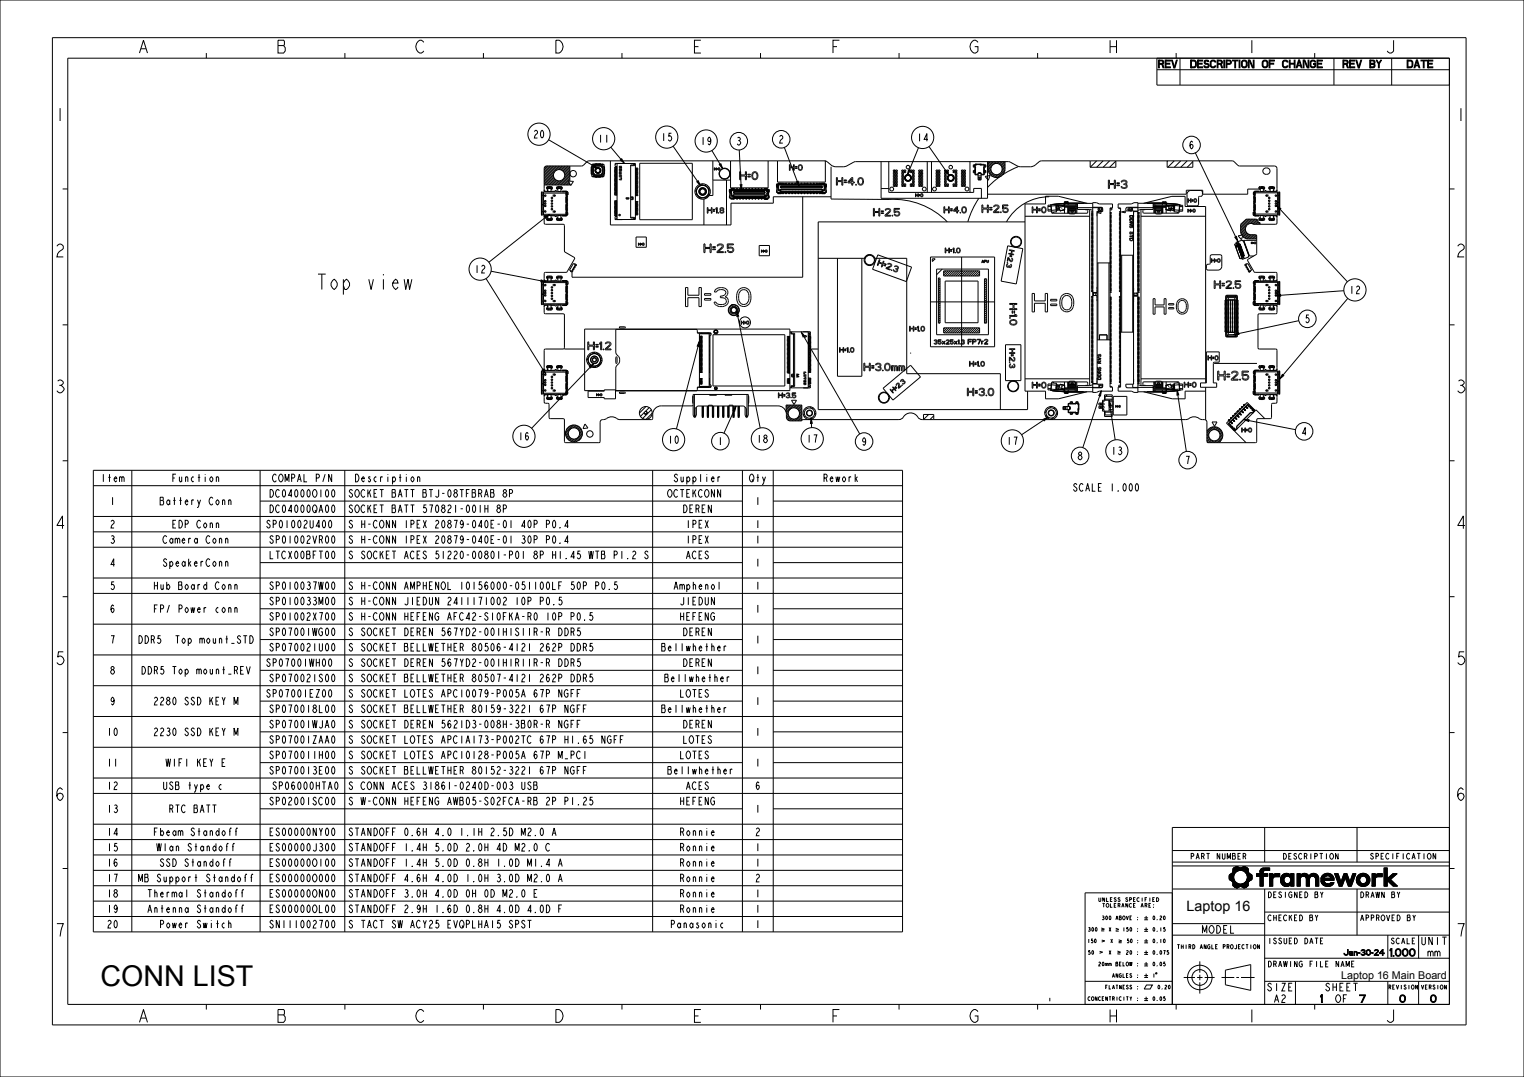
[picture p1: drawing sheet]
<svg xmlns="http://www.w3.org/2000/svg" width="594mm" height="420mm" viewBox="0 0 594 420" stroke-linecap="round" stroke-linejoin="round" font-family="sans-serif">
<defs><g id="words">
<text font-size="11.2" x="39.2" y="384.6">CONN LIST</text>
<text font-size="7.8" x="123" y="112.9">Top view</text>
<g font-size="6.5">
<text x="53.4" y="20.7">A</text>
<text x="107.4" y="20.7">B</text>
<text x="161.4" y="20.7">C</text>
<text x="215.4" y="20.7">D</text>
<text x="269.4" y="20.7">E</text>
<text x="323.4" y="20.7">F</text>
<text x="377.4" y="20.7">G</text>
<text x="431.4" y="20.7">H</text>
<text x="485.4" y="20.7">I</text>
<text x="539.4" y="20.7">J</text>
<text x="20.9" y="47.2">1</text>
<text x="566.9" y="47.2">1</text>
<text x="20.9" y="100.2">2</text>
<text x="566.9" y="100.2">2</text>
<text x="20.9" y="153.2">3</text>
<text x="566.9" y="153.2">3</text>
<text x="20.9" y="206.2">4</text>
<text x="566.9" y="206.2">4</text>
<text x="20.9" y="259.2">5</text>
<text x="566.9" y="259.2">5</text>
<text x="20.9" y="312.2">6</text>
<text x="566.9" y="312.2">6</text>
<text x="20.9" y="365.2">7</text>
<text x="566.9" y="365.2">7</text>
<text x="53.4" y="398.7">A</text>
<text x="107.4" y="398.7">B</text>
<text x="161.4" y="398.7">C</text>
<text x="215.4" y="398.7">D</text>
<text x="269.4" y="398.7">E</text>
<text x="323.4" y="398.7">F</text>
<text x="377.4" y="398.7">G</text>
<text x="431.4" y="398.7">H</text>
<text x="485.4" y="398.7">I</text>
<text x="539.4" y="398.7">J</text>
</g>
<text font-size="5.6" x="462.5" y="355.4">Laptop 16</text>
<text font-size="4.2" x="522.7" y="381.9">Laptop 16 Main Board</text>
<g font-size="3.9">
<text x="451.5" y="26.4">REV</text>
<text x="462.3" y="26.4">DESCRIPTION OF CHANGE</text>
<text x="523.3" y="26.4">REV BY</text>
<text x="548.4" y="26.4">DATE</text>
<text x="207.7" y="53.8">20</text>
<text x="232.9" y="55.6">11</text>
<text x="257.5" y="55">15</text>
<text x="272.8" y="56.5">19</text>
<text x="286.7" y="56.6">3</text>
<text x="303.3" y="55.8">2</text>
<text x="357.2" y="55.1">14</text>
<text x="463.2" y="58">6</text>
<text x="184.7" y="106.5">12</text>
<text x="525.7" y="114.6">12</text>
<text x="508.4" y="125.8">5</text>
<text x="201.8" y="171.6">16</text>
<text x="260.1" y="173">10</text>
<text x="279.6" y="173.5">1</text>
<text x="294.7" y="172.6">18</text>
<text x="314.2" y="172.6">17</text>
<text x="335.6" y="173.7">9</text>
<text x="392.2" y="173.4">17</text>
<text x="507.1" y="169.7">4</text>
<text x="419.8" y="179.3">8</text>
<text x="432.9" y="177.3">13</text>
<text x="461.7" y="180.9">7</text>
<text x="39.2" y="187.9">Item</text>
<text x="67" y="187.9">Function</text>
<text x="106.2" y="187.9">COMPAL P/N</text>
<text x="137.9" y="187.9">Description</text>
<text x="262.5" y="187.9">Supplier</text>
<text x="291.9" y="187.9">Qty</text>
<text x="320.7" y="187.9">Rework</text>
<text x="418.3" y="191.6">SCALE 1.000</text>
<text x="42.7" y="196.9">1</text>
<text x="62.3" y="196.9">Battery Conn</text>
<text x="105" y="193.9">DC04000OI00</text>
<text x="135.6" y="193.9">SOCKET BATT BTJ-08TFBRAB 8P</text>
<text x="260.2" y="193.9">OCTEKCONN</text>
<text x="294.2" y="196.9">1</text>
<text x="105" y="199.9">DC04000QA00</text>
<text x="135.6" y="199.9">SOCKET BATT 570821-001H 8P</text>
<text x="266" y="199.9">DEREN</text>
<text x="42.7" y="205.9">2</text>
<text x="67" y="205.9">EDP Conn</text>
<text x="103.8" y="205.9">SP01002U400</text>
<text x="135.6" y="205.9">S H-CONN IPEX 20879-040E-01 40P P0.4</text>
<text x="267.2" y="205.9">IPEX</text>
<text x="294.2" y="205.9">1</text>
<text x="42.7" y="211.9">3</text>
<text x="63.5" y="211.9">Camera Conn</text>
<text x="105" y="211.9">SP01002VR00</text>
<text x="135.6" y="211.9">S H-CONN IPEX 20879-040E-01 30P P0.4</text>
<text x="267.2" y="211.9">IPEX</text>
<text x="294.2" y="211.9">1</text>
<text x="42.7" y="220.9">4</text>
<text x="63.5" y="220.9">SpeakerConn</text>
<text x="105" y="217.9">LTCX00BFT00</text>
<text x="135.6" y="217.9">S SOCKET ACES 51220-00801-P01 8P H1.45 WTB P1.2 S</text>
<text x="267.2" y="217.9">ACES</text>
<text x="294.2" y="220.9">1</text>
<text x="42.7" y="229.9">5</text>
<text x="60" y="229.9">Hub Board Conn</text>
<text x="105" y="229.9">SP010037W00</text>
<text x="135.6" y="229.9">S H-CONN AMPHENOL 10156000-051100LF 50P P0.5</text>
<text x="262.5" y="229.9">Amphenol</text>
<text x="294.2" y="229.9">1</text>
<text x="42.7" y="238.9">6</text>
<text x="60" y="238.9">FP/ Power conn</text>
<text x="105" y="235.9">SP010033M00</text>
<text x="135.6" y="235.9">S H-CONN JIEDUN 2411171002 10P P0.5</text>
<text x="264.9" y="235.9">JIEDUN</text>
<text x="294.2" y="238.9">1</text>
<text x="105" y="241.9">SP01002X700</text>
<text x="135.6" y="241.9">S H-CONN HEFENG AFC42-S10FKA-R0 10P P0.5</text>
<text x="264.9" y="241.9">HEFENG</text>
<text x="42.7" y="250.9">7</text>
<text x="54.1" y="250.9">DDR5</text>
<text x="68.2" y="250.9">Top mount_STD</text>
<text x="105" y="247.9">SP07001WG00</text>
<text x="135.6" y="247.9">S SOCKET DEREN 567YD2-001H1S11R-R DDR5</text>
<text x="266" y="247.9">DEREN</text>
<text x="294.2" y="250.9">1</text>
<text x="105" y="253.9">SP070021U00</text>
<text x="135.6" y="253.9">S SOCKET BELLWETHER 80506-4121 262P DDR5</text>
<text x="257.8" y="253.9">Bellwhether</text>
<text x="42.7" y="262.9">8</text>
<text x="55.3" y="262.9">DDR5 Top mount_REV</text>
<text x="103.8" y="259.9">SP07001WH00</text>
<text x="135.6" y="259.9">S SOCKET DEREN 567YD2-001H1R11R-R DDR5</text>
<text x="266" y="259.9">DEREN</text>
<text x="294.2" y="262.9">1</text>
<text x="105" y="265.9">SP070021S00</text>
<text x="135.6" y="265.9">S SOCKET BELLWETHER 80507-4121 262P DDR5</text>
<text x="259" y="265.9">Bellwhether</text>
<text x="42.7" y="274.9">9</text>
<text x="60" y="274.9">2280 SSD KEY M</text>
<text x="103.8" y="271.9">SP07001EZ00</text>
<text x="135.6" y="271.9">S SOCKET LOTES APCI0079-P005A 67P NGFF</text>
<text x="264.9" y="271.9">LOTES</text>
<text x="294.2" y="274.9">1</text>
<text x="105" y="277.9">SP070018L00</text>
<text x="135.6" y="277.9">S SOCKET BELLWETHER 80159-3221 67P NGFF</text>
<text x="257.8" y="277.9">Bellwhether</text>
<text x="41.5" y="286.9">10</text>
<text x="60" y="286.9">2230 SSD KEY M</text>
<text x="105" y="283.9">SP07001WJA0</text>
<text x="135.6" y="283.9">S SOCKET DEREN 5621D3-008H-3B0R-R NGFF</text>
<text x="266" y="283.9">DEREN</text>
<text x="294.2" y="286.9">1</text>
<text x="105" y="289.9">SP07001ZAA0</text>
<text x="135.6" y="289.9">S SOCKET LOTES APCIA173-P002TC 67P H1.65 NGFF</text>
<text x="266" y="289.9">LOTES</text>
<text x="41.5" y="298.9">11</text>
<text x="64.7" y="298.9">WIFI KEY E</text>
<text x="105" y="295.9">SP070011H00</text>
<text x="135.6" y="295.9">S SOCKET LOTES APCI0128-P005A 67P M_PCI</text>
<text x="264.9" y="295.9">LOTES</text>
<text x="294.2" y="298.9">1</text>
<text x="105" y="301.9">SP070013E00</text>
<text x="135.6" y="301.9">S SOCKET BELLWETHER 80152-3221 67P NGFF</text>
<text x="260.2" y="301.9">Bellwhether</text>
<text x="41.5" y="307.9">12</text>
<text x="63.5" y="307.9">USB type c</text>
<text x="106.2" y="307.9">SP06000HTA0</text>
<text x="135.6" y="307.9">S CONN ACES 31861-0240D-003 USB</text>
<text x="267.2" y="307.9">ACES</text>
<text x="294.2" y="307.9">6</text>
<text x="41.5" y="316.9">13</text>
<text x="65.8" y="316.9">RTC BATT</text>
<text x="105" y="313.9">SP02001SC00</text>
<text x="135.6" y="313.9">S W-CONN HEFENG AWB05-S02FCA-RB 2P P1.25</text>
<text x="264.9" y="313.9">HEFENG</text>
<text x="294.2" y="316.9">1</text>
<text x="41.5" y="325.9">14</text>
<text x="60" y="325.9">Fbeam Standoff</text>
<text x="105" y="325.9">ES00000NY00</text>
<text x="135.6" y="325.9">STANDOFF 0.6H 4.0 1.1H 2.5D M2.0 A</text>
<text x="264.9" y="325.9">Ronnie</text>
<text x="294.2" y="325.9">2</text>
<text x="41.5" y="331.9">15</text>
<text x="61.2" y="331.9">Wlan Standoff</text>
<text x="105" y="331.9">ES00000J300</text>
<text x="135.6" y="331.9">STANDOFF 1.4H 5.0D 2.0H 4D M2.0 C</text>
<text x="264.9" y="331.9">Ronnie</text>
<text x="294.2" y="331.9">1</text>
<text x="41.5" y="337.9">16</text>
<text x="62.3" y="337.9">SSD Standoff</text>
<text x="105" y="337.9">ES00000O100</text>
<text x="135.6" y="337.9">STANDOFF 1.4H 5.0D 0.8H 1.0D M1.4 A</text>
<text x="264.9" y="337.9">Ronnie</text>
<text x="294.2" y="337.9">1</text>
<text x="41.5" y="343.9">17</text>
<text x="54.1" y="343.9">MB Support Standoff</text>
<text x="105" y="343.9">ES00000O000</text>
<text x="135.6" y="343.9">STANDOFF 4.6H 4.0D 1.0H 3.0D M2.0 A</text>
<text x="264.9" y="343.9">Ronnie</text>
<text x="294.2" y="343.9">2</text>
<text x="41.5" y="349.9">18</text>
<text x="57.7" y="349.9">Thermal Standoff</text>
<text x="105" y="349.9">ES00000ON00</text>
<text x="135.6" y="349.9">STANDOFF 3.0H 4.0D 0H 0D M2.0 E</text>
<text x="264.9" y="349.9">Ronnie</text>
<text x="294.2" y="349.9">1</text>
<text x="41.5" y="355.9">19</text>
<text x="57.7" y="355.9">Antenna Standoff</text>
<text x="105" y="355.9">ES00000OL00</text>
<text x="135.6" y="355.9">STANDOFF 2.9H 1.6D 0.8H 4.0D 4.0D F</text>
<text x="264.9" y="355.9">Ronnie</text>
<text x="294.2" y="355.9">1</text>
<text x="41.5" y="361.9">20</text>
<text x="62.3" y="361.9">Power Switch</text>
<text x="105" y="361.9">SN111002700</text>
<text x="135.6" y="361.9">S TACT SW ACY25 EVQPLHA15 SPST</text>
<text x="261.3" y="361.9">Panasonic</text>
<text x="294.2" y="361.9">1</text>
<text x="468.3" y="363.9">MODEL</text>
<text x="553.7" y="368.4">UNIT</text>
<text x="539.6" y="372.9">1.000 mm</text>
<text x="493.7" y="386.4">SIZE</text>
<text x="516.3" y="386.4">SHEET</text>
<text x="496.3" y="390.9">A2</text>
<text x="513" y="390.9">1</text>
<text x="520.3" y="390.9">OF</text>
<text x="529.9" y="390.9">7</text>
<text x="545.5" y="390.9">0</text>
<text x="557.5" y="390.9">0</text>
</g>
<g font-size="2.9">
<text x="464.1" y="335.1">PART NUMBER</text>
<text x="500.1" y="335.1">DESCRIPTION</text>
<text x="534.1" y="335">SPECIFICATION</text>
<text x="493.9" y="350.1">DESIGNED BY</text>
<text x="529.9" y="350.1">DRAWN BY</text>
<text x="493.9" y="359.1">CHECKED BY</text>
<text x="529.9" y="359.1">APPROVED BY</text>
<text x="493.9" y="368.1">ISSUED DATE</text>
<text x="542" y="368.1">SCALE</text>
<text x="493.9" y="377.1">DRAWING FILE NAME</text>
<text x="520.2" y="372.6">Jan-30-24</text>
</g>
<g font-size="2.1">
<text x="459" y="370">THIRD ANGLE PROJECTION</text>
<text x="541.1" y="385.8">REVISION</text>
<text x="553.9" y="385.8">VERSION</text>
</g>
<g font-size="2">
<text x="428.2" y="351.6">UNLESS</text>
<text x="429.7" y="353.8">TOLERANCE</text>
<text x="438.5" y="351.6">SPECIFIED</text>
<text x="444.3" y="353.8">ARE:</text>
<text x="429.6" y="358.7">300 ABOVE :</text>
<text x="449" y="358.7">0.20</text>
<text x="424.4" y="363.2">300</text>
<text x="432.3" y="363.2">X</text>
<text x="437.5" y="363.2">150 :</text>
<text x="449" y="363.2">0.15</text>
<text x="424.2" y="367.7">150</text>
<text x="432.9" y="367.7">X</text>
<text x="439.1" y="367.7">50 :</text>
<text x="449" y="367.7">0.10</text>
<text x="424.4" y="372.2">50</text>
<text x="428.3" y="376.7">20mm BELOW :</text>
<text x="432.3" y="372.2">X</text>
<text x="438.9" y="372.2">20 :</text>
<text x="449" y="372.2">0.075</text>
<text x="449" y="376.7">0.05</text>
<text x="433.6" y="381.2">ANGLES :</text>
<text x="449" y="381.2">1</text>
<text x="431" y="385.7">FLATNESS :</text>
<text x="451" y="385.7">0.20</text>
<text x="424.4" y="390.2">CONCENTRICITY :</text>
<text x="449" y="390.2">0.05</text>
</g>
</g></defs>
<g fill="#000">
<path d="M231.4 64.3l1.6 1.4-1.9-.8zM481.8 338l.5-.1zM480.5 339.8l2.6-.4-1 .4-.9 1-1.8 .2 .9-.5zM481 338.4l1.3-.5 .7 .4zM480.9 338.5l2.3-.1zM480.7 338.7l5.5-.2 .3 .5-6 .8zM483.1 339.4l3.4-.4v.8l-1.4 .1-1-.4zM484 338.3l.8-.4 .5 .1zM483.5 338.5l1.8-.5 .9 .5zM485.1 339.9l1.4 .1zM491.1 340l1.3-.1-1.3 .8zM491.1 339.9l1.4-.2z"/>
<path d="M491.1 339.7l1.5-.1zM491.5 338.9l1-.4h2.4v1h-3.7zM491.1 339.6l1.6-.1zM491.2 339.5h1.9zM479.2 343l1.8-.1 .1 .3-1.1 .3zM479.3 341.1l1.9-.3-.4 1.1 .2 1-1.8 .1zM480 343.5l1.1-.3 1.1 1.2-1.7 .8v-1.1zM481.9 346.3l.5-.1zM481.1 345.9l2-.1-1.2 .5zM481 345.8l2.5-.1zM480.5 345.2l1.7-.8 4.3 .8-.3 .5-5.2 .1zM483.7 345.7h2.5l-1.5 .5z"/>
<path d="M484.7 346.2l1.2-.3zM483.9 344.7l1.1-.4h1.5v.9zM485 344.3l1.6-.2zM485.3 340.1h1.3zM485.1 344.2l1.5-.2zM485.4 340.2h1.2zM485.3 344.1l1.4-.2zM485.5 340.3l1.2 .1zM485.5 343.9l1.3-.2zM485.7 340.5h1.1zM485.7 343.7l1.3-.1zM485.8 340.6l1-.1 .9 .5-1.7 .1z"/>
<path d="M486 343.2l1.8-.1-.8 .5-1.3 .1zM486 341.1h1.8zM486 343l1.9-.1zM486.1 341.3h1.8zM486.1 342.9l1.8-.1zM486.1 341.5h1.8zM486.1 342.7l1.9-.1-.1 .2zM486.2 341.7l1.7-.2 .1 .2-1.8 .2zM486.2 342.5l1.8-.2v.3l-1.9 .1zM486.2 341.9l1.8-.2v.4l-1.8 .2zM486.2 342.3l1.8-.2v.2l-1.8 .2zM489.8 340.7h1.3l1.3-.7v.7l-2.6 1z"/>
<path d="M489.8 341.7l2.6-1h1.7v1h-1.7v3.9h-1.3v-3.9zM496.1 342.5l-.1 3.1h-1.2zM494.8 340.7h1.2v.8l.9-.7 1.9-.1v1.2h-1.8l-.7 .4-1.5 3.3zM499.6 341.5l2.2 .2-2.4 .1zM499.1 343.4l1.3-.3v.3l-1.2 .2zM499.1 342.9l1.3-.1v.3l-1.3 .3zM499.2 343.6l1.2-.2v.2l-1.2 .2zM499.2 342.7l1.3-.1-1.4 .3zM499.2 343.8l1.2-.2 .1 .2zM499.2 342.5l1.4-.1-1.4 .3zM499.2 343.9l1.4 .1zM499.2 342.3l1.5-.1z"/>
<path d="M499.3 344.1h1.4zM499.3 342.2l1.5-.1zM499.4 342l1.6-.1zM499.4 344.3l1.3-.2 .3 .3zM499.4 344.5h1.7zM499.4 341.8l2.2-.1zM500.7 340.7h1.3zM501.2 345.7h.6zM499.5 344.6h2.6l.9-.8 .1 1zM500.9 345.6h1.2zM500.4 340.8h1.9zM499.9 341.1l.5-.3h1.9l.5 .2z"/>
<path d="M500.4 345.4h2.1l-1.6 .2zM500.2 345.4l2.5-.1zM499.8 341.3l3.1-.1zM499.9 345.1h3l-2.7 .3zM499.8 341.3h3.2zM499.8 345l3.2-.1zM499.7 341.4h3.4zM499.6 344.8h3.5l-3.3 .2zM503.1 340.7h1.2v4.9h-1.2v-2.8l-.6-.9 .6-.5zM499.6 341.5l3.5-.1-.6 .5zM505.6 340.7h1.2v4.9h-1.2zM507.9 341.7h3.7l-.7 .2-.4 .6-.1 3.1h-1.2l-.1-3.1-.5-.6z"/>
<path d="M507.1 341.1l.7-.4 .9-.1 .8 .3 .6 .7-2.4 .1-.8 .7-.1-.9zM510.6 341.1a2.02 2.02 0 0 1 3.3 1l-1.3 .1-.7-.5h-1.7zM512.6 342.2l1.3-.1 .1 3.5h-1.2zM514.9 343.7l1.2-.1 .1 .2zM515 342.3l1.3-.2-.1 .3-1.3 .1zM515 343.9h1.3zM515 342.1l1.4-.1zM515 344.1l1.3-.2 .1 .3zM515.1 342l1.4-.2zM515.1 344.3h1.5zM515.2 341.8l1.6-.1zM515.2 344.5h1.6z"/>
<path d="M515.3 341.6l2-.1zM515.3 344.6h1.8zM515.5 341.4a2.62 2.62 0 0 1 4.3 .8l-1.2 .1-1-.8-2.3 .1zM515.4 344.8l2.1-.1zM516.9 345.6h1.5zM515.4 344.8l2.4-.1 .9-.5h1.2l-.4 .7-3.8 .1zM514.9 342.5l5 .1 .1 .7h-3.9v.3l-1.2 .1zM515.7 345l3.8-.1-1.1 .7h-1.5zM518.6 342.3l1.2-.1 .1 .4zM520.2 340.7h1.3l1.2 3.3-.7 1.6zM523.9 340.7h1.1l1.2 3.3 2.3-3.3-1.8 4.9h-1.1l-1.3-3.4-1.2 3.4h-1.1zM527.3 340.7h1.2l-2.3 3.3z"/>
<path d="M528.7 343.3l1.2-.2v.3l-1.2 .2zM528.7 342.9l1.3-.1-.1 .3-1.2 .2zM528.7 343.6l1.2-.2 .1 .2-1.3 .2zM528.7 342.7l1.3-.1-1.3 .3zM528.7 343.8l1.3-.2 .1 .2zM528.7 342.5l1.4-.1-1.4 .3zM528.8 343.9l1.4 .1zM528.8 342.3l1.4-.1-1.5 .3zM528.9 344.1h1.4zM528.9 342.2l1.5-.2-.2 .2zM528.9 344.3l1.4-.2 .2 .3zM528.9 342l1.8-.2z"/>
<path d="M529 344.5h1.8zM529 341.8l2.2-.1zM529.4 341.4a2.69 2.69 0 0 1 4.4 .9l-1.2 .2-.5-.6-.7-.2-2.4 .1zM529.1 344.6h4.4a2.74 2.74 0 0 1-4.4 0zM532.6 342.5l1.2-.2-.1 2-.2 .3h-2.1l1.1-.7zM536.1 342.5l-.1 3.1h-1.2zM534.8 340.7h1.2v.8l.9-.7 1.8-.1v1.2h-1.7l-.8 .4-1.4 3.3zM539.5 338.5h1.2v4.2l2.2-2h1.6l-2.6 2.3 2.8 2.6h-1.7l-2.3-2.2v2.2h-1.2z"/>
</g>
<g fill="none" stroke="#000" stroke-width=".39">
<path d="M0 0h594v420h-594zM20.4 14.7h551v385h-551zM26.4 22.7h538.5v369h-538.5zM80.4 20.7v2M134.4 20.7v2M188.4 20.7v2M242.4 20.7v2M296.4 20.7v2M350.4 20.7v2M404.4 20.7v2M450.9 22.7v10.5h114M450.9 27.2h114"/>
<path d="M458.4 20.7v2M459.9 22.7v10.5M512.4 20.7v2M519.9 22.7v10.5M542.4 22.7v10.5M213.8 54.5l17.4 10.1M24.4 73.7h2M231.4 64.3l1.6 1.4-1.9-.8zM564.9 73.7h2M24.4 126.7h2M564.9 126.7h2M24.4 179.7h2"/>
<path d="M564.9 179.7h2M36.4 183.4h315.4v180h-315.4zM36.4 189.4h315.4M51.4 183.4v180M101.4 195.4h188M101.4 183.4v180M134.4 183.4v180M254.4 183.4v180M289.4 183.4v180M301.4 195.4h50.4M301.4 183.4v180M36.4 201.4h315.4"/>
<path d="M36.4 207.4h315.4M36.4 213.4h315.4M101.4 219.4h188M301.4 219.4h50.4M24.4 232.7h2M36.4 225.4h315.4M36.4 231.4h315.4M101.4 237.4h188M301.4 237.4h50.4M564.9 232.7h2M36.4 243.4h315.4M36.4 255.4h315.4"/>
<path d="M101.4 249.4h188M301.4 249.4h50.4M36.4 267.4h315.4M36.4 279.4h315.4M101.4 261.4h188M101.4 273.4h188M301.4 261.4h50.4M301.4 273.4h50.4M24.4 285.7h2M36.4 291.4h315.4M101.4 285.4h188M101.4 297.4h188"/>
<path d="M301.4 285.4h50.4M301.4 297.4h50.4M564.9 285.7h2M36.4 303.4h315.4M36.4 309.4h315.4M101.4 315.4h188M301.4 315.4h50.4M24.4 338.7h2M36.4 321.4h315.4M36.4 327.4h315.4M36.4 333.4h315.4M36.4 339.4h315.4"/>
<path d="M456.9 331.7h108M456.9 336.2h108M456.9 337.7h108M480.5 339.8l2.6-.4-1 .4-.9 1-1.8 .2 .9-.5zM480.7 338.7l5.5-.2 .3 .5-6 .8zM480.9 338.5l2.3-.1zM481 338.4l1.3-.5 .7 .4zM481.8 338l.5-.1zM483.1 339.4l3.4-.4v.8l-1.4 .1-1-.4zM483.5 338.5l1.8-.5 .9 .5zM484 338.3l.8-.4 .5 .1zM485.1 339.9l1.4 .1z"/>
<path d="M491.1 340l1.3-.1-1.3 .8zM491.1 339.9l1.4-.2zM491.1 339.7l1.5-.1zM491.1 339.6l1.6-.1zM491.2 339.5h1.9zM491.5 338.9l1-.4h2.4v1h-3.7zM492.9 322.7v13.5M528.9 322.7v13.5M539.5 338.5h1.2v4.2l2.2-2h1.6l-2.6 2.3 2.8 2.6h-1.7l-2.3-2.2v2.2h-1.2zM564.9 338.7h2M564.9 322.7h-108v69M36.4 345.4h315.4"/>
<path d="M36.4 351.4h315.4M36.4 357.4h315.4M446 357.9h1.5M446 358.7h1.5M446.7 357.2v1.5M456.9 346.7h108M456.9 348.2h-34v43.5M479.2 343l1.8-.1 .1 .3-1.1 .3zM479.3 341.1l1.9-.3-.4 1.1 .2 1-1.8 .1zM480 343.5l1.1-.3 1.1 1.2-1.7 .8v-1.1zM480.5 345.2l1.7-.8 4.3 .8-.3 .5-5.2 .1zM481 345.8l2.5-.1z"/>
<path d="M481.1 345.9l2-.1-1.2 .5zM481.9 346.3l.5-.1zM483.7 345.7h2.5l-1.5 .5zM483.9 344.7l1.1-.4h1.5v.9zM484.7 346.2l1.2-.3zM485 344.3l1.6-.2zM485.1 344.2l1.5-.2zM485.3 340.1h1.3zM485.3 344.1l1.4-.2zM485.4 340.2h1.2zM485.5 340.3l1.2 .1zM485.5 343.9l1.3-.2z"/>
<path d="M485.7 340.5h1.1zM485.7 343.7l1.3-.1zM485.8 340.6l1-.1 .9 .5-1.7 .1zM486 343.2l1.8-.1-.8 .5-1.3 .1zM486 341.1h1.8zM486 343l1.9-.1zM486.1 341.3h1.8zM486.1 342.9l1.8-.1zM486.1 341.5h1.8zM486.1 342.7l1.9-.1-.1 .2zM486.2 341.7l1.7-.2 .1 .2-1.8 .2zM486.2 342.5l1.8-.2v.3l-1.9 .1z"/>
<path d="M486.2 341.9l1.8-.2v.4l-1.8 .2zM486.2 342.3l1.8-.2v.2l-1.8 .2zM489.8 340.7h1.3l1.3-.7v.7l-2.6 1zM489.8 341.7l2.6-1h1.7v1h-1.7v3.9h-1.3v-3.9zM492.9 355.7h72M492.9 346.7v45M494.8 340.7h1.2v.8l.9-.7 1.9-.1v1.2h-1.8l-.7 .4-1.5 3.3zM496.1 342.5l-.1 3.1h-1.2zM499.1 342.9l1.3-.1v.3l-1.3 .3zM499.1 343.4l1.3-.3v.3l-1.2 .2zM499.2 342.7l1.3-.1-1.4 .3zM499.2 343.6l1.2-.2v.2l-1.2 .2z"/>
<path d="M499.2 342.5l1.4-.1-1.4 .3zM499.2 343.8l1.2-.2 .1 .2zM499.2 343.9l1.4 .1zM499.2 342.3l1.5-.1zM499.3 344.1h1.4zM499.3 342.2l1.5-.1zM499.4 344.3l1.3-.2 .3 .3zM499.4 342l1.6-.1zM499.4 344.5h1.7zM499.4 341.8l2.2-.1zM499.5 344.6h2.6l.9-.8 .1 1zM499.6 344.8h3.5l-3.3 .2z"/>
<path d="M499.6 341.5l3.5-.1-.6 .5zM499.6 341.5l2.2 .2-2.4 .1zM499.7 341.4h3.4zM499.8 345l3.2-.1zM499.8 341.3l3.1-.1zM499.8 341.3h3.2zM499.9 345.1h3l-2.7 .3zM499.9 341.1l.5-.3h1.9l.5 .2zM500.2 345.4l2.5-.1zM500.4 345.4h2.1l-1.6 .2zM500.4 340.8h1.9zM500.7 340.7h1.3z"/>
<path d="M500.9 345.6h1.2zM501.2 345.7h.6zM503.1 340.7h1.2v4.9h-1.2v-2.8l-.6-.9 .6-.5zM505.6 340.7h1.2v4.9h-1.2zM507.1 341.1l.7-.4 .9-.1 .8 .3 .6 .7-2.4 .1-.8 .7-.1-.9zM507.9 341.7h3.7l-.7 .2-.4 .6-.1 3.1h-1.2l-.1-3.1-.5-.6zM510.6 341.1a2.02 2.02 0 0 1 3.3 1l-1.3 .1-.7-.5h-1.7zM512.6 342.2l1.3-.1 .1 3.5h-1.2zM514.9 342.5l5 .1 .1 .7h-3.9v.3l-1.2 .1zM514.9 343.7l1.2-.1 .1 .2zM515 342.3l1.3-.2-.1 .3-1.3 .1zM515 343.9h1.3z"/>
<path d="M515 342.1l1.4-.1zM515 344.1l1.3-.2 .1 .3zM515.1 342l1.4-.2zM515.1 344.3h1.5zM515.2 341.8l1.6-.1zM515.2 344.5h1.6zM515.3 341.6l2-.1zM515.3 344.6h1.8zM515.4 344.8l2.4-.1 .9-.5h1.2l-.4 .7-3.8 .1zM515.4 344.8l2.1-.1zM515.5 341.4a2.62 2.62 0 0 1 4.3 .8l-1.2 .1-1-.8-2.3 .1zM515.7 345l3.8-.1-1.1 .7h-1.5z"/>
<path d="M516.9 345.6h1.5zM518.6 342.3l1.2-.1 .1 .4zM520.2 340.7h1.3l1.2 3.3-.7 1.6zM523.9 340.7h1.1l1.2 3.3 2.3-3.3-1.8 4.9h-1.1l-1.3-3.4-1.2 3.4h-1.1zM527.3 340.7h1.2l-2.3 3.3zM528.7 342.9l1.3-.1-.1 .3-1.2 .2zM528.7 343.3l1.2-.2v.3l-1.2 .2zM528.7 342.7l1.3-.1-1.3 .3zM528.7 343.6l1.2-.2 .1 .2-1.3 .2zM528.7 342.5l1.4-.1-1.4 .3zM528.7 343.8l1.3-.2 .1 .2zM528.8 342.3l1.4-.1-1.5 .3z"/>
<path d="M528.8 343.9l1.4 .1zM528.9 342.2l1.5-.2-.2 .2zM528.9 344.1h1.4zM528.9 346.7v18M528.9 342l1.8-.2zM528.9 344.3l1.4-.2 .2 .3zM529 341.8l2.2-.1zM529 344.5h1.8zM529.1 344.6h4.4a2.74 2.74 0 0 1-4.4 0zM529.4 341.4a2.69 2.69 0 0 1 4.4 .9l-1.2 .2-.5-.6-.7-.2-2.4 .1zM532.6 342.5l1.2-.2-.1 2-.2 .3h-2.1l1.1-.7zM534.8 340.7h1.2v.8l.9-.7 1.8-.1v1.2h-1.7l-.8 .4-1.4 3.3z"/>
<path d="M536.1 342.5l-.1 3.1h-1.2zM428.6 371l1.2 .3-1.3 .5M429.2 363h1.2M429.2 361.9l1.3 .4M429.4 366.6l1.2 .3-1.2 .5M430.4 362.3l-1.2 .4M434.9 363.1h1.1M434.9 362l1.2 .4M435.5 372h1.2M435.5 370.9l1.2 .4-1.2 .4M436 367.6h1.2M436 366.5l1.2 .5-1.2 .3"/>
<path d="M436.1 362.4l-1.2 .4M446 367.7h1.5M446 363.2h1.5M446 362.4h1.5M446 366.9h1.5M446 371.4h1.5M446 372.2h1.5M446 375.9h1.5M446 376.7h1.5M446.7 361.7v1.5M446.7 366.2v1.5M446.7 370.7v1.5"/>
<path d="M446.7 375.2v1.5M446.7 379.7v1.5M450.5 379.3l.4 .1-.1 .4-.4-.1zM456.9 360.2h36M456.9 364.7h108M467.6 374.9v4.4M477.6 378.3l9.9-2.1v10l-9.9-2.1zM492.9 373.7h72M540.9 364.7v9M552.9 364.7v9M80.4 391.7v2M134.4 391.7v2"/>
<path d="M188.4 391.7v2M242.4 391.7v2M296.4 391.7v2M350.4 391.7v2M404.4 391.7v2M422.9 382.7h34M446 380.4h1.5M446 381.2h1.5M446 389.4h1.5M446 390.2h1.5M446.7 388.7v1.5M446.8 384.1h2.4l-.9 1.6h-2.3z"/>
<path d="M458.4 391.7v2M461.4 381.2h4.4M466.6 381.2h2.1M467.6 380.1v2.2M467.6 383.1v4.4M469.5 381.2h3.9M476.1 381.2h5M481.9 381.2h1M483.7 381.2h5.3M492.9 382.7h72M504.9 382.7v9M512.4 391.7v2"/>
<path d="M540.9 382.7v9M552.9 382.7v9"/>
<circle cx="210.1" cy="52.3" r="4.3"/>
<circle cx="428.7" cy="81.6" r=".7"/>
<circle cx="440.8" cy="81.6" r=".7"/>
<circle cx="467.6" cy="381.2" r="4.8"/>
<circle cx="467.6" cy="381.2" r="3.1"/>
</g>
<!-- layer: 0 -->
<g fill="none" stroke="#000" stroke-width=".39">
<path d="M480.7 338.7l1.6-.8a1.61 1.61 0 0 0 2.4 .1l1.1 .2 .7 .8a1.61 1.61 0 0 0 1.2 2l.3 1.1-.3 1a1.61 1.61 0 0 0-1.2 2.1l-.7 .8-1.1 .2a1.61 1.61 0 0 0-2.3 0l-.5 .1a1.65 1.65 0 0 1-1.4-2.2l-1.4-1.2 .2-1.9a1.61 1.61 0 0 0 1.2-2zM491.5 338.9l.9-.4h2.5v1h-2l-.5 .4v.8h1.7v1h-1.7v3.9h-1.3v-3.9h-1.3v-1h1.3l.1-1.1zM539.5 338.5h1.2v4.2l2.2-2h1.6l-2.6 2.3 2.8 2.6h-1.7l-2.3-2.2v2.2h-1.2zM494.8 340.7h1.2v.8l.9-.7 1.9-.1v1.2h-1.9l-.7 .5-.2 3.2h-1.2zM499.8 341.3l.8-.6 1-.1 .8 .2 .7 .6v-.7h1.2v4.9h-1.2v-.8l-.6 .6-.9 .3-.9-.1-.8-.5-.6-.9-.2-1.1 .2-1zM505.6 340.7h1.2v.8l.9-.8 1.2-.1 .7 .4 .6 .7 1.2-1 1.6 .2 .9 1.3 .1 3.4h-1.2l-.1-3.1-.4-.6-.7-.2-.7 .2-.4 .6-.1 3.1h-1.2l-.1-3.1-.4-.6-.7-.2-.7 .2-.4 .6-.1 3.1h-1.2zM516.5 341.9l1.3-.3 .9 .9h-2.6zM520 343.2l-.7-1.9-1.8-.7-1.1 .1-.8 .6-.7 1.7 .6 1.9 .8 .6 1 .2 1.7-.4 .9-1.1h-1.2l-.6 .4h-.9l-.8-.4-.3-.9h3.9M520.2 340.7h1.3l1.2 3.3 1.2-3.3h1.1l1.2 3.3 1.1-3.3h1.2l-1.8 4.9h-1.1l-1.3-3.4-1.2 3.4h-1.1zM534.8 340.7h1.2v.8l.9-.7 1.8-.1v1.2h-1.8l-.7 .5-.2 3.2h-1.2zM409.2 389.1v1.4"/>
<circle cx="483.5" cy="342.1" r="2.68"/>
<circle cx="501.7" cy="343.2" r="1.43"/>
<circle cx="531.3" cy="343.2" r="2.62"/>
<circle cx="531.3" cy="343.2" r="1.44"/>
</g>
<!-- layer: ASSEM_MEM -->
<g fill="none" stroke="#000" stroke-width=".39">
<path d="M211 79.8h1M211.1 76.2h.7M211.1 74.8v9.2M211.1 74.8l-.1 .2M211.1 74.8l.5 .2M211.1 76.2h-.1M211.2 79.8v.1M211.3 79.8v.1M211.6 75h.1M211.6 75v8.8M211.7 75v8.8M211.7 80h.3"/>
<path d="M211.7 78.8h.3M211.7 75h.1M211.8 76.2v6.4M211.8 75.3h8.8M211.8 79l.2 .3zM211.9 79v.1M211.9 78.9l-.1 .1M211.9 78.9h.1M212.1 74.1l.5 .5M212.1 72.1h10v-.4l-.4 .4M213 73.2l.3-.4h1.5a.55 .55 0 0 1 .5 .5 .55 .55 0 0 1-.5 .6M213 73.2l.4 .6"/>
<path d="M213.1 64.7l-1 1M213.1 64.7l-.7 .3-.3 .7v8.9h1.3M213.4 74.4v-.4l.2 .2-.2 .2M213.4 73.9v.9M213.4 74.7h1.4M213.4 73.7v.2M213.5 72.8l-.5 .4M213.5 73.6l-.2 .2M213.6 73.6l-.2-.5h1.4l.2 .2-.2 .3M213.6 73.6h.1M213.6 73.5l-.1 .2M213.6 73.5v-.3h1.2v1.6"/>
<path d="M213.6 73.5h1.2M213.7 64.7l-1.6 1.6M214.2 64.7l-2.1 2.2M214.3 72.8l-.3 .3M214.8 74.6h1.5l.3-.3 .3 .5M214.8 64.7l-2.7 2.8M215.1 72.8l-.2 .3M215.3 73.5l-.4 .3M215.4 64.7l-3.3 3.4M215.6 76h.8v.5h-.8zM215.7 68.6l-3.5 3.5M215.7 68l-3.6 3.6"/>
<path d="M215.8 69.1l-3 3M216 76v.5M216 64.7l-3.9 4M216 69.5l-2.6 2.6M216.2 66.9l-4.1 4.1M216.3 76v.5M216.3 69.8l-2.3 2.3M216.6 70.1l-2 2M216.6 64.7l-4.5 4.6M217 70.3l-1.8 1.8M217.2 73.3l-.3 .2M217.2 64.7l-5.1 5.2"/>
<path d="M217.4 70.5l-1.6 1.6M217.4 73.9a.55 .55 0 0 1-.5-.6 .55 .55 0 0 1 .5-.5h1.5l.2 .8-.5 .3M217.4 73.1h1.4l-.2 .5M217.4 73.1l-.2 .2 .2 .3M217.4 74.8h.1M217.4 74.8v-1.6h1.2v1.6M217.4 74.7h1.2M217.4 73.5h1.2M217.7 72.8l-.3 .3M217.8 64.7l-5.7 5.7M218 70.5l-1.6 1.6M218.4 64.7l-1.9 1.9"/>
<path d="M218.5 72.8l-.3 .3M218.6 74.8h.1M218.7 70.4l-1.7 1.7M219 64.7l-1.4 1.5M219.1 73l-.2 .3M219.2 74.7h1.5M219.3 74.5v.2M219.4 74.8h.1M219.5 74.7l.1 .1M219.6 64.7l-1.4 1.4M220.1 74.7v.1M220.1 74.7l.1 .1"/>
<path d="M220.2 64.7l-1.5 1.6M220.5 74.5v.2M220.5 74.8h-8.7v1.4M220.5 74.8l.1 .1M220.6 75.8v.3M220.6 76.1h.1M220.6 74.5l-.1 .3M220.6 75.7v.1M220.6 74.9v.8M220.6 75.2v8.4h-8.8M220.7 74.5l.3 .3M220.7 74.7l.1 .1"/>
<path d="M220.7 74.5h-1.6l.1 .2M220.7 79.9h.1M220.7 79.8h.1M220.7 78.6h.1M220.7 78.3h.1M220.7 78.1h.1M220.7 77.8h.1M220.7 77.6h.1M220.7 77.3h.1M220.7 77.1h.1M220.7 76.8h.1M220.7 74.7l-.1 .1"/>
<path d="M220.7 74.5v.2M220.8 74.8l-.2 .1M220.8 74.8v1.3M220.8 76.7v2.4M220.8 79.7v2.3M220.8 79h.2M220.8 78.8v.1M220.8 76.8h.2M220.8 75.8h.2M220.8 75.7h.2M220.8 75.6h.2M220.8 74.8h.1"/>
<path d="M220.8 64.7l-1.7 1.8M220.9 74.7l.5 .2v.8M221 74.8h.1M221 74.8v9.1l-.4 .4M221 76.7l-.5 .1v2.2l.7 .1-.2 .3M221 79.7h-.5v2.3h.5M221 76.6h.2l-.2 .3 .2-.2M221 77.1h.2l-.2 .3M221 77.6h.2l-.2 .3M221 78.1l.2 .3M221 78.6h.2l-.2 .3M221 79.6h.2l-.2 .3"/>
<path d="M221 78.4h.2M221 74.8l.2 .2v.8l-.5 .2M221.1 76l-.5 .1M221.1 77.6l-.1 .2M221.2 78.4h.1M221.2 79.2l-.1 .2M221.3 74.9l-.1 .1M221.4 64.7l-2 2M221.4 75.7l-.4 .5M221.4 75.7l-.2 .2M221.6 70.6l1.9 .1-1.1 1.7zM221.7 70.9l-1.2 1.2"/>
<path d="M221.9 71.3l-.8 .8M222 64.7l-2.3 2.3M222.1 64.7v5.9M222.1 65.2l-2.2 2.2M222.1 65.8l-2 2M222.1 66.4l-2 2M222.1 67l-2.1 2.1M222.1 67.6l-4.6 4.5M222.1 68.2l-4 3.9M222.1 68.8l-3.4 3.3M222.1 69.4l-2.8 2.7M222.1 70l-2.2 2.1"/>
<path d="M222.1 70.6h-.1M230.4 66.6v.1M230.4 66.2v.1M230.4 66.7h.1M230.4 66.2h.1M230.4 66.7l.1 .1M230.5 66.1l-.1 .1M230.5 67.7v.2M230.5 67.9h.4l.5 .7M230.5 65.1v.2M230.5 65.1v2.8M230.6 68h.3"/>
<path d="M230.6 64.9h.3M230.9 64.9l-.4 .2M230.9 64.2l.5-.2v.4M230.9 68.9h.5M230.9 64.1h.5M231 67.4l.2 .5M231 65.6v1.8M231 67.4h.4M231 65.6h.4M231.2 65.1l-.2 .5M231.2 67.9l.5 .4M231.2 65.1l.3 .3"/>
<path d="M231.3 65.2l.8-.6 2.2 .2 .6 .8-.1 2.1-.9 .6-2.1-.1-.6-.8zM231.4 67.4l.1 .2M231.4 65.6v1.8M231.4 68.7h.3M231.4 68.6v.4l-.5-.2M231.5 68.6l.2 .2M231.5 68.6h-.1M231.5 64.4l-.6 .5M231.5 65.4l-.1 .2M231.5 67.6l-.3 .3M231.5 67.6l.4 .5M231.7 68.3l.4 .2"/>
<path d="M231.7 64.6l-.5 .5M231.7 64.6l.2 .3M231.7 64.2h.1M231.7 68.7v.1M231.7 64.2l-1.1 .2 .1 4.3 4.7 .1 .1-4.4-1.1-.2M231.7 64.2l-.2 .2M231.7 69l.7 .1M231.7 63.9v.3M231.7 65.2l.4 .1zM231.7 68.8v.2M231.7 68.8v.1M231.7 69h2.6"/>
<path d="M231.7 63.9h2.6M231.9 65.3v.3l.1-.3M231.9 68.1h.2M231.9 64.9l-.4 .5M231.9 68.1l-.2 .2M232.1 64.4l-.4 .2M232.1 64.8l-.2 .1M232.1 64.4v.4M232.1 68.1v.4M232.1 68.5h1.8M232.1 68.1h1.8M232.1 64.8h1.8"/>
<path d="M232.1 64.4h1.8M232.4 63.9h-.7M232.4 69.1h.1M232.4 69.1h.3M232.4 63.9h.1M232.7 63.9h.1M232.7 63.9h.7M232.7 69.1h.7M232.7 69.1h.1M233.4 69.1h.1M233.4 69.1h.3M233.4 63.9h.1"/>
<path d="M233.7 63.9h.1M233.7 69.1h.1M233.8 63.9h.1M233.8 63.9h.5M233.9 64.4l.5 .2M233.9 64.8l.3 .1M233.9 64.4v.4M233.9 68.1v.4M234.2 68.1h-.3M234.2 68.1l.2 .2M234.2 64.9l.4 .5M234.3 64.2l.9 .7"/>
<path d="M234.3 69l-.5 .1M234.3 63.9v.3M234.3 68.8v.2M234.4 64.2h.1M234.4 68.7l-.1 .1M234.4 64.1h-.1M234.4 64.1v.1M234.4 64.1l-2.7 .1M234.4 68.3l-.5 .2M234.4 64.6l-.2 .3M234.4 64.6l.5 .5M234.6 65.4l.1 .2"/>
<path d="M234.6 67.6l-.4 .5M234.6 67.6l.3 .3M234.6 68.6l-.3 .2M234.6 68.6h.1M234.6 64.2v-.2l.5 .2M234.6 68.8v.2l.5-.2M234.6 68.9h.5M234.6 64.1h.5M234.7 68.7h-.3M234.7 64.2v.2M234.7 68.6v.2M234.7 67.4l-.1 .2"/>
<path d="M234.7 65.6v1.8M234.7 67.4h.4M234.7 65.6h.4M234.9 65.1l.2 .5M234.9 65.1l-.3 .3M234.9 67.9l-.5 .4M235.1 67.4l-.2 .5M235.1 65.6v1.8M235.2 68h.2M235.2 64.9h.3M235.2 64.9l.4 .2M235.3 67.9l-.6 .7"/>
<path d="M235.3 67.9h.3M235.4 67.9v.9M235.6 65.1v2.8M235.6 65.1v.2M235.6 67.7v.2M235.6 66.1v.7M237.9 62.7v25h47v-8.5h16.5v-2.5h22.5M239.6 79.6h.9M239.6 79.1h.9M239.6 78.6h.9M239.6 76.1h.9M239.6 75.6h.9"/>
<path d="M239.6 75.1h.9M239.6 74.6h.9M239.6 74.1h.9M239.6 73.6h.9M239.6 73.1h.9M239.6 72.6h.9M239.6 72.1h.9M239.6 71.6h.9M239.6 71.1h.9M239.6 70.6h.9M239.6 70.1h.9M239.6 69.6h.9"/>
<path d="M239.6 69.1h.9M239.6 68.6h.9M239.6 68.1h.9M239.6 67.6h.9M239.6 67.1h.9M239.6 66.6h.9M239.6 66.1h.9M239.6 65.6h.9M239.9 65.3l-.3 .3M239.9 65.8l-.3 .3M239.9 66.3l-.3 .3M239.9 66.8l-.3 .3"/>
<path d="M239.9 67.3l-.3 .3M239.9 67.8l-.3 .3M239.9 68.3l-.3 .3M239.9 68.8l-.3 .3M239.9 69.3l-.3 .3M239.9 69.8l-.3 .3M239.9 70.3l-.3 .3M239.9 70.8l-.3 .3M239.9 71.3l-.3 .3M239.9 71.8l-.3 .3M239.9 72.3l-.3 .3M239.9 72.8l-.3 .3"/>
<path d="M239.9 73.3l-.3 .3M239.9 73.8l-.3 .3M239.9 74.3l-.3 .3M239.9 74.8l-.3 .3M239.9 75.3l-.3 .3M239.9 75.8l-.3 .3M239.9 78.3l-.3 .3M239.9 78.8l-.3 .3M239.9 79.3l-.3 .3M239.9 79.8l-.3 .3M240.2 65.4v.1M240.2 65.9v.1"/>
<path d="M240.2 66.4v.1M240.2 66.9v.1M240.2 67.4v.1M240.2 67.9v.1M240.2 68.4v.1M240.2 68.9v.1M240.2 69.4v.1M240.2 69.9v.1M240.2 70.4v.1M240.2 70.9v.1M240.2 71.4v.1M240.2 71.9v.1"/>
<path d="M240.2 72.4v.1M240.2 72.9v.1M240.2 73.4v.1M240.2 73.9v.1M240.2 74.4v.1M240.2 74.9v.1M240.2 75.4v.1M240.2 75.9v.1M240.2 78.4v.1M240.2 78.9v.1M240.2 79.4v.1M240.2 79.9v.1"/>
<path d="M240.2 63.7l-.5 .5M240.5 65.3h-.9v.3M240.5 65.8h-.9v.3M240.5 66.3h-.9v.3M240.5 66.8h-.9v.3M240.5 67.3h-.9v.3M240.5 67.8h-.9v.3M240.5 68.3h-.9v.3M240.5 68.8h-.9v.3M240.5 69.3h-.9v.3M240.5 69.8h-.9v.3M240.5 70.3h-.9v.3"/>
<path d="M240.5 70.8h-.9v.3M240.5 71.3h-.9v.3M240.5 71.8h-.9v.3M240.5 72.3h-.9v.3M240.5 72.8h-.9v.3M240.5 73.3h-.9v.3M240.5 73.8h-.9v.3M240.5 74.3h-.9v.3M240.5 74.8h-.9v.3M240.5 75.3h-.9v.3M240.5 75.8h-.9v.3M240.5 78.3h-.9v.3"/>
<path d="M240.5 78.8h-.9v.3M240.5 79.3h-.9v.3M240.5 79.8h-.9v.3M240.5 64.9h-.8v-1.2l8 .1v21.8h-8M240.5 65.4h-.4l.4 .1M240.5 65.9h-.4l.4 .1M240.5 66.4h-.4l.4 .1M240.5 66.9h-.4l.4 .1M240.5 67.4h-.4l.4 .1M240.5 67.9h-.4l.4 .1M240.5 68.4h-.4l.4 .1M240.5 68.9h-.4l.4 .1"/>
<path d="M240.5 69.4h-.4l.4 .1M240.5 69.9h-.4l.4 .1M240.5 70.4h-.4l.4 .1M240.5 70.9h-.4l.4 .1M240.5 71.4h-.4l.4 .1M240.5 71.9h-.4l.4 .1M240.5 72.4h-.4l.4 .1M240.5 72.9h-.4l.4 .1M240.5 73.4h-.4l.4 .1M240.5 73.9h-.4l.4 .1M240.5 74.4h-.4l.4 .1M240.5 74.9h-.4l.4 .1"/>
<path d="M240.5 75.4h-.4l.4 .1M240.5 75.9h-.4l.4 .1M240.5 78.4h-.4l.4 .1M240.5 78.9h-.4l.4 .1M240.5 79.4h-.4l.4 .1M240.5 79.9h-.4l.4 .1M240.5 63.8v21.8M241.4 69.8l.6 .1 .3-.6-.1 .8h-.8zM241.5 68.2h.7v.8h-.7zM241.6 65.4l-.2-.6 .2 .9M241.6 66.5l-.2-.6 .1 .8h.7l.1-.8-.2 .6M241.6 67.3h.1"/>
<path d="M241.6 65.4h.1M241.6 66.5h.1M241.6 67.3l-.2-.3v.9l.2-.3M241.6 67.3h.7v.3h-.7M241.6 67.6h.1M241.6 65.7h.1M241.7 68.8h.1M241.7 68.5v.3M241.7 68.4v.1M241.7 68.8h.3M241.7 68.4h.3M241.8 66.5h-.1"/>
<path d="M241.8 65.4h-.1M241.8 66.5v-.5l.1 .5M241.9 65.1l-.2 .6M241.9 66.5h.1M241.9 65.1h.1M242 68.4v.1M242 68.8h.1M242 68.5v.3M242 65.1h.1M242.1 69.9h-.1M242.1 65.1l.2 .6-.1-.8h-.4v.5M242.1 66.5h-.1"/>
<path d="M242.5 63.7v.1M244.1 77l.1 .5h.3v-.5l.1 .5h.4l.1-.5v.6h-1zM245.8 77.9h.7M245.8 77.6h1M245.8 77.1h1M245.8 76.8h.7M245.8 64.6h1.2M246.5 76.8l.3 .3M246.5 76.8v1.1M246.8 77.6l-.3 .3M246.8 77.1v.5M247 63.8v.8"/>
<path d="M247.3 64.3l-.3 .3M247.3 64.3h-1.5v20.8h1.5M247.3 63.8v.5M247.7 65.6l.4 .1M247.7 66.1l.4 .1M247.7 66.6h.4l-.4 .1M247.7 67.1h.4l-.4 .1M247.7 67.6h.4l-.4 .1M247.7 68.1h.4l-.4 .1M247.7 69.6l.4 .1M247.7 70.1h.4l-.4 .1M247.7 70.6h.4l-.4 .1"/>
<path d="M247.7 71.1h.4l-.4 .1M247.7 71.6h.4l-.4 .1M247.7 72.1h.4l-.4 .1M247.7 73.1l.4 .1M247.7 73.6l.4 .1M247.7 74.1h.4l-.4 .1M247.7 74.6h.4l-.4 .1M247.7 75.1h.4l-.4 .1M247.7 75.6h.4l-.4 .1M247.7 78.6h.4l-.4 .1M247.7 79.1h.4l-.4 .1M247.7 79.6h.4l-.4 .1"/>
<path d="M247.7 65.6h1v.2l-1-.1M247.7 66.1h1v.2l-1-.1M247.7 66.6h1v.2h-1M247.7 67.1h1v.2h-1M247.7 67.6h1v.2h-1M247.7 68.1h1v.2h-1M247.7 68.6h1v.2h-1M247.7 69.1h1v.2h-1M247.7 69.6h1v.2l-1-.1M247.7 70.1h1v.2h-1M247.7 70.6h1v.2h-1M247.7 71.1h1v.2h-1"/>
<path d="M247.7 71.6h1v.2h-1M247.7 72.1h1v.2h-1M247.7 72.6h1v.2h-1M247.7 73.1h1v.2l-1-.1M247.7 73.6h1v.2l-1-.1M247.7 74.1h1v.2h-1M247.7 74.6h1v.2h-1M247.7 75.1h1v.2h-1M247.7 75.6h1v.2h-1M247.7 76.1h1v.2h-1M247.7 78.6h1v.2h-1M247.7 79.1h1v.2h-1"/>
<path d="M247.7 79.6h1v.2h-1M248 65.6v.1M248 66.1v.1M248 66.6v.1M248 67.1v.1M248 67.6v.1M248 68.1v.1M248 68.6v.1M248 69.1v.1M248 69.6v.1M248 70.1v.1M248 70.6v.1"/>
<path d="M248 71.1v.1M248 71.6v.1M248 72.1v.1M248 72.6v.1M248 73.1v.1M248 73.6v.1M248 74.1v.1M248 74.6v.1M248 75.1v.1M248 75.6v.1M248 76.1v.1M248 78.6v.1"/>
<path d="M248 79.1v.1M248 79.6v.1M248.1 68.6l-.4 .1M248.1 69.1l-.4 .1M248.1 72.6l-.4 .1M248.1 76.1l-.4 .1M249.3 63.7h20.5v22h-20.5zM271.4 74.1l-.5 .6M271.6 75.7l-.4 .3M272.3 76.6l-.4 .4M272.8 76.9l-.4 .4M273.4 77.1l-.4 .5"/>
<path d="M273.9 71.7l-.6 .6M274.4 77.6v10.1M275.2 72l-.4 .4M276.2 72.7l-.4 .4M276.5 73.2l-.4 .4M276.7 75.5l-2 2.1M276.7 73.8l-.4 .5M277.8 62.7v7.5h6.9M277.9 70.2v6h-1.5M278.4 65.4l.1 .4h.6l.1-.4v1l-.1-.5h-.6l-.1 .5zM279.4 65.7l.3 .1zM279.4 66l.3 .1z"/>
<path d="M279.9 65.6l.1 .7M279.9 65.6l.3-.2 .4 .2M280 65.7h.5M280 65.7l.1 .5M280 66.3h.5M280.1 66.2h.3M280.4 67.7l-.1 .1M280.5 65.7l-.1 .5M280.6 65.6l-.1 .7M282.5 65.6l-.1 .1M282.6 69.7l-.2 .2M283.2 70.2v17.5"/>
<path d="M284.4 74l15.1-.2 .2 1.3M284.4 76.4l-.1 .8h.3M284.4 74v1.1M284.4 75.1h.1M284.4 74.1h.1M284.4 74l-.1 .1M284.4 73.9v.9M284.5 75.9h.1M284.5 75.4h.1M284.6 73.9l-.1 .1M284.6 76.1v1M284.6 73.9v3.2"/>
<path d="M284.6 73.9h14.9M284.6 67.7l-.2 .2M284.6 77.1h.1M284.6 73.8v1.6M284.6 75h.1M284.6 77.1v.2h14.9v-.2M284.6 75.2h.4M284.6 77.1l-.1 .1M284.6 77.2h1.2M284.7 62.7v10.6h14.7v-10.6M284.8 77.3v.4h1.5v-.4M284.9 75.1h.1"/>
<path d="M284.9 77.3h1.3M285 75.2l.2 .1-.2 .3M285 74.4h.2M285 74.1h.1M285 74.9v.8M285 74.1v.3M285 75.7h.1M285 75.9v.7h.8M285 75.6h.1M285 75.9h.1M285 75.7v.2M285.1 75.7v.4"/>
<path d="M285.1 74v1l-.7 .1M285.1 74l-.1 .1M285.1 76.1l13.2-.1v.2h.8l-.8-.1M285.1 76.1h.7M285.1 73.9v.1M285.2 73.9v1h-.3M285.2 74.1h13.7M285.2 76.6l.6-.2v.9M285.6 73.8v.1M285.7 73.8v.4M285.7 74.1h.1M285.8 77.2h12.5"/>
<path d="M285.8 73.8v.5h12.5v-.5M285.8 76.1h.2M285.9 76l-.1 .8M285.9 76.7h12.3M285.9 74.7h12.3v.7h-12.3zM286 74.7h.1M286 74.7v.1M286 77.4l-.3 .3M286 75.4h.1M286 74.8h.1M286 74.8v.6M286 74.8l.1 .5"/>
<path d="M286 74.8h12.1M286 76.1v.6M286 77.2v.1M286 76.1h12.1M286.1 75.3l12 .1M286.1 75.3l-.1 .1M286.1 76.7v.6M286.1 77.2h11.9M286.1 76.9h11.9M286.1 76.7h.1M286.3 73.8v-.3h-1.4l.1 1.7M286.3 73.8h-1.3"/>
<path d="M286.3 76.7h.1M286.6 76.7h.1M286.7 76.7h.1M287 76.7h.1M287 73.8v-.3h.5v.3M287 77.3v.4h.5M287.1 76.7h.1M287.1 73.8h.3M287.1 76.7h-.1M287.2 77.2l-.1 .2h.3l-.1-.2M287.4 76.7h.1M287.5 77.3v.4"/>
<path d="M287.5 77.6l-.1 .1M287.5 76.7h.1M287.8 76.7h.1M287.9 76.7h.1M288.2 76.7h.1M288.2 73.5v.3M288.2 77.3v.4h.5v-.4M288.2 73.5h.5v.3M288.2 73.5h.1M288.3 66.9h.4v1.3h1.8v-1.3h.4v3.2h-.4v-1.5h-1.8v1.5h-.4zM288.3 76.7h.1M288.3 73.8h.3"/>
<path d="M288.3 76.7h-.1M288.4 77.2l-.1 .2h.3l-.1-.2M288.6 76.7h.1M288.7 76.7h.1M288.9 73.7v.1M288.9 73.7h.1M288.9 73.7h.3M289 76.7h.1M289.1 76.7h.1M289.2 73.7h.1M289.2 73.7v.1M289.4 76.7h.1"/>
<path d="M289.4 73.8v-.3h.5v.3M289.4 77.3v.4h.5v-.4M289.4 77.3v.1M289.5 76.7h.1M289.5 73.8h.3M289.5 77.3h.3M289.6 77.2v.1M289.7 77.2h.1M289.8 76.7h.1M289.9 73.5l-.2 .2M289.9 76.7h.1M290.2 76.7h.1"/>
<path d="M290.3 76.7h.1M290.6 76.7h.1M290.6 73.8v-.3h.5v.3M290.6 77.3v.4h.5v-.4l-.3 .4M290.7 76.7h.1M290.7 73.8h.3M290.7 76.7h-.1M290.8 77.2l-.1 .2h.3l-.1-.2M291 76.7h.1M291.1 76.7h.1M291.4 76.7h.1M291.4 68h1.1v.2h-1.1z"/>
<path d="M291.4 68.8h1.1v.2h-1.1zM291.5 76.7h.1M291.8 76.7h.1M291.8 73.8v-.3h.5v.3M291.8 77.3v.4h.5v-.4M291.9 76.7h.1M291.9 73.8h.3M291.9 76.7h-.1M292 77.2l-.1 .2h.3l-.1-.2M292.2 76.7h.1M292.3 76.7h.1M292.6 76.7h.1"/>
<path d="M292.7 76.7h.1M293 76.7h.1M293 73.8v-.3h.5v.3M293 77.3v.4h.5v-.4M293.1 76.7h.1M293.1 73.8h.3M293.1 77.3h.3M293.1 76.7h-.1M293.2 77.2v.1M293.3 73.5l-.3 .3M293.3 77.2h.1M293.4 76.7h.1"/>
<path d="M293.5 67.2a1.51 1.51 0 0 1 1.9 .7 1.51 1.51 0 0 1-.5 1.9 1.51 1.51 0 0 1-1.9-.6 1.51 1.51 0 0 1 .5-2zM293.5 76.7h.1M293.7 67.5l.2-.2a1.18 1.18 0 0 1 1.2 1.2 1.18 1.18 0 0 1-1.2 1.2l-.5-.9zM293.8 76.7h.1M293.9 76.7h.1M294.2 76.7h.1M294.2 77.3v.4h.5v-.4M294.3 76.7h.1M294.3 73.8h.3M294.4 77.2v.1M294.4 77.4l-.2 .2M294.5 77.2l.1 .2-.3-.1"/>
<path d="M294.6 76.7h.1M294.7 73.8v-.3h-.5v.3M294.7 76.7h.1M294.9 73.8h.3M295 76.7h.1M295.1 76.7h.1M295.4 76.7h.1M295.4 73.8v-.3h.5v.3M295.4 77.3v.4h.5M295.5 76.7h.1M295.5 73.8h.3M295.5 76.7h-.1"/>
<path d="M295.6 77.2l-.1 .2h.3l-.1-.2M295.8 76.7h.1M295.9 77.3v.4M295.9 77.6l-.1 .1M295.9 76.7h.1M296.2 76.7h.1M296.3 76.7h.1M296.6 76.7h.1M296.6 73.5v.3M296.6 77.3v.4h.5v-.4M296.6 73.5h.5v.3M296.6 73.5h.1"/>
<path d="M296.7 76.7h.1M296.7 73.8h.3M296.7 77.3h.3M296.7 76.7h-.1M296.8 77.2v.1M296.9 77.2h.1M297 76.7h.1M297.1 76.7h.1M297.4 76.7h.1M297.5 76.7h.1M297.7 76.7h.1M297.8 73.8v-.3h1.4l-.1 1.8"/>
<path d="M297.9 73.8h1.2M297.9 76.7h.1M297.9 76.7l.1 .6M298.1 74.8h.1M298.1 76.1v.6M298.1 77.2v.1M298.1 76.1h.2M298.1 75.4h.1M298.1 74.8v.6M298.1 74.7v.1M298.1 74.7h.1M298.2 76l.1 .8"/>
<path d="M298.3 74.1h.1M298.3 73.5l-.2 .2M298.4 73.9v.3M298.4 73.8v.1M298.9 76.6l-.6-.2v.9M298.9 73.9v1h.3v.3M298.9 74.4h.3M298.9 74.4h.2M299 74.4h.1M299 74.9l.6 .1M299 73.9v.1M299 74l.1 .1"/>
<path d="M299 74v.9M299 75.9h.1M299 75.6h.1M299 75.7v.2M299 75.3l.1 1.3h-.8M299.1 75.3h-.2l.1 .3M299.1 75.7h-.1M299.1 74.1h.1M299.1 74.9v.1M299.1 75.1h.1M299.2 77.3h-1.4v.5h1.5v-.5M299.3 77.6l-.2 .2"/>
<path d="M299.5 75.2l-.4 .1M299.5 73.8v1.6M299.5 75h.1M299.5 77.1l-1.2 .1M299.5 73.9l.1 .1M299.5 73.9v3.2M299.5 76.1v1M299.5 75.9h.1M299.5 75.4h.1M299.6 75.1h.1M299.6 74.1h.1M299.6 75l.1 .1"/>
<path d="M299.6 74.1v.9M299.7 73.9v.9M299.7 76.4l.1 .8h-.3M299.8 77.1l-.2 .1M302.7 71.9v.9M302.7 71.9v1.1M302.7 73h.1M302.7 72h.1M302.8 73.8h.1M302.8 73.3h.1M302.9 72.9l-.2 .1M302.9 71.8l-.1 .1"/>
<path d="M302.9 74v1M302.9 71.8v3.2M302.9 71.8h.1M302.9 75h.1M302.9 71.7v1.6M302.9 73.1l.6 .1-.2 .3M302.9 71.7l-.2 .2M302.9 73.1h.4M302.9 72.9l.4 .1M302.9 71.9h.4M302.9 71.7h18.9M303 62.7v8.3h18.7v-8.3h-92.2l-2.8 2h-13.6"/>
<path d="M303.1 75.2v.3h1.5v-.3M303.2 71.7v-.3h1.4v.3M303.2 75.2h1.3M303.3 73.1v.1M303.3 72.3h.2M303.3 72h.1M303.3 71.8h.8M303.3 72.8v.1M303.3 73.6h.2l-.1 .2M303.3 73.8v.7h.8M303.4 73.8h-.1M303.4 73.6l-.1 .5h.8v-.2h16.5v.2h.8"/>
<path d="M303.4 71.9l-.1 .1M303.4 71.9v1h-.2M303.4 71.8v.1M303.5 71.8v1h-.3v.3M303.5 72h17.7M303.5 71.9h17.7M303.6 74.5l.5-.2v.9M303.9 71.7v.1M304 71.7v.4h-.5M304.1 71.7v.5h16.5v-.5M304.1 74h.2M304.2 73.9l-.1 .8"/>
<path d="M304.2 74.6h16.3M304.3 72.6v.7M304.3 72.6h16.2M304.3 72.6h.1M304.3 72.6v.1M304.3 73.3h.1M304.3 72.7h.1M304.3 72.7l.1 .1M304.3 72.7h16.1M304.3 74v.6M304.3 75.1v.1M304.3 74h16.1"/>
<path d="M304.4 73.2l-.1 .1M304.4 73.2l16 .1M304.4 72.8v.4M304.4 74.8h15.9M304.5 71.4l-.2 .2M304.5 74.6h.1M304.5 71.7l-1.2-.1v2M304.6 74.6h.1M304.9 74.6h.1M304.9 71.7v-.3h.5v.3M304.9 75.2v.3h.5v-.3M305 74.6h.1"/>
<path d="M305 71.7h.3M305.1 75.1l.2 .2zM305.3 74.6h.1M305.4 74.6h.1M305.6 71.7h.3M305.7 74.6h.1M305.8 74.6h.1M306.1 74.6h.1M306.1 71.7v-.3h.5v.3M306.1 75.2v.3h.5v-.3M306.2 74.6h.1M306.2 71.7h.3"/>
<path d="M306.3 75.1l-.1 .2h.3l-.1-.2M306.5 74.6h.1M306.6 74.6h.1M306.9 74.6h.1M307 74.6h.1M307.3 74.6h.1M307.3 71.7v-.3h.5v.3M307.3 75.2v.3h.5v-.3M307.4 74.6h.1M307.4 71.7h.3M307.4 75.2h.3M307.5 75.1v.1"/>
<path d="M307.6 75.1h.1M307.7 64.2h.3v.9h1.3v-.9h.3v2.3h-.3v-1.1h-1.3v1.1h-.3zM307.7 74.6h.1M308.1 74.6h.1M308.2 74.6h.1M308.5 74.6h.1M308.5 71.7v-.3h.5v.3M308.5 75.2v.3h.5v-.3M308.6 74.6h.1M308.6 71.7h.3M308.7 75.1l-.1 .2h.3l-.1-.2M308.7 71.4l-.2 .2"/>
<path d="M308.9 74.6h.1M309 75.3l-.2 .2M309 74.6h.1M309.3 74.6h.1M309.4 74.6h.1M309.7 74.6h.1M309.7 71.7v-.3h.5v.3M309.7 75.2v.3h.5v-.3M309.8 74.6h.1M309.8 71.7h.3M309.9 75.1l-.1 .2h.3l-.1-.2M309.9 64.9l.8 .2z"/>
<path d="M309.9 65.5l.8 .2zM310.1 74.6h.1M310.2 74.6h.1M310.4 71.7h.3M310.5 74.6h.1M310.6 74.6h.1M310.9 74.6h.1M310.9 71.7v-.3h.5v.3M310.9 75.2v.3h.5v-.3M311 71.7h.3M311 75.2h.3M311.1 75.1v.1"/>
<path d="M311.2 75.1h.1M311.3 74.6h.1M311.4 64.4a.99 .99 0 0 1 1.4 1 .99 .99 0 0 1-1.5 .7l-.2-1zM311.4 74.6h.1M311.5 64.6a.78 .78 0 0 1 1 .7 .78 .78 0 0 1-1 .8l-.2-.6zM311.7 74.6h.1M311.8 74.6h.1M312.1 74.6h.1M312.1 71.7v-.3h.5v.3M312.1 75.2v.3h.5v-.3M312.2 74.6h.1M312.2 71.7h.3"/>
<path d="M312.3 75.1l-.1 .2h.3l-.1-.2M312.5 74.6h.1M312.6 74.6h.1M312.9 76.7v31.4h-90v-1.9M312.9 74.6h.1M313 74.6h.1M313.3 74.6h.1M313.3 71.7v-.3h.5v.3M313.3 75.2v.3h.5v-.3M313.4 74.6h.1M313.4 71.7h.3M313.5 75.1l-.1 .2h.3l-.1-.2"/>
<path d="M313.7 74.6h.1M313.8 74.6h.1M314 71.7h.3M314.1 74.6h.1M314.2 74.6h.1M314.5 74.6h.1M314.5 71.7v-.3h.5v.3M314.5 75.2v.3h.5v-.3M314.6 71.7h.3M314.6 75.2h.3M314.7 75.1v.1M314.8 75.1h.1"/>
<path d="M314.9 74.6h.1M315 74.6h.1M315.3 74.6h.1M315.4 74.6h.1M315.7 74.6h.1M315.7 71.7v-.3h.5v.3M315.7 75.2v.3h.5v-.3M315.8 74.6h.1M315.8 71.7h.3M315.9 75.1v.1M316 75.1l.1 .2-.3-.1M316.1 74.6h.1"/>
<path d="M316.2 74.6h.1M316.5 74.6h.1M316.6 74.6h.1M316.9 74.6h.1M316.9 71.7v-.3h.5v.3M316.9 75.2v.3h.5v-.3M317 74.6h.1M317 71.7h.3M317.1 75.1l-.1 .2h.3l-.1-.2M317.1 71.4l-.2 .2M317.3 74.6h.1M317.4 75.3l-.2 .2"/>
<path d="M317.4 74.6h.1M317.7 74.6h.1M317.8 74.6h.1M318.1 74.6h.1M318.1 71.7v-.3h.5v.3M318.1 75.2v.3h.5v-.3M318.2 71.7h.3M318.2 75.2h.3M318.3 75.1v.1M318.4 75.1h.1M318.5 74.6h.1M318.6 74.6h.1"/>
<path d="M318.8 71.7h.3M318.9 74.6h.1M319 74.6h.1M319.3 74.6h.1M319.3 71.7v-.3h.5v.3M319.3 75.2v.3h.5v-.3M319.4 74.6h.1M319.4 71.7h.3M319.4 75.2h.3M319.5 75.1h.1M319.5 75.1v.1M319.6 75.1h.1"/>
<path d="M319.7 74.6h.1M320.1 74.6h.1M320.1 71.7v-.3h1.4v.3M320.1 75.2v.3h1.5v-.3M320.2 71.7l1.2-.1v1.6M320.2 74.6h.1M320.2 75.2h1.3M320.3 74.6h-15.9v.6M320.4 74h.2M320.4 74l-.1 1.2M320.4 72.7h.1M320.4 72.7l-16 .1"/>
<path d="M320.4 73.3h.1M320.4 72.7v.6M320.5 72.6l-.1 .1M320.5 72.6h.1M320.5 72.6v.7h-16.2M320.5 73.9l.1 .8M320.6 75.1v.1M320.7 71.8v.3h.5M320.7 71.7v.1M321.2 74.5l-.6-.2v.9M321.2 71.8v1h.3v.3M321.2 72.3h.3"/>
<path d="M321.2 73.2v.3M321.3 72.3h.1M321.3 72.8l.2 .1M321.3 71.4l-.2 .2M321.3 71.8v.1M321.3 74l.1 .1M321.3 71.9l.1 .1M321.3 71.9l.1 .9M321.3 73.6l.1 .5M321.4 73.5h.1M321.4 73.6v.9h-.8M321.4 73.2v.3"/>
<path d="M321.4 73.6h.1M321.4 73.5v.1M321.4 72h.1M321.4 72.8v.1M321.5 62.7l.7 .2 2.4 1.9 1.2 .2 3.6-.1 4.1-1.9h59.5l4.1 1.9 4.5 .1 1.2-.2 2.4-1.9 .8-.2h74.3l2.8 2h13.6a1 1 0 0 1 1 1v8.9h-1.3M321.5 73.1l-.1 .1M321.5 73.1h.3M321.5 71.9h.3M321.5 71.8l-.9 .1M321.6 75.3l-.2 .2M321.8 72.9l.2 .1M321.8 73.3h.1"/>
<path d="M321.8 73.1l-.6 .1 .2 .3M321.8 71.7l.1 3.3M321.8 72.9h.1M321.8 72.9l-.3 .1M321.8 71.8h.1M321.8 75v.2M321.8 75h.2M321.9 71.7l.1 .2M321.9 71.8v2.2M321.9 74l.2 1.1h-19.4v-.8M321.9 71.7h-.1M321.9 73.8h.1"/>
<path d="M321.9 73h.1M321.9 72h.1M322 71.9v1.1M322 71.9v.9M322 74.3h.1M322.1 74.9l-.3 .3h-18.8v-.2M323.9 65v12.6l22.6 .2a29.2 29.2 0 0 1 22.7 8.7M326 69.2h.4v1.2h1.7v-1.2h.4v3h-.4v-1.4h-1.7v1.4h-.4zM329 70.2h1v.2h-1zM329 71h1v.2h-1zM332 69.2h.4v1.8h.6v.3h-.6v.9h-.4v-.9h-1.5v-.3zM332 69.7v1.3h-1.1z"/>
<path d="M333.5 71.9h.3v.3h-.3zM334.7 69.5a1.43 1.43 0 0 1 1.8 .6 1.43 1.43 0 0 1-.4 1.9 1.43 1.43 0 0 1-1.8-.7 1.43 1.43 0 0 1 .4-1.8zM334.9 69.7l.2-.1a1.12 1.12 0 0 1 1.2 1.1 1.12 1.12 0 0 1-1.2 1.1l-.5-.8zM343.4 63v14.3h41.5v-14.3M343.4 73.5h3M346.4 63v12h33.1v-1.5h3v3.8M348.2 66.3h.7v.4h-.7zM348.2 66.9h.7v.4h-.7zM348.2 67.5h.7v.4h-.7zM348.2 68.1h.7v.4h-.7zM348.2 68.7h.7v.4h-.7zM348.2 69.3h.7v.4h-.7z"/>
<path d="M348.2 69.9h.7v.4h-.7zM348.2 70.5h.7v.4h-.7zM348.2 71.1h.7v.4h-.7zM348.2 71.7h.7v.4h-.7zM348.2 72.3h.7v.4h-.7zM348.3 66.9l-.1 .1M348.9 66.3l-.4 .4M349 66.3h.7v.4h-.7zM349 66.9h.7v.4h-.7zM349 67.5h.7v.4h-.7zM349 68.1h.7v.4h-.7zM349 68.7h.7v.4h-.7z"/>
<path d="M349 69.3h.7v.4h-.7zM349 69.9h.7v.4h-.7zM349 70.5h.7v.4h-.7zM349 71.1h.7v.4h-.7zM349 71.7h.7v.4h-.7zM349 72.3h.7v.4h-.7zM351.5 66.3h.7v.4h-.7zM351.5 66.9h.7v.4h-.7zM351.5 67.5h.7v.4h-.7zM351.5 68.1h.7v.4h-.7zM351.5 68.7h.7v.4h-.7zM351.5 69.3h.7v.4h-.7z"/>
<path d="M351.5 69.9h.7v.4h-.7zM351.5 70.5h.7v.4h-.7zM351.5 71.1h.7v.4h-.7zM351.5 71.7h.7v.4h-.7zM351.5 72.3h.7v.4h-.7zM352.3 66.3h.7v.4h-.7zM352.3 66.9h.7v.4h-.7zM352.3 71.7h.7v.4h-.7zM352.3 72.3h.7v.4h-.7zM353.7 64.5h.4M354.8 66.3h.7v.4h-.7zM354.8 66.9h.7v.4h-.7z"/>
<path d="M354.8 71.7h.7v.4h-.7zM354.8 72.3h.7v.4h-.7zM355.4 71.7l-.4 .4M355.6 66.3h.7v.4h-.7zM355.6 66.9h.7v.4h-.7zM355.6 67.5h.7v.4h-.7zM355.6 68.1h.7v.4h-.7zM355.6 68.7h.7v.4h-.7zM355.6 69.3h.7v.4h-.7zM355.6 69.9h.7v.4h-.7zM355.6 70.5h.7v.4h-.7zM355.6 71.1h.7v.4h-.7z"/>
<path d="M355.6 71.7h.7v.4h-.7zM355.6 72.3h.7v.4h-.7zM356 71.1l-.4 .3M356.3 70.7l-.1 .2M356.8 75.5l.2 .5h.8l.1-.5v1.3l-.1-.6h-.8l-.2 .6zM358.1 66.3h.7v.4h-.7zM358.1 66.9h.7v.4h-.7zM358.1 67.5h.7v.4h-.7zM358.1 68.1h.7v.4h-.7zM358.1 68.7h.7v.4h-.7zM358.1 69.3h.7v.4h-.7zM358.1 69.9h.7v.4h-.7z"/>
<path d="M358.1 70.5h.7v.4h-.7zM358.1 71.1h.7v.4h-.7zM358.1 71.7h.7v.4h-.7zM358.1 72.3h.7v.4h-.7zM358.1 75.9l.5 .1zM358.1 76.2l.5 .1zM358.4 68.7l-.3 .3M358.8 68.3l-.2 .2M358.9 66.3h.7v.4h-.7zM358.9 66.9h.7v.4h-.7zM358.9 67.5h.7v.4h-.7zM358.9 68.1h.7v.4h-.7z"/>
<path d="M358.9 68.7h.7v.4h-.7zM358.9 69.3h.7v.4h-.7zM358.9 69.9h.7v.4h-.7zM358.9 70.5h.7v.4h-.7zM358.9 71.1h.7v.4h-.7zM358.9 71.7h.7v.4h-.7zM358.9 72.3h.7v.4h-.7zM359 68.1h-.1M359.1 75.7a.42 .42 0 0 1 .5 .5 .42 .42 0 0 1-.7 .2zM359.6 67.5l-.4 .4M361.4 63v12M363.1 63v12"/>
<path d="M364.8 66.3h.7v.4h-.7zM364.8 66.9h.7v.4h-.7zM364.8 67.5h.7v.4h-.7zM364.8 68.1h.7v.4h-.7zM364.8 68.7h.7v.4h-.7zM364.8 69.3h.7v.4h-.7zM364.8 69.9h.7v.4h-.7zM364.8 70.5h.7v.4h-.7zM364.8 71.1h.7v.4h-.7zM364.8 71.7h.7v.4h-.7zM364.8 72.3h.7v.4h-.7zM365.7 66.3h.7v.4h-.7z"/>
<path d="M365.7 66.9h.7v.4h-.7zM365.7 67.5h.7v.4h-.7zM365.7 68.1h.7v.4h-.7zM365.7 68.7h.7v.4h-.7zM365.7 69.3h.7v.4h-.7zM365.7 69.9h.7v.4h-.7zM365.7 70.5h.7v.4h-.7zM365.7 71.1h.7v.4h-.7zM365.7 71.7h.7v.4h-.7zM365.7 72.3h.7v.4h-.7zM368.1 66.3h.7v.4h-.7zM368.1 66.9h.7v.4h-.7z"/>
<path d="M368.1 67.5h.7v.4h-.7zM368.1 68.1h.7v.4h-.7zM368.1 68.7h.7v.4h-.7zM368.1 69.3h.7v.4h-.7zM368.1 69.9h.7v.4h-.7zM368.1 70.5h.7v.4h-.7zM368.1 71.1h.7v.4h-.7zM368.1 71.7h.7v.4h-.7zM368.1 72.3h.7v.4h-.7zM369 66.3h.7v.4h-.7zM369 66.9h.7v.4h-.7zM369 71.7h.7v.4h-.7z"/>
<path d="M369 72.3h.7v.4h-.7zM370.3 64.5h.5M371.4 66.3h.7v.4h-.7zM371.4 66.9h.7v.4h-.7zM371.4 71.7h.7v.4h-.7zM371.4 72.3h.7v.4h-.7zM372.3 66.3h.7v.4h-.7zM372.3 66.9h.7v.4h-.7zM372.3 67.5h.7v.4h-.7zM372.3 68.1h.7v.4h-.7zM372.3 68.7h.7v.4h-.7zM372.3 69.3h.7v.4h-.7z"/>
<path d="M372.3 69.9h.7v.4h-.7zM372.3 70.5h.7v.4h-.7zM372.3 71.1h.7v.4h-.7zM372.3 71.7h.7v.4h-.7zM372.3 72.3h.7v.4h-.7zM374.7 66.3h.7v.4h-.7zM374.7 66.9h.7v.4h-.7zM374.7 67.5h.7v.4h-.7zM374.7 68.1h.7v.4h-.7zM374.7 68.7h.7v.4h-.7zM374.7 69.3h.7v.4h-.7zM374.7 69.9h.7v.4h-.7z"/>
<path d="M374.7 70.5h.7v.4h-.7zM374.7 71.1h.7v.4h-.7zM374.7 71.7h.7v.4h-.7zM374.7 72.3h.7v.4h-.7zM375.6 66.3h.7v.4h-.7zM375.6 66.9h.7v.4h-.7zM375.6 67.5h.7v.4h-.7zM375.6 68.1h.7v.4h-.7zM375.6 68.7h.7v.4h-.7zM375.6 69.3h.7v.4h-.7zM375.6 69.9h.7v.4h-.7zM375.6 70.5h.7v.4h-.7z"/>
<path d="M375.6 71.1h.7v.4h-.7zM375.6 71.7h.7v.4h-.7zM375.6 72.3h.7v.4h-.7zM378.1 63v12M380 67.8h.1M380 64.5h-.5v.5h.5M380 66.7h-.5v.5l.7-.1M380 68l1.2 .1M380 67h.1M380 66.4h.1M380 66.3h.1M380 65.7h.1"/>
<path d="M380 65.6h.2M380 66.4l-.6 .1v.9h.6M380.1 67.9l.4 .2M380.1 65.1v2.4M380.5 64v.1M380.5 68.2h.1M380.5 68.1v.1M380.5 68.1h.1M380.6 64v.3h-1.2v.9h.6M380.6 64.1h-.6M381.2 69.7h1.2M381.2 69.4h1.2"/>
<path d="M381.2 69.2h1.2M381.2 68.6h1.2M381.3 67.5h1.1M381.5 67.4l-.1 .1M381.5 67.4l-.3 .2v2.5h1.2v-2.5l-.3-.2M381.5 67.4h.6M381.5 77.3l-2.5 4.5-1.8 4.7M381.8 69.5v.6M381.9 64v.3h2.4v.9h-.7M381.9 64.1h1.7v4.1h-1.2M381.9 64.1v.2M382 64v.1"/>
<path d="M382.1 67.4l.1 .1M382.5 64.1l-2.5-.1v4.2h1.2M382.7 64.1l-2.7 .1M382.7 79.9h.4v1.2h1.7v-1.2h.4v3h-.4v-1.4h-1.7v1.4h-.4zM383.1 68.1v.1M383.1 68.1h.1M383.1 68.2h.1M383.4 65.6v1.5M383.6 64.3l-.2 1.3h.2M383.6 66.4l.7 .1v.9h-.7M383.6 67h.1M383.6 66.4h.1"/>
<path d="M383.6 66.3h.1M383.6 65.7h.1M383.6 66.7h.5v.5l-.7-.1 .2 .8-.5 .2M383.6 64.5h.5v.5h-.5M383.6 68l-1.2 .1M383.6 67.8v.1M384 68.8l1.9-.4-.7 1.9zM385.1 63a6.4 6.4 0 0 0 .6 4.8 3.3 3.3 0 0 0 3.7 1.3 3.3 3.3 0 0 0 2.3-3.2v-2.9M385.4 63l-.3 .4M386 63l-.9 .9M386.2 65.8l-1 1M386.3 66.4l-.9 .8"/>
<path d="M386.4 66.8l-.8 .8M386.4 65l-1.3 1.3M386.6 67.2l-.8 .8M386.6 63l-1.5 1.5M386.9 67.5l-.8 .8M387.2 63l-2.1 2.1M387.2 67.8l-.8 .8M387.6 68l-.8 .8M387.8 63l-2.7 2.7M388.1 68.1l-.9 .9M388.4 63l-.9 .9M388.7 68.1l-1.1 1"/>
<path d="M389 63l-.7 .7M389.6 63l-.8 .8M389.6 67.8l-1.4 1.4M390.2 63l-.9 .9M390.8 79.9h2.1v.3h-1.8v1.1a1.11 1.11 0 0 1 1.7 0 1.11 1.11 0 0 1-.3 1.6 1.11 1.11 0 0 1-1.6-.5l-.1-.2h.3a.76 .76 0 0 0 1.1 .4 .76 .76 0 0 0 .3-1.1l-.8-.2-.9 .3zM390.8 63l-1.1 1.1M391.4 63l-1.4 1.4M391.5 67.1l-6.6 6M391.7 66.3l-2.9 2.9M391.7 63.3l-1.4 1.4M391.7 63.9l-1.2 1.2M391.7 64.5l-1.1 1.1"/>
<path d="M391.7 65.1l-1.1 1.1M391.7 65.7l-1.4 1.4M396.8 65l-3.3 1.6-2.7 1.6M408.9 76.7a19 19 0 0 0-16.6 9.8M409.5 80h.1M409.6 79.9l-.1 .1M409.6 79.9l.2 2.8M410.1 79.8h.1M410.2 79.7l-.1 .1M410.6 79.7v.1M414.7 79.4l.1 .8M414.7 79.4h.1"/>
<path d="M414.7 79.4l.2 1M414.9 79.7v.2l-5.3 .4M414.9 79h1.5M415.2 78.6v.4M415.6 79.3l-5.5 .5M415.6 79.3l-6 .6M415.8 79.2l-.2 .1M415.8 79.3h-.2M415.8 79.3h10.1M415.8 79.2l6.5 .1M415.8 79.2v.1M416.1 78.6v.4"/>
<path d="M416.4 79.2v-.6h-1.5v.7M416.4 79.6v.4M420 79.6l-5.2 .1M420 79.8l-1.1 .2M420 79.3v2.4h4.7M421.8 79.2v.1M422.3 79.2v.1M422.3 79.3h.1M423.8 79.3l-11.3-2.8h-5v3h-8v73h8v3h5l11.2-2.7M424.9 62.7v2.5M425.9 79h1.5l1 .5h5.2v1.6h-.9v69.9h.9v1.5h-5.2l-1 .5h-1.5zM427.4 62.7l-2.5 2.5"/>
<path d="M430 62.7l-2.5 2.5M432 70.2h.4v1.4h1.9v-1.4h.4v3.3h-.4v-1.5h-1.9v1.5h-.4zM432.5 62.7l-2.5 2.5M434.9 62.7v2.5h-10M434.9 62.8l-2.4 2.4M435.3 72.1h1.1v.3h-1.1zM435.3 71.3h1.1v.3h-1.1zM437.3 70.5a1.03 1.03 0 0 1 1.5-.2 1.03 1.03 0 0 1 0 1.5 .87 .87 0 0 1 .5 1.1 .87 .87 0 0 1-.9 .6l-1.1-.2-.4-.6h.3a.98 .98 0 0 0 1 .5 .98 .98 0 0 0 .8-.7l-.3-.4-.7-.1v-.3l.8-.3a.78 .78 0 0 0-.5-.9 .78 .78 0 0 0-1 .5h-.3zM443.5 79.3h10.1M445.7 79.3l11.1-2.7h5.1v3.9h8v68.8M447.1 79.2h6.5M447.1 79.2h.1"/>
<path d="M447.6 79.2v.1M449.5 79.9l1.2 .2M449.5 79.6h4.3l6 .7M449.5 79.3v2.4h-4.8M453.1 79h1.5M453.1 79.2v-.5h1.5v.6M453.1 79.6v.5M453.4 78.7v.3M453.6 79.2h.2M453.6 79.2v.1M453.8 79.2l6.1 .6M453.8 79.2l-.2 .1"/>
<path d="M453.8 79.2l5.5 .5M454.3 78.7v.3M454.6 79.5l-.1 .8M454.6 79.4v1M454.6 79.4v.1M454.9 62.7v2.5h10v-2.5M455.2 62.7l-.3 .3M457.7 62.7l-2.5 2.5M458.8 79.6v.1M459.3 79.7h.1M459.8 79.8l.1 .1M459.8 79.8l-.3 2.9"/>
<path d="M459.9 79.8l-.3 2.9M459.9 79.8v.3M460.2 62.7l-2.5 2.5M462.7 62.7l-2.5 2.5M463 77.4l.2 .6h.9l.2-.6v1.6l-.2-.8h-.9l-.2 .8zM463.3 74.6l.9-.3h3.8l.6 .4-.1 1.7-1.3 .4v2.8l-.4 .6-3.5 .1-.6-.4v-4.1zM464.5 78.3l.5 .1zM464.5 77.9l.5 .1zM464.9 63.1l-2.2 2.1M465.6 77.7a.49 .49 0 0 1 .7 .5 .49 .49 0 0 1-.8 .3zM488.6 75.3l-.1 .1M488.7 76.9l-.1 .1"/>
<path d="M488.8 79.4l-.2 .1M488.8 74.9v9.1l.3 .3M488.8 75v1M488.8 76.7l.5 .1v2.2l-.7 .1 .2-.2M488.8 79.7h.5v2.3h-.5M488.8 79.9h-.2l.2 .2M488.8 79.4h-.2l.2 .2M488.8 79h.2M488.8 78.4h-.2l.2 .2M488.8 77.9h-.2l.2 .2M488.8 77.4h-.2l.2 .2M488.8 76.9h-.2l.2 .2"/>
<path d="M488.8 76.8h.2M488.8 76.4h-.2l.2 .2M488.8 75.8h.2M488.8 75.7h.2M488.8 75.6h.2M488.8 78.5l-.1 .1M488.8 77.6h.1M488.9 74.8a.63 .63 0 0 0-.4 .7 .63 .63 0 0 0 .6 .5M488.9 75h-.1M489 75h.1M489 75l.2 .1M489 79.9h.1"/>
<path d="M489 78.9h.1M489 78.6h.1M489 78.4h.1M489 78.1h.1M489 77.9h.1M489 77.6h.1M489 77.4h.1M489 77.1h.1M489 76.9h.1M489 74.9v1.2M489 76.7v2.4M489 79.7v2.3"/>
<path d="M489.1 74.8l.1 .1M489.1 77.4h-.1M489.1 74.8l-.1 .1M489.1 74.8v.1M489.1 75.8l-.1 .1M489.2 75.8h-.1M489.2 74.5v.2M489.2 75.7l.1 .4h-.5M489.2 74.9l8.8-.1v1.4M489.2 75.2h8.8M489.2 75.2h-.1M489.2 74.9v9"/>
<path d="M489.2 74.5l-.4 .4M489.2 74.7l-.1 .1M489.2 74.5h1.5l-1.5 .2M489.3 74.5v.2M489.4 74.5v.2M489.7 74.7v.1M490.3 74.7l-.1 .1M490.3 74.7h.1M490.5 74.5v.2M490.8 73.7h-4.5v2h-17.5v-1.5h-6.4v1.5h-77.5M491.1 72.8l-.5 .4M491.1 73.6l-.2 .2"/>
<path d="M491.2 73.9l-.5-.3 .2-.8h1.5a.55 .55 0 0 1 .5 .5 .55 .55 0 0 1-.5 .6M491.2 73.6l-.3-.3 .3-.2h1.3l-.1 .5M491.2 74.8h.1M491.2 74.7h1.2M491.2 73.5h1.2M491.2 74.8v-1.6h1.2v1.6M491.9 72.8l-.3 .3M492.4 74.8h.1M492.7 72.8l-.2 .3M492.9 73.5l-.4 .3M493.4 76h.8v.5h-.8zM493.6 76v.5"/>
<path d="M493.8 76v.5M494.8 73.2l-.3 .3M495 74.6h-1.5l-.3-.3-.3 .5M495 74.7h1.4M495 73.5h1.2M495.3 72.8l-.3 .3M496.1 72.8l-.3 .3M496.2 73.5l.2 .4M496.2 74.2l.2 .2M496.2 73.5v-.3h-1.2v1.6M496.3 73.6h-.1M496.3 74.2l.1 .2"/>
<path d="M496.3 74.2h.1M496.4 73.8l.4-.3-.3-.7h-1.5l-.5 .5 .5 .6M496.4 73.9v.9M496.5 73.3l-.3-.2h-1.2l-.2 .2 .2 .3M496.5 73.3l-.2 .3M496.7 73l-.2 .2M497.7 74.1l-.5 .5M497.8 79.4l.1 .4M497.8 79.5l.2 .3M497.8 79.9h.3M497.8 79.8h.1M497.8 78.9h1"/>
<path d="M497.8 78.8h.3M498 79.8h-.1M498 76.2v6.4M498 76.2h.1M498 75h.1M498.1 76.3h.7M498.1 75v8.8M498.2 75h-.1M498.2 75v8.8M498.5 78.9h.1M498.6 78.9h.1M498.7 74.8l-.5 .2"/>
<path d="M498.7 74.8v9.2M211 83.8l.1 .2M211.1 82.5h.6M211.1 82.5h-.1M211.6 83.8l-.5 .2M211.7 83.8h-.1M211.7 83.8h.1M211.7 82.6h.1M211.8 82.6v1.4l8.8-.1M212.6 84.2l-.5 .5M213.3 85.5l-.2 .2M213.4 84.2h-1.3v2.8l.3 .4 7.1 .1 .4 .2 .1 10.4 3.7 2.2 .3 .5-3.2 5.4-8.6 .2-.1 3.1h1.3"/>
<path d="M213.4 84v1M213.4 84.7v-.3l.2 .2-.2 .2M213.4 84.1h1.4M213.4 85l.2 .2M213.6 85.2h.1M213.6 85.3h1.2M214 85.7l-.3 .3M214.8 84.9a.55 .55 0 0 1 .5 .6 .55 .55 0 0 1-.5 .5l-1.5-.1-.3-.6 .4-.4M214.8 85.2l.2 .3-.2 .2-1.4-.1 .2-.4M214.8 84v1.6h-1.2v-.4M214.8 84.9h.1M214.8 85.7l-.3 .3"/>
<path d="M215.3 85.2l-.3 .3M215.6 82.3h.8v.5l-.8-.1zM216 82.3v.5M216.3 82.3v.5M216.9 84l-.3 .5-.3-.3h-1.5M217.3 84.9l-.4 .4M217.4 85.7l-.3 .2M217.4 84h.1M217.4 84.9a.55 .55 0 0 0-.5 .6 .55 .55 0 0 0 .5 .5l1.5-.1 .2-.7-.5-.3M217.4 84v1.6h1.2v-1.6M217.4 85.3h1.2M217.4 84.1h1.2"/>
<path d="M218.2 85.7l-.3 .3M218.6 84h.1M218.9 85l-.3 .7h-1.3l.1-.5M219.2 85.6l-.5 .4M219.2 84.1l-.1 .2h1.5M219.2 84.1h1.4M219.3 84.1v.2M219.6 84l-.1 .1M220.1 84v.1M220.4 84.1v.2M220.5 84.1v.2M220.6 82.7v1.2"/>
<path d="M220.6 83.7h.1M220.6 83.7l.2 .1M220.6 84v.3M220.6 82.6v.1M220.6 82.6h.4M220.7 82.8l.1-.1a.64 .64 0 0 1 .5 .6 .64 .64 0 0 1-.3 .6M220.7 82.9l.4 .1 .1 .5M220.7 82.9h.1M220.7 81.8h.1M220.7 81.6h.1M220.7 81.1h.1M220.7 80.8h.1"/>
<path d="M220.7 80.7h.1M220.7 80.6h.1M220.7 80.3h.1M220.7 80.2h.1M220.7 80.1h.1M220.8 83.9h-.2M220.8 83.8h.1M220.8 83.9l-.2 .2M220.8 82.6v1.3M220.8 81.3l-.1 .1M220.8 83.1h.2M220.8 83h.2"/>
<path d="M220.8 82h.2M221 80.6h.2l-.2 .3M221 81.1h.2l-.2 .3M221 81.6h.2l-.2 .3M221 82.1h.2l-.2 .3M221 80.1h.2M221 83.8h.1M221 81.1h.1M221.1 82.7l-.1 .1M221.1 80.1l-.1 .2M221.2 83.5l-.2 .3M221.2 80.1l-.2 .3"/>
<path d="M221.2 81.7l-.1 .2M221.3 83.3l-.1 .2M239.6 84.1h.9M239.6 83.6h.9M239.6 83.1h.9M239.6 82.6h.9M239.6 82.1h.9M239.6 81.6h.9M239.6 81.1h.9M239.6 80.6h.9M239.6 80.1h.9M239.9 80.3l-.3 .3"/>
<path d="M239.9 80.8l-.3 .3M239.9 81.3l-.3 .3M239.9 81.8l-.3 .3M239.9 82.3l-.3 .3M239.9 82.8l-.3 .3M239.9 83.3l-.3 .3M239.9 83.8l-.3 .3M240.2 80.4v.1M240.2 80.9v.1M240.2 81.4v.1M240.2 81.9v.1M240.2 82.4v.1"/>
<path d="M240.2 82.9v.1M240.2 83.4v.1M240.2 83.9v.1M240.5 80.3h-.9v.3M240.5 80.8h-.9v.3M240.5 81.3h-.9v.3M240.5 81.8h-.9v.3M240.5 82.3h-.9v.3M240.5 82.8h-.9v.3M240.5 83.3h-.9v.3M240.5 83.8h-.9v.3M240.5 84.4h-.8v1.2"/>
<path d="M240.5 80.4h-.4l.4 .1M240.5 80.9h-.4l.4 .1M240.5 81.4h-.4l.4 .1M240.5 81.9h-.4l.4 .1M240.5 82.4h-.4l.4 .1M240.5 82.9h-.4l.4 .1M240.5 83.4h-.4l.4 .1M240.5 83.9h-.4l.4 .1M240.5 84.9l-.8 .7M241 83.9l.7-.4v.8zM242.1 85.6h.1M242.5 85.6h.1"/>
<path d="M245.8 84.8h1.2M247 84.8l.3 .3M247 84.8v.8M247.3 85.1v.5M247.7 81.1l.4 .1M247.7 81.6h.4l-.4 .1M247.7 82.1h.4l-.4 .1M247.7 82.6h.4l-.4 .1M247.7 83.1h.4l-.4 .1M247.7 80.1h1v.2h-1M247.7 80.6h1v.2l-1-.1M247.7 81.1h1v.2l-1-.1"/>
<path d="M247.7 81.6h1v.2h-1M247.7 82.1h1v.2h-1M247.7 82.6h1v.2h-1M247.7 83.1h1v.2h-1M247.7 83.6h1v.2h-1M247.9 92.4h4v4h-4zM248 80.1v.1M248 80.6v.1M248 81.1v.1M248 81.6v.1M248 82.1v.1M248 82.6v.1"/>
<path d="M248 83.1v.1M248 83.6v.1M248.1 80.1l-.4 .1M248.1 80.6v.1M248.1 83.6l-.4 .1M248.8 94.7l.2 .4h.5l.2-.4v1l-.2-.4h-.5l-.2 .4zM249.8 95.1h.4zM249.8 95.3l.4 .1zM250.4 95a.46 .46 0 0 0 0 .6 .46 .46 0 0 0 .6 0 .46 .46 0 0 0 0-.6M250.4 95l.3-.3 .3 .3M250.5 95l-.1 .2a.34 .34 0 0 0 .2 .4 .34 .34 0 0 0 .4-.1 .34 .34 0 0 0 0-.5M250.5 95h.5"/>
<path d="M274.4 95.1h.4v1.4h2v-1.4h.4v3.4h-.4v-1.6h-2v1.6h-.4zM275.7 80.9h.2v.9h1.3v-.9h.3v2.3h-.3v-1.1h-1.3v1.1h-.2zM277.7 96.2h1.2v.3h-1.2zM277.7 97.1h1.2v.3h-1.2zM277.9 81.6l.7 .2zM277.9 82.2l.7 .2zM279.3 80.9h.3v2.3h-.3v-1.9l-.3 .3zM279.9 95.3a1.22 1.22 0 0 1 1.3-.2 1.22 1.22 0 0 1 .7 1.2l-1.9 1.9h2v.3h-2.6v-.3l2-1.9a.81 .81 0 0 0-.5-.9 .81 .81 0 0 0-1 .5h-.4zM279.9 82.9l.3 .3zM280.8 81.1a.68 .68 0 0 1 1-.1 .68 .68 0 0 1 0 1 .67 .67 0 0 1 0 1 .67 .67 0 0 1-.9 0 .67 .67 0 0 1 0-1l-.3-.4zM280.9 81.4a.46 .46 0 0 1 .7-.2 .46 .46 0 0 1 0 .7h-.5zM280.9 82.3a.57 .57 0 0 1 .9-.2 .57 .57 0 0 1 0 .9 .57 .57 0 0 1-.9-.2z"/>
<path d="M282.5 98.2h.4v.3h-.4zM283.5 95.1h2.4v.4h-2.1v1.1a1.25 1.25 0 0 1 1.9 .1 1.25 1.25 0 0 1-.3 1.8 1.25 1.25 0 0 1-1.8-.6l-.1-.3h.4a.86 .86 0 0 0 1.2 .6 .86 .86 0 0 0 .3-1.3l-.9-.2-1 .3zM295.9 95.7h4v4h-4zM296.8 97.4l.1 .4h.6l.1-.4v1l-.1-.4h-.6l-.1 .4zM297.8 97.8h.3zM297.8 98l.3 .1zM298.4 98.4h.5M298.5 98.3l-.1-.3a.34 .34 0 0 1 .1-.4 .34 .34 0 0 1 .5 .1 .34 .34 0 0 1-.1 .4l-.1 .2M298.5 98.3h.3M298.9 97.6h-.5v.8M298.9 97.6l.1 .1M299 97.7l-.1 .7"/>
<path d="M338.5 99.3l-.7 .6M339.6 99.4l-.2 .2M340.4 99.8l-.2 .2M340.4 81.3h.4v1.2h1.7v-1.2h.4v3h-.4v-1.4h-1.7v1.4h-.4zM342.1 99.4l13.2 4.8-2 5.6-13.2-4.8zM343.4 82.2h1v.3h-1zM343.4 83h1v.3h-1zM345.3 81.5a1.01 1.01 0 0 1 1.3-.2 1.01 1.01 0 0 1 .4 1.3l-1.6 1.4h1.8v.3h-2.3v-.3l1.8-1.6a.71 .71 0 0 0-.5-.9 .71 .71 0 0 0-.9 .5h-.3zM347.7 84h.3v.3h-.3zM348.5 81.3h2.1v.3h-1.8v1a1.11 1.11 0 0 1 1.7 0 1.11 1.11 0 0 1-.3 1.7 1.11 1.11 0 0 1-1.6-.5l-.1-.3h.4a.76 .76 0 0 0 1 .5 .76 .76 0 0 0 .3-1.1l-.8-.2-.9 .2zM367.9 80.6h.3v1h1.5v-1h.3v2.5h-.3v-1.2h-1.5v1.2h-.3zM368.4 96.7h.2v.8h1.2v-.8h.3v2h-.3v-1h-1.2v1h-.2z"/>
<path d="M370.4 97.3l.7 .2zM370.4 97.8l.7 .2zM370.4 81.4h.8v.2h-.8zM370.4 82h.8v.3h-.8zM371.6 96.7h.3v2h-.3v-1.7l-.2 .3zM372.2 98.5l.2 .2zM372.9 80.6h.3v1.4h.5v.4h-.5v.7h-.3v-.7h-1.2zM372.9 81v1h-.9zM373.1 96.8a.88 .88 0 0 1 1.2 .9 .88 .88 0 0 1-1.4 .7l-.1-.9zM373.2 97a.69 .69 0 0 1 .9 .7 .69 .69 0 0 1-.9 .6l-.2-.5zM374.2 82.8l.2 .3zM375.2 80.8a1.12 1.12 0 0 1 1.5 1.1 1.12 1.12 0 0 1-1.5 1 1.6 1.6 0 0 1 0-2.1z"/>
<path d="M375.3 81a.86 .86 0 0 1 1.2 .9 .86 .86 0 0 1-1.2 .8l-.2-.7zM385.7 80.9h1v.2h-1zM385.7 81.6h1v.3h-1zM387.6 80.1a1.01 1.01 0 0 1 1.3-.2 1.01 1.01 0 0 1 .4 1.3l-1.6 1.4h1.7v.3h-2.2v-.3l1.7-1.6a.71 .71 0 0 0-.4-.9 .71 .71 0 0 0-.9 .5h-.3zM389.9 82.6h.4v.3h-.4zM392.8 95.9l5.9 1.1-2.6 13.7-5.9-1.1zM393.4 97.4l2 .4-.1 .2-.8-.1-.2 1.1 .8 .2v.2l-2-.4 .1-.2 .9 .2 .2-1.2-.9-.2zM393.7 99.5l.1 .7zM394.1 94.8l-.1 .2M394.2 99.6l.1 .7zM394.3 93.4l-.4 .4M394.6 95.6l-.2 .1"/>
<path d="M395.3 96l-.2 .2M395.5 92.2l-.5 .5M396.3 96.2l-.3 .3M396.7 92.3l-.3 .2M397.4 92.7l-.1 .2M397.9 93.4l-.1 .1M398.2 94.3l-.2 .2M399.5 86.5h-80.6v73.2h81.6v-7.2M399.5 84.3h25.2M402.3 80.6h.3v1h1.4v-1h.3v2.5h-.3v-1.2h-1.4v1.2h-.3zM404.7 82h.8v.2h-.8zM404.7 81.4h.8v.2h-.8z"/>
<path d="M406.3 80.8a1.08 1.08 0 0 1 1.5 1.1 1.08 1.08 0 0 1-1.5 1 1.55 1.55 0 0 1 0-2.1zM406.4 81.1a.83 .83 0 0 1 1.1 .8 .83 .83 0 0 1-1.1 .7l-.2-.6zM408.5 81.8h1.2M408.5 80.5h1.1M409.8 82.3h-1.3v-2.3l1.2-.2 .2 3M409.8 82.7v.1M409.8 82.8h.1M410.6 82.7v.5M411.5 80.5l.2 2.1M411.6 80.5h-.1M411.6 80.4h.3M411.6 80.5l.2 2"/>
<path d="M411.7 80.7h.2M411.7 80.9h.2M411.7 82.3h.1M411.7 82.6l-1.8 .2M411.7 82.6h.1M411.8 82.6h-.1M411.8 81.9l-2 .1M411.8 82.6h.1M411.8 82.5v.1M411.8 82.5h.1M411.8 80.3l-.3 .2M411.8 80.3l-.2 .2"/>
<path d="M411.9 81.8l.2 .2M411.9 81.2l.9 .1M411.9 80.3v1.5M411.9 81.8h.1M411.9 81.8l.2 .1M411.9 81.9h.2M412.1 81.9h.1M412.1 80.2v1.7M412.1 81.9v.1M412.2 80.2l.1 .1M412.2 80.2l-.4 .1M412.3 80.3h.1"/>
<path d="M412.4 80.1l-.2 .1M412.4 80.1l-.1 .1M412.4 80.3h.1M412.4 80.2h.1M412.4 80.4l.3 .5M412.4 80.2v.1M412.4 80.2l-.1 .1M412.5 80.3h-.1M412.5 80.3h.1M412.5 80.3v.1M412.5 80.4l.2 .5M412.5 80.4h-.1"/>
<path d="M412.7 80.9h.1M412.7 81.1l.5 1M412.7 80.9l.6 1.2M412.7 80.9h-.1M412.9 81.7l-.8 .2M413 81.9l-.9 .1M413.2 82.1h.1M413.2 82.1v.1M413.2 82.1l.1 .1M413.2 82.2h.1M413.3 82.1h.1M413.3 82.2h.1"/>
<path d="M413.9 81.3v.2M414.8 80.2l-2.3 .2M414.8 80.2v.2M414.8 80.4h.1M414.8 80.4l-2.1 .5M414.8 80.4l.1 1.4M414.9 80.1l-2.4 .2M414.9 80h5.1M414.9 80.2h-.1M414.9 80.4h-.1M414.9 81.8v1.4M414.9 80.4l.1 1.3"/>
<path d="M414.9 81.8h.1M414.9 80.4h5.1M414.9 80.4h.1M414.9 81.8l-1.6 .4M414.9 80.5h5.1M414.9 80.8h5M415 81.8h-.1M415 81.8h.1M415 81.7l-.1 .1M415 81.7h.1M415 80.5v.3M416.2 80.8v2.4"/>
<path d="M416.3 80.8v.1M416.3 80.9l.1 .2M416.3 80.9v2.3M416.4 81.1h.1M416.4 80.4v.1M416.4 81.1l.1 2.1M416.4 81.1h.4M416.8 80.8v2.3l.3 .3 1.8-.1 .1-2.5M416.8 82.1h2.2M416.8 82h2.2M416.8 81.7h2.2M416.8 81.3h2.2"/>
<path d="M416.8 81h2.2M417.4 82.2l.5 .5 .5-.5M417.4 82.3h.9v.6h-.9zM419.2 81.1v2.1M419.4 81.1v2.1M419.7 81.1v2.1M419.9 80.8v.3h-.9M419.9 81h9.3M419.9 80.9h.1M420 80.7l-.1 .1M423.1 81.7v.1M423.1 81.7h.1"/>
<path d="M423.1 81.8l.8 .1 .1 .8-.3 .5h-13.7v-.4M424.7 81.7l1.2 .3M424.7 81.7v68.7M425.4 84.6v.1M425.4 85.1v.1M425.4 85.6v.1M425.4 86.1v.1M425.4 86.6v.1M425.4 87.1v.1M425.4 87.6v.1M425.4 88.1v.1M425.4 88.6v.1"/>
<path d="M425.4 89.1v.1M425.4 89.6v.1M425.4 90.1v.1M425.4 90.6v.1M425.4 91.1v.1M425.4 91.6v.1M425.4 92.1v.1M425.4 92.6v.1M425.4 93.1v.1M425.4 93.6v.1M425.4 94.1v.1M425.4 94.6v.1"/>
<path d="M425.4 95.1v.1M425.4 95.6v.1M425.4 96.1v.1M425.4 96.6v.1M425.4 97.1v.1M425.4 97.6v.1M425.4 98.1v.1M425.4 98.6v.1M425.4 99.1v.1M425.4 99.6v.1M425.5 82.6v.1M425.5 83.1v.1"/>
<path d="M425.5 83.6v.1M425.5 84.1v.1M425.8 84.6v.1M425.8 85.1v.1M425.8 85.6v.1M425.8 86.1v.1M425.8 86.6v.1M425.8 87.1v.1M425.8 87.6v.1M425.8 88.1v.1M425.8 88.6v.1M425.8 89.1v.1"/>
<path d="M425.8 89.6v.1M425.8 90.1v.1M425.8 90.6v.1M425.8 91.1v.1M425.8 91.6v.1M425.8 92.1v.1M425.8 92.6v.1M425.8 93.1v.1M425.8 93.6v.1M425.8 94.1v.1M425.8 94.6v.1M425.8 95.1v.1"/>
<path d="M425.8 95.6v.1M425.8 96.1v.1M425.8 96.6v.1M425.8 97.1v.1M425.8 97.6v.1M425.8 98.1v.1M425.8 98.6v.1M425.8 99.1v.1M425.8 99.6v.1M425.8 82.6v.1M425.8 83.1v.1M425.8 83.6v.1"/>
<path d="M425.8 84.1v.1M425.9 80.8h3.2M425.9 99.9l.1 .1M425.9 97.9l.1 .1M425.9 97.4l.1 .1M425.9 96.9l.1 .1M425.9 96.4l.1 .1M425.9 95.9l.1 .1M425.9 93.9l.1 .1M425.9 93.4l.1 .1M425.9 92.9l.1 .1M425.9 92.4l.1 .1"/>
<path d="M425.9 89.9l.1 .1M425.9 89.4l.1 .1M425.9 88.9l.1 .1M425.9 88.4l.1 .1M425.9 86.4l.1 .1M425.9 85.9l.1 .1M425.9 85.4l.1 .1M425.9 84.9l.1 .1M425.9 84.4l.1 .1M425.9 82.4l.1 .1M426 99.6h-.6l.6 .1M426 99.1h-.6l.6 .1"/>
<path d="M426 98.6h-.6l.6 .1M426 98.1h-.6l.6 .1M426 97.6h-.6l.6 .1M426 97.1h-.6l.6 .1M426 96.6h-.6l.6 .1M426 96.1h-.6l.6 .1M426 82.8v.2M426 83.3v.2M426 83.8v.2M426 84.3l-.1 .1M426 84.8l-.1 .1M426 85.3l-.1 .1"/>
<path d="M426 85.8l-.1 .1M426 86.3l-.1 .1M426 86.8v.2M426 87.3v.2M426 87.8v.2M426 88.3l-.1 .1M426 88.8l-.1 .1M426 89.3l-.1 .1M426 89.8l-.1 .1M426 90.3v.2M426 90.8v.2M426 91.3v.2"/>
<path d="M426 91.8v.2M426 95.6h-.6l.6 .1M426 95.1h-.6l.6 .1M426 94.6h-.6l.6 .1M426 94.1h-.6l.6 .1M426 93.6h-.6l.6 .1M426 93.1h-.6l.6 .1M426 92.6h-.6l.6 .1M426 92.1h-.6l.6 .1M426 91.6h-.6l.6 .1M426 91.1h-.6l.6 .1M426 90.6h-.6l.6 .1"/>
<path d="M426 90.1h-.6l.6 .1M426 89.6h-.6l.6 .1M426 89.1h-.6l.6 .1M426 88.6h-.6l.6 .1M426 88.1h-.6l.6 .1M426 87.6h-.6l.6 .1M426 87.1h-.6l.6 .1M426 86.6h-.6l.6 .1M426 86.1h-.6l.6 .1M426 85.6h-.6l.6 .1M426 92.3l-.1 .1M426 92.8l-.1 .1"/>
<path d="M426 93.3l-.1 .1M426 93.8l-.1 .1M426 94.3v.2M426 94.8v.2M426 95.3v.2M426 95.8l-.1 .1M426 96.3l-.1 .1M426 96.8l-.1 .1M426 97.3l-.1 .1M426 97.8l-.1 .1M426 98.3v.2M426 98.8v.2"/>
<path d="M426 99.3v.2M426 99.8l-.1 .1M426 85.1h-.6l.6 .1M426 84.6h-.6l.6 .1M426 84.1h-.6l.6 .1M426 83.6h-.6l.6 .1M426 83.1h-.6l.6 .1M426 82.6h-.6l.6 .1M427.6 82.9l1.5-.3v.7zM427.6 84.1v.1M427.6 83.6v.1M427.6 83.1v.1"/>
<path d="M427.6 82.6v.1M428.3 81.8h.6v.5M428.3 81v1.3M428.6 81v.8M429.1 80.8l.7 .6M429.1 80.8v.1M429.2 81l.4 .4M429.2 81l.5 .3M429.6 81.4l.1 .1M429.7 81.5l-.2 .7-1.6 .1v.2M429.7 81.5h.1M429.8 81.4v.1"/>
<path d="M429.8 81.4h-.2M429.8 81.5v1h-2.2v67.3h2.2v.7M432.7 99.8l.5 .2h-.5M432.7 99.3l.5 .2h-.5M432.7 98.8l.5 .2h-.5M432.7 98.3l.5 .2h-.5M432.7 97.8l.5 .2h-.5M432.7 97.3l.5 .2h-.5M432.7 96.8l.5 .2h-.5M432.7 96.3l.5 .2h-.5M432.7 95.8l.5 .2h-.5M432.7 95.3l.5 .2h-.5"/>
<path d="M432.7 94.8l.5 .2h-.5M432.7 94.3l.5 .2h-.5M432.7 93.8l.5 .2h-.5M432.7 93.3l.5 .2h-.5M432.7 92.8l.5 .2h-.5M432.7 92.3l.5 .2h-.5M432.7 91.8l.5 .2h-.5M432.7 91.3l.5 .2h-.5M432.7 90.8l.5 .2h-.5M432.7 90.3l.5 .2h-.5M432.7 89.8l.5 .2h-.5M432.7 89.3l.5 .2h-.5"/>
<path d="M432.7 88.8l.5 .2h-.5M432.7 88.3l.5 .2h-.5M432.7 87.8l.5 .2h-.5M432.7 87.3l.5 .2h-.5M432.7 86.8l.5 .2h-.5M432.7 86.3l.5 .2h-.5M432.7 85.8l.5 .2h-.5M432.7 85.3l.5 .2h-.5M432.7 84.8l.5 .2h-.5M432.7 84.3l.5 .2h-.5M432.7 83.8l.5 .2h-.5M432.7 83.3l.5 .2h-.5"/>
<path d="M432.7 82.8l.5 .2h-.5M432.7 81.4h.7M432.8 84.8v.2M432.8 85.3v.2M432.8 85.8v.2M432.8 86.3v.2M432.8 86.8v.2M432.8 87.3v.2M432.8 87.8v.2M432.8 88.3v.2M432.8 88.8v.2M432.8 89.3v.2"/>
<path d="M432.8 89.8v.2M432.8 90.3v.2M432.8 90.8v.2M432.8 91.3v.2M432.8 91.8v.2M432.8 92.3v.2M432.8 92.8v.2M432.8 93.3v.2M432.8 93.8v.2M432.8 94.3v.2M432.8 94.8v.2M432.8 95.3v.2"/>
<path d="M432.8 95.8v.2M432.8 96.3v.2M432.8 96.8v.2M432.8 97.3v.2M432.8 97.8v.2M432.8 98.3v.2M432.8 98.8v.2M432.8 99.3v.2M432.8 99.8v.2M432.9 82.8v.2M432.9 83.3v.2M432.9 83.8v.2"/>
<path d="M432.9 84.3v.2M433.4 81.1v.8h-.7M436.1 81.1v.3h.7M436.3 82.6v.1M436.3 83.1v.1M436.3 83.6v.1M436.3 84.1v.1M436.3 84.6v.1M436.3 85.1v.1M436.3 85.6v.1M436.3 86.1v.1M436.3 86.6v.1"/>
<path d="M436.3 87.1v.1M436.3 87.6v.1M436.3 88.1v.1M436.3 88.6v.1M436.3 89.1v.1M436.3 89.6v.1M436.3 90.1v.1M436.3 90.6v.1M436.3 91.1v.1M436.3 91.6v.1M436.3 92.1v.1M436.3 92.6v.1"/>
<path d="M436.3 93.1v.1M436.3 93.6v.1M436.3 94.1v.1M436.3 94.6v.1M436.3 95.1v.1M436.3 95.6v.1M436.3 96.1v.1M436.3 96.6v.1M436.3 97.1v.1M436.3 97.6v.1M436.3 98.1v.1M436.3 98.6v.1"/>
<path d="M436.3 99.1v.1M436.3 99.6v.1M436.5 82.6v.1M436.5 83.1v.1M436.5 83.6v.1M436.5 84.1v.1M436.6 84.6v.1M436.6 85.1v.1M436.6 85.6v.1M436.6 86.1v.1M436.6 86.6v.1M436.6 87.1v.1"/>
<path d="M436.6 87.6v.1M436.6 88.1v.1M436.6 88.6v.1M436.6 89.1v.1M436.6 89.6v.1M436.6 90.1v.1M436.6 90.6v.1M436.6 91.1v.1M436.6 91.6v.1M436.6 92.1v.1M436.6 92.6v.1M436.6 93.1v.1"/>
<path d="M436.6 93.6v.1M436.6 94.1v.1M436.6 94.6v.1M436.6 95.1v.1M436.6 95.6v.1M436.6 96.1v.1M436.6 96.6v.1M436.6 97.1v.1M436.6 97.6v.1M436.6 98.1v.1M436.6 98.6v.1M436.6 99.1v.1"/>
<path d="M436.6 99.6v.1M436.8 99.6h-.5l.5 .1M436.8 99.5h5M436.8 99.1h-.5l.5 .1M436.8 98.6h-.5l.5 .1M436.8 98.1h-.5l.5 .1M436.8 97.6h-.5l.5 .1M436.8 97.1h-.5l.5 .1M436.8 96.6h-.5l.5 .1M436.8 96.1h-.5l.5 .1M436.8 95.6h-.5l.5 .1M436.8 95.1h-.5l.5 .1"/>
<path d="M436.8 94.6h-.5l.5 .1M436.8 94.1h-.5l.5 .1M436.8 93.6h-.5l.5 .1M436.8 93.1h-.5l.5 .1M436.8 92.6h-.5l.5 .1M436.8 92.1h-.5l.5 .1M436.8 91.6h-.5l.5 .1M436.8 91.1h-.5l.5 .1M436.8 90.6h-.5l.5 .1M436.8 90.1h-.5l.5 .1M436.8 89.6h-.5l.5 .1M436.8 89.1h-.5l.5 .1"/>
<path d="M436.8 88.6h-.5l.5 .1M436.8 88.1h-.5l.5 .1M436.8 87.6h-.5l.5 .1M436.8 87.1h-.5l.5 .1M436.8 86.6h-.5l.5 .1M436.8 86.1h-.5l.5 .1M436.8 85.6h-.5l.5 .1M436.8 85.1h-.5l.5 .1M436.8 84.6h-.5l.5 .1M436.8 84.1h-.5l.5 .1M436.8 83.6h-.5l.5 .1M436.8 83.1h-.5l.5 .1"/>
<path d="M436.8 82.6h-.5l.5 .1M437.1 82.7l1.5-.4v.7zM437.2 99.5v30M438.8 81.5v.7h3v67.6h-3v.8M438.8 81.5h.2M439.5 80.8l-.7 .7M439.5 80.8h4M439.5 80.8v.2M439.6 81.8h1.5M440.3 86.6h1.3v.8l-1.3 .3 .6-.4v-.5zM440.3 84h1.3l-.1 .9-1 .1zM440.3 85.3h1.3l-.1 .9-1 .1z"/>
<path d="M440.3 92.8h1.3l-.1 .9-1 .1zM440.3 92h1.2l.1-.4v1l-.1-.4zM440.4 88l.2-.1-.2 .5 .3 .3 .3-.3-.1-.5h.7v.9l-.1-.8h-.5a.48 .48 0 0 1 .1 .7 .48 .48 0 0 1-.7 0 .48 .48 0 0 1 0-.7zM440.5 93h.9v.7h-.8zM440.5 84.2h.9v.7h-.8zM440.5 86.1v-.6h.9v.6M440.5 91.1l.1 .1M440.5 86.1l.1 .1M440.5 81.8v.4M440.6 86.2h.8M440.6 91.2h.2M440.6 90.6l-.1 .5"/>
<path d="M440.7 90.5l-.1 .1M440.7 90.5l-.1-.1a.5 .5 0 0 0-.4 .7 .5 .5 0 0 0 .7 .2 .5 .5 0 0 0 .2-.7l.3 .4M440.7 88.7h.1M440.8 81v.8M440.9 91.1l-.1 .1M441.1 87.4v-.6h.4l-.1 .6M441.1 87.4h.1M441.1 81v1.2M441.1 87.4h.3M441.4 91l-.1 .3a.43 .43 0 0 0 .4-.5 .43 .43 0 0 0-.6-.3 .43 .43 0 0 0-.2 .6M441.4 86.1v.1M441.4 87.4h.1"/>
<path d="M441.4 91h.1M441.5 99.5v30M441.8 82.3h1.7M441.8 84.3v.2M441.8 83.8v.2M441.8 83.3v.2M441.8 82.8v.2M441.8 82.5h1.7M443.3 82.3v.2M443.5 99.8l.6 .2h-.6M443.5 99.3l.6 .2h-.6M443.5 98.8l.6 .2h-.6"/>
<path d="M443.5 98.3l.6 .2h-.6M443.5 97.8l.6 .2h-.6M443.5 97.3l.6 .2h-.6M443.5 96.8l.6 .2h-.6M443.5 96.3l.6 .2h-.6M443.5 95.8l.6 .2h-.6M443.5 95.3l.6 .2h-.6M443.5 94.8l.6 .2h-.6M443.5 94.3l.6 .2h-.6M443.5 93.8l.6 .2h-.6M443.5 93.3l.6 .2h-.6M443.5 92.8l.6 .2h-.6"/>
<path d="M443.5 92.3l.6 .2h-.6M443.5 91.8l.6 .2h-.6M443.5 91.3l.6 .2h-.6M443.5 90.8l.6 .2h-.6M443.5 90.3l.6 .2h-.6M443.5 89.8l.6 .2h-.6M443.5 89.3l.6 .2h-.6M443.5 88.8l.6 .2h-.6M443.5 88.3l.6 .2h-.6M443.5 87.8l.6 .2h-.6M443.5 87.3l.6 .2h-.6M443.5 86.8l.6 .2h-.6"/>
<path d="M443.5 86.3l.6 .2h-.6M443.5 85.8l.6 .2h-.6M443.5 85.3l.6 .2h-.6M443.5 84.8l.6 .2h-.6M443.5 84.3l.6 .2h-.6M443.5 83.8l.6 .2h-.6M443.5 83.3l.6 .2h-.6M443.5 82.8l.6 .2h-.6M443.5 84.6v-5.6h-1.5l-1 .5h-5.2v1.6h1v69.9h-1v1.5h5.2l1 .5h1.5v-3.8M443.5 84.7v.4M443.5 85.2v.4M443.5 85.7v.4"/>
<path d="M443.5 86.2v1.9M443.5 88.2v.4M443.5 88.7v.4M443.5 89.2v.4M443.5 89.7v.4M443.5 90.2v1.9M443.5 92.2v.4M443.5 92.7v.4M443.5 93.2v.4M443.5 93.7v.4M443.5 94.2v1.9M443.5 96.2v.4"/>
<path d="M443.5 96.7v.4M443.5 97.2v.4M443.5 97.7v1.9M443.5 99.7v.4M443.5 84.6v.1M443.5 85.1v.1M443.5 85.6v.1M443.5 86.1v.1M443.5 88.1v.1M443.5 88.6v.1M443.5 89.1v.1M443.5 89.6v.1"/>
<path d="M443.5 90.1v.1M443.5 92.1v.1M443.5 92.6v.1M443.5 93.1v.1M443.5 93.6v.1M443.5 94.1v.1M443.5 96.1v.1M443.5 96.6v.1M443.5 97.1v.1M443.5 97.6v.1M443.5 99.6v.1M443.5 82.8v.2"/>
<path d="M443.5 83.3v.2M443.5 83.8v.2M443.5 84.3v.2M443.5 84.8v.2M443.5 85.3v.2M443.5 85.8v.2M443.5 86.3v.2M443.5 86.8v.2M443.5 87.3v.2M443.5 87.8v.2M443.5 88.3v.2M443.5 88.8v.2"/>
<path d="M443.5 89.3v.2M443.5 89.8v.2M443.5 90.3v.2M443.5 90.8v.2M443.5 91.3v.2M443.5 91.8v.2M443.5 92.3v.2M443.5 92.8v.2M443.5 93.3v.2M443.5 93.8v.2M443.5 94.3v.2M443.5 94.8v.2"/>
<path d="M443.5 95.3v.2M443.5 95.8v.2M443.5 96.3v.2M443.5 96.8v.2M443.5 97.3v.2M443.5 97.8v.2M443.5 98.3v.2M443.5 98.8v.2M443.5 99.3v.2M443.5 99.8v.2M443.7 82.8v.2M443.7 83.3v.2"/>
<path d="M443.7 83.8v.2M443.7 84.3v.2M443.7 84.8v.2M443.7 85.3v.2M443.7 85.8v.2M443.7 86.3v.2M443.7 86.8v.2M443.7 87.3v.2M443.7 87.8v.2M443.7 88.3v.2M443.7 88.8v.2M443.7 89.3v.2"/>
<path d="M443.7 89.8v.2M443.7 90.3v.2M443.7 90.8v.2M443.7 91.3v.2M443.7 91.8v.2M443.7 92.3v.2M443.7 92.8v.2M443.7 93.3v.2M443.7 93.8v.2M443.7 94.3v.2M443.7 94.8v.2M443.7 95.3v.2"/>
<path d="M443.7 95.8v.2M443.7 96.3v.2M443.7 96.8v.2M443.7 97.3v.2M443.7 97.8v.2M443.7 98.3v.2M443.7 98.8v.2M443.7 99.3v.2M443.7 99.8v.2M444 82.8v.2M444 83.3v.2M444 83.8v.2"/>
<path d="M444 84.3v.2M444.7 84.3h25.2M444.7 81.7v68.7M444.7 81.7l-1.2 .3M446.3 81.7l-.8 .1-.1 .9 .3 .4h13.7v-.4M449.5 80.8h.1M449.5 80.5h5M449.5 80.4h5M449.5 80.1l7.5 .2M449.5 80.7h.1M449.5 80.9l-9.3 .1-.6 .5 .4 .7M449.5 81.1h1"/>
<path d="M449.5 80.9h5M449.7 81.1v2M450.1 81.1v2M450.2 81.1v2M450.5 80.9v2.3l.3 .3 1.8-.2 .1-2.4M450.5 82.2h2.2M450.5 82h2.2M450.5 81.8h2.2M450.5 81.4h2.2M450.5 81h2.2M451.1 82.3h.9v.6l-.9 .1zM452 82.3l-.4 .3-.5-.3"/>
<path d="M452.7 81.1h.4M453.1 81.1l-.2 2M453.1 80.4v.1M453.1 81v2.1M453.1 81v.1M453.2 80.9v2.2M454.4 80.5v.4M454.4 81.6h.1M454.4 81.6v.1M454.4 81.7h.1M454.5 81.7h.1M454.5 81.7v.1"/>
<path d="M454.5 81.8h.1M454.5 81.8l1.6 .4M454.5 80.4h.1M454.5 80.3l-.1 1.3M454.5 80.3h.1M454.5 81.8v1.3M454.5 80.3l.1 .1M454.5 80.2l2.4 .2M454.6 80.3h.1M454.6 80.4l-.1 1.3M454.6 80.4h.1M454.6 80.4l2.1 .5"/>
<path d="M455.5 81.5h.1M455.6 81.5h.1M455.6 81.6l-.1 .1M455.6 81.6l1.8 .3M455.6 80.1v1.4M455.6 81.5v.1M456.1 82.2h.1M456.2 82.1h-.1M456.2 82.1h.1M456.2 82.1v.1M456.2 82.1l-.1 .1M456.3 81.9l-.1 .2"/>
<path d="M456.4 81.9l.9 .2M456.7 80.9l-.4 1M456.7 80.9h.1M456.7 81.1l-.5 1M456.7 80.8v.1M456.7 80.8h.1M456.8 80.9h.1M456.9 80.4l-.2 .4M457 80.3l-.1 .1M457 80.2v.1M457 80.2h.1M457 80.3h.1"/>
<path d="M457.1 80.1l.1 .1M457.1 80.1l-.1 .1M457.1 80.3h-.1M457.1 80.1v.1M457.1 80.2v.1M457.2 80.2h-.1M457.2 80.2h.4M457.4 82l-.1 .1M457.4 82h.1M457.4 80.2v1.7M457.5 81.9h.1M457.6 81.8l-.2 .1"/>
<path d="M457.6 80.2v.1M457.6 81.8h.1M457.6 81.9l-.3 .2M457.6 81.8l-.1 .1M457.6 81.2h-2.2M457.6 80.9h.1M457.6 80.7h.2M457.6 80.4h.2M457.6 80.3v1.6M457.6 80.2l.2 .2M457.6 80.2l.3 .2M457.6 82.5h.1"/>
<path d="M457.6 82.5l.1 .1M457.7 81.8l2 .2M457.7 82.6l1.8 .1M457.7 82.3h.1M457.8 80.4h.1M457.8 80.4l-.2 2.1M457.9 80.4l-.2 2.2M458.8 82.7v.4M459.6 82.7h-.1M459.7 81.9h1.3M459.8 80.6h1.2M459.8 80.1h1.2v2.3h-1.4"/>
<path d="M463 81.5l.1 .5h.8l.2-.5v1.3l-.2-.6h-.8l-.1 .6zM464.3 82.3l.4 .1zM464.3 81.9l.4 .1zM464.9 81.9a.57 .57 0 0 0 .1 .8 .57 .57 0 0 0 .8 0 .57 .57 0 0 0 .1-.8M465 81.8a.46 .46 0 0 1 .4-.3 .46 .46 0 0 1 .4 .3M465 81.8l-.1 .1M465.2 81.7a.44 .44 0 0 1 .6 .1 .44 .44 0 0 1-.1 .6l-.2 .2a.51 .51 0 0 1-.5-.3 .51 .51 0 0 1 .2-.6zM465.6 82.6h-.1M465.8 81.8l.1 .1M471.9 99.5l3.7-.2 .6 .4v4.1l-.6 1.2-.9 .3h-3.8l-.6-.4 .1-1.7 1.3-.3zM481.6 95.8l.5 .1-.2 .6M481.6 95.8h.1"/>
<path d="M481.7 96l.1 .2M481.8 96.2l.5 .1h-.3M481.8 96.2l.2 .1M481.8 94.8l1-.2 .3 .5 1.8 4.8v.5l-.9 .4M481.8 95.9l-.1 .1M481.9 96.4v.1M481.9 94.9v.1M481.9 95.9l.2 .1-.1 .2M482 95.6l-.1 .2M482 95.6v.1M482 95.7l-.3 .4M482.2 95.6v.2"/>
<path d="M482.2 95.6h.1M482.3 94.8h-.1M482.3 95.8h.1M482.3 95.6l.1 .1M482.3 96.1l.1 .2M482.4 95.6h.1M482.4 94.7v.1M482.4 96.1l.1 .1M482.4 95.7h.1M482.4 96.2v.1M482.5 95.5v.2M482.5 95l1.9 5.3"/>
<path d="M482.5 96v.1M482.5 94.7l.1 .2M482.5 95.5l.1 .2M482.5 96.6h.1M482.6 95.5h.1M482.6 96.2h.1M482.6 92l1.9-.4-.7 1.9zM482.6 94.9h.1M482.6 94.9l-.1 .1M482.6 94.7h.1M482.6 96.7h.1M482.6 95.6v.1"/>
<path d="M482.6 94.7l-1.4 .5 2.1 5.7 1.4-.5M482.6 94.7l.1 .2M482.6 95h-.1M482.6 95l.2 .4M482.6 96l.1 .1M482.7 94.9l-.1 .1M482.7 94.9h.1M482.7 94.9h-.1M482.7 96.5v.2M482.7 96l.1 .1M482.7 95.6h.1M482.7 97h.1"/>
<path d="M482.7 95.3l-.6 .2-.4-1 2.5-.9 .2 .4h.4l2 5.8M482.7 96h.1M482.8 96.7h.1M482.8 97.2h.1M482.8 96.1h.1M482.8 95.6l.2 .3M482.8 97.5l.1 .2M482.9 97v.2M482.9 96.5h-.1M482.9 96.1h.1M482.9 97.5h.1M482.9 96.4h.1"/>
<path d="M482.9 97.1h.1M482.9 94.9l-.3 .2M483 97.7h.1M483 96.6h.1M483 97.5l.1 .1M483 96l.1 .4M483 97.4v.1M483.1 96.5v.1M483.1 98l.2 .1M483.1 96.9h.1M483.1 97.1h.1M483.1 98.1h.1"/>
<path d="M483.2 97.4v.1M483.2 95.2h.1M483.2 96.5l.1 .3M483.2 97.9h.1M483.2 97.4l.1 .1M483.2 98.4h.1M483.3 97.4h.1M483.3 95.4v.1M483.3 98.6h.1M483.3 95.2l.1 .2M483.3 95.7h.1M483.3 97l.2 .3"/>
<path d="M483.4 97.3l-.6 .2M483.4 98.4v.1M483.4 95.2h.1M483.4 97.9h-.1M483.4 97.5h.1M483.4 98.9h.1M483.4 97.8h.1M483.4 95.2l-1.2 .4M483.4 95.2l-1.2 .6M483.5 95.9h-.1M483.5 99.1h.1M483.5 98h.1"/>
<path d="M483.5 95.7l.1 .1M483.5 96.2h.1M483.5 97.4l.1 .4M483.6 98.9l-.1 .1M483.6 95.7h.1M483.6 98.3l-.1 .1M483.6 98h.1M483.6 99.4h.1M483.6 98.3h.1M483.6 95.6l-1.3 .5M483.6 95.6l-1.2 .7M483.6 99h.1"/>
<path d="M483.6 96.3v.1M483.6 99.5h.1M483.7 99.3l.1 .2M483.7 96.1v.2M483.7 96.6v.1M483.7 97.9l.1 .3M483.7 99.9l1.3-.3zM483.7 99.3h.1M483.7 96.1h.1M483.7 99.8h.1M483.7 98.4v.1M483.8 98.8h.1"/>
<path d="M483.8 96.3h.1M483.8 98.9l-.1 .1M483.8 96.8v.1M483.8 98.9h.1M483.8 96.3l-1.3 .3M483.8 99.3l.1 .1M483.8 99.8l.1 .2M483.9 96.6v.2M483.9 97.1h.1M483.9 98.4l.1 .3M483.9 99.8h.1M483.9 96.6h.1"/>
<path d="M483.9 100h.1M483.9 98.9h.1M483.9 99.2l.1 .2M483.9 99.9l.1 .1M484 96.8h.1M484 97.3l-.1 .1M484 96.7l-1.3 .3M484 96.7l-1.3 .4M484 99.8l.1 .1M484 97.1l.1 .1M484 97.6h.1M484 98.9l.1 .3"/>
<path d="M484.1 97.1h.1M484.1 99.4h.1M484.1 99.7l.1 .2M484.1 97.1l-1.2 .4M484.1 97.1l-1.2 .6M484.1 97.2h.1M484.1 97.8h.1M484.2 97.6l.1 .1M484.2 98l.1 .1M484.2 99.3l.1 .4M484.2 99.7h.1M484.2 97.5v.1"/>
<path d="M484.3 99.8h.1M484.3 97.5v.2M484.3 97.5l-1.2 .7M484.3 97.7h.1M484.3 92.2l1.7 .9 3.8 .1M484.3 98.2v.1M484.3 97.7l-1.2 .5M484.4 98.5h.1M484.4 99.8l.1 .4M484.5 98l-1.3 .5M484.5 98.2h.1M484.5 93.8l-.2 .1"/>
<path d="M484.5 98.7v.1M484.5 98.1l-1.3 .4M484.5 98.2h-.1M484.5 99h.1M484.6 98.5l-1.2 .4M484.6 98.6h.1M484.7 99.2h-.1M484.7 98.6l-1.3 .3M484.7 98.6l-.1 .1M484.7 99l.1 .1M484.7 99.4l.1 .1M484.8 99l-1.2 .6"/>
<path d="M484.8 94.1l2 5.4M484.8 98.9l-1.2 .7M484.8 99.6v.1M484.9 99.4v.2M485 94.6h-.1M485 94.8h-.1M485.2 95.1h-.1M485.2 95.2l-.1 .1M485.3 95.6h-.1M485.4 95.7h-.1M485.4 89.1l-1.8 1.8M485.4 89.7l-1.6 1.6"/>
<path d="M485.5 96l-.1 .1M485.6 96.2h-.1M485.7 96.5h-.1M485.7 88.2l-2.1 2.2M485.7 96.7h-.1M485.8 90.5l-1.4 1.4M485.8 97h-.1M485.9 97.1l-.1 .1M486 97.4l-.1 .1M486 90.9l-1.5 1.5M486.1 97.6h-.1M486.1 85.5l-2.6 2.5"/>
<path d="M486.2 97.9h-.1M486.2 98.1h-.1M486.4 98.4h-.1M486.4 91.1l-1.5 1.6M486.4 98.5l-.1 .1M486.5 98.8l-.1 .1M486.6 99h-.1M486.7 99.8v.1M486.7 85.5l-3.2 3.1M486.7 99.8l-.1 .2M486.7 91.4l-1.5 1.5M486.8 99.8h-.3l.2 .4-2.6 1-.3-1 .6-.2"/>
<path d="M487.2 91.5l-1.5 1.5M487.3 85.5l-3.8 3.7M487.7 94.3l.1 .4h.5l.1-.4v.8l-.1-.3h-.5l-.1 .3zM487.8 91.5l-1.7 1.6M487.9 85.5l-4.4 4.3M488.1 87.2l.7 .3M488.4 91.5l-1.7 1.7M488.4 83.1l.1 .7 .4 .3M488.5 85.5l-2 1.9M488.5 94.8l.3 .1zM488.5 94.6h.3M488.5 94.6v.1"/>
<path d="M488.6 83.7l-.1 .2M488.6 80.4l.2 .2M488.6 80.4h.2M488.6 80.4h.1M488.6 82.9l-.2 .2M488.7 82.8l.5-.1v.4M488.8 94.6v.1M488.8 87.5a2.2 2.2 0 0 0-3.3 1.2 2.2 2.2 0 0 0 2.1 2.8h1.7l.5 .3v7.1l-.2 .4-3.1 1.8-.2 .6 2.7 4.5 8.6 .2 .1 3.1h-1.3M488.8 81.9l-.2 .2M488.8 82.6l-.4 .5M488.8 83.9h.1M488.8 83.1h.2"/>
<path d="M488.8 83h.2M488.8 82.9h.2M488.8 81.9h-.2l.2 .2M488.8 81.4h-.2l.2 .2M488.8 80.9h-.2l.2 .2M488.8 81l-.1 .1M488.9 94.7v.2M488.9 94.6l.3-.3 .3 .3M488.9 94.6v.1M488.9 94.9l.1 .2M488.9 91.5l-1.6 1.7M489 94.9l.1 .1"/>
<path d="M489 95.1h.1M489 83.9h.1M489 84h.1M489 81.9h.1M489 81.4h.1M489 81.1h.1M489 80.9h.1M489 80.6h.1M489 80.4h.1M489 80.1h.1M489 82.6l.1 1.7M489.1 85.5l-1.7 1.6"/>
<path d="M489.1 84v.1M489.1 95h.1M489.1 94.4l-.1 .5M489.1 82.8l-.5 .1v.8l.2 .2M489.1 84.1l1.6 .1-1.6 .1M489.1 81.9l-.3 .1M489.1 81.6h.1M489.1 83.5l.1 .1M489.2 94.4h-.1M489.2 94.4l.2 .3M489.2 84.1v.2M489.2 83.5h8.8"/>
<path d="M489.2 83.9h-.2M489.3 83.9l-.2 .2M489.3 84.1v.2M489.3 84l-.1 .1M489.4 94.8l-.2 .2M489.5 94.9l-.4 .2M489.5 94.9h.1M489.5 94.6v.1M489.5 94.7v.1M489.5 94.8v.1M489.5 91.6l-1.6 1.6M489.6 85.5l-1.6 1.7"/>
<path d="M489.6 84l.1 .1M489.8 91.9l-1.3 1.3M489.8 93.7h-5l2.2 6.1h1.6M489.8 92.4l-.7 .8M489.8 93l-.1 .2M490 85.7l-1.6 1.6M490.2 83.9l.1 .2M490.3 86l-1.4 1.5M490.4 83.9v.1M490.4 84h.1M490.4 86.5l-.9 1M490.5 84.1v.2"/>
<path d="M490.7 86.8l-.7 .7M490.9 85.5l-.2 .2M491.1 87.5v-.7h-.7v-.3a1 1 0 0 0-1-1h-3.7l-2.2 2 .1 3.1 .4 1.1 1.6-1.5M491.1 87l-.5 .5M491.2 84h.1M491.2 84.9l-.5 .3 .2 .7 1.5 .1a.55 .55 0 0 0 .5-.5 .55 .55 0 0 0-.5-.6M491.2 85.2l-.3 .3 .3 .2h1.3l-.1-.5M491.2 84v1.6h1.2v-1.6M491.2 85.3h1.2M491.2 84.1h1.2M491.6 85.7l-.3 .3M492.4 84h.1"/>
<path d="M492.4 85.7l-.3 .3M492.9 85.2l-.3 .3M492.9 84l.3 .5 .3-.3h1.5M493.4 82.3h.8v.4l-.8 .1zM493.6 82.3v.5M493.8 82.3v.5M494.9 84.9l-.4 .4M495 85.7l-.3 .2M495 84.9l-.4 .3 .2 .7 1.4 .1 .6-.4M495 85.2l-.2 .3 .2 .2 1.4-.1-.1-.4M495 84v1.6h1.2v-.4M495 85.3h1.2"/>
<path d="M495 84.1h1.4M495.8 85.7l-.3 .3M496.2 85.2h.1M496.2 84.6l.2 .2M496.3 84.6l.1 .1M496.3 85.1l-.1 .1M496.3 84.6h.1M496.4 84.9l.4 .7M496.4 84.2h1.3v2.8l-.3 .4-8.6 .1M496.4 84v1M496.5 85l-.2 .2M496.8 85.5l-.5 .5"/>
<path d="M497.2 84.2l.5 .5M498 82.6h.8M498 82.6v1.4l-8.8-.1M498 83.8h.1M498.1 83.8h.1M498.2 83.8l.5 .2M211 118.7l.1 .2M211 114.8h1M211 114.7h1M211.1 117.4h.6M211.1 111.1h.7M211.1 109.7v9.2"/>
<path d="M211.1 109.7l-.1 .2M211.1 109.7l.5 .2M211.1 117.4h-.1M211.1 111.1h-.1M211.2 114.7v.1M211.3 114.7v.1M211.6 109.9h.1M211.6 109.9v8.8M211.6 118.7l-.5 .2M211.7 118.7h-.1M211.7 109.9v8.8M211.7 118.7h.1"/>
<path d="M211.7 117.5h.1M211.7 114.9h.3M211.7 113.7h.3M211.7 109.9h.1M211.8 111.1v6.4M211.8 117.5v1.4l8.8-.1M211.8 110.2h8.8M211.8 113.9l.2 .3M211.9 113.8l-.1 .1M211.9 113.9h.1M211.9 113.8h.1M212.1 109l.5 .5"/>
<path d="M212.6 119.1l-.5 .5M213 108.1l.3-.4h1.5a.55 .55 0 0 1 .5 .5 .55 .55 0 0 1-.5 .6M213 108.1l.4 .6M213.4 119.1h-1.3v2.8l.3 .4 7.1 .1 .5 .5-.1 13-.4 .2-7.3 .2-.1 8.1h1.3M213.4 118.9l.2 1.2M213.4 119.6v-.3l.2 .2-.2 .2M213.4 109.3v-.4l.2 .2-.2 .2M213.4 108.8v.9M213.4 119h1.4M213.4 109.6h1.4M213.4 108h1.4l.2 .2-.2 .3-1.2-.1zM213.4 108.6v.2"/>
<path d="M213.5 107.7l-.5 .4M213.5 108.5l-.2 .2M213.6 108.5h.1M213.6 108.4l-.1 .2M213.6 108.4v-.3h1.2v1.6M214.3 107.7l-.3 .3M214.8 119.8a.55 .55 0 0 1 .5 .6 .55 .55 0 0 1-.5 .5l-1.5-.1-.3-.6 .4-.4M214.8 109.5h1.5l.3-.3 .3 .5M214.8 118.9v1.6h-1.2v-.4M214.8 119.8h.1M215.1 107.7l-.2 .3M215.3 108.4l-.4 .3"/>
<path d="M215.6 117.2h.8v.5l-.8-.1zM215.6 110.9h.8v.5h-.8zM216 110.9v.5M216 117.2v.5M216.3 110.9v.5M216.3 117.2v.5M216.9 118.9l-.3 .5-.3-.3h-1.5M217.2 108.2l-.3 .2M217.2 108.1l1.4-.1 .3 .2-.3 .3-1.3-.1zM217.3 119.8l-.4 .4M217.4 118.9h.1M217.4 119.8a.55 .55 0 0 0-.5 .6 .55 .55 0 0 0 .5 .5l1.5-.1 .2-.7-.5-.3"/>
<path d="M217.4 108.8a.55 .55 0 0 1-.5-.6 .55 .55 0 0 1 .5-.5h1.5l.2 .8-.5 .3M217.4 109.7h.1M217.4 109.7v-1.6h1.2v1.6M217.4 118.9v1.6h1.2v-1.6M217.4 119h1.2M217.4 109.6h1.2M217.7 107.7l-.3 .3M218.5 107.7l-.3 .3M218.6 109.7h.1M218.6 118.9h.1M218.9 119.9l-.2 .2M219.1 107.9l-.2 .3"/>
<path d="M219.2 119l-.1 .2h1.5M219.2 119h1.4M219.2 109.6h1.5M219.3 109.4v.2M219.3 119v.2M219.4 109.7h.1M219.5 109.6l.1 .1M219.6 118.9l-.1 .1M220.1 109.6v.1M220.1 118.9v.1M220.1 109.6l.1 .1M220.4 119v.2"/>
<path d="M220.5 109.4v.2M220.5 119v.2M220.5 109.7h-8.7v1.4M220.5 109.7l.1 .1M220.6 111h.1M220.6 117.6v1.2M220.6 118.6h.1M220.6 109.4l-.1 .3M220.6 118.8h.1M220.6 118.6l.2 .1M220.6 109.8v1.2M220.6 110.1v8.4h-8.8"/>
<path d="M220.6 118.9v.3M220.6 117.5v.1M220.6 117.5h.4M220.6 111h.4M220.7 117.7l.1-.1a.64 .64 0 0 1 .5 .6 .64 .64 0 0 1-.3 .6M220.7 117.8l.4 .1 .1 .5M220.7 117.8h.1M220.7 109.4l.3 .3M220.7 109.6l.1 .1M220.7 109.4h-1.6l.1 .2M220.7 116.8h.1M220.7 116.7h.1"/>
<path d="M220.7 116.5h.1M220.7 116.2h.1M220.7 116h.1M220.7 115.7h.1M220.7 115.5h.1M220.7 115.2h.1M220.7 115h.1M220.7 114.7h.1M220.7 113.5h.1M220.7 113.3h.1M220.7 113.2h.1M220.7 113h.1"/>
<path d="M220.7 112.7h.1M220.7 112.5h.1M220.7 112.2h.1M220.7 112h.1M220.7 111.7h.1M220.7 109.6l-.1 .1M220.7 118.9l-.1 .1M220.7 109.4v.2M220.8 118.8h-.1M220.8 118.7h.1M220.8 109.7l-.2 .1M220.8 118.8l-.1 .1"/>
<path d="M220.8 109.7l-.1 1.2M220.8 111.6v2.4M220.8 114.6v2.3M220.8 117.5v1.3M220.8 118h.2M220.8 117.9h.2M220.8 113.9h.2M220.8 113.7v.1M220.8 110.9h.2M220.8 110.7h.2M220.8 110.5h.2M220.8 109.7h.1"/>
<path d="M220.9 109.6l.5 .2v.8M221 109.7h.1M221 109.7v9.1l-.4 .4M221 111.6l-.5 .1v2.2l.7 .1-.2 .3M221 114.6h-.5v2.3h.5M221 112h.2l-.2 .3M221 112.5h.2l-.2 .3M221 113l.2 .3M221 113.5h.2l-.2 .3M221 114.5h.2l-.2 .3M221 115.5h.2l-.2 .3M221 116h.2l-.2 .3"/>
<path d="M221 116.5h.2l-.2 .3M221 117h.2l-.2 .3M221 115h.2M221 113.3h.2M221 111.5h.2M221 118.7h.1M221 109.7l.3 .4-.3 .8M221 116h.1M221.1 117.6l-.1 .1M221.1 110.9l-.1 .1M221.1 112.5l-.1 .2M221.1 115l-.1 .2"/>
<path d="M221.2 118.4l-.2 .3M221.2 111.5l-.2 .3zM221.2 115l-.2 .3M221.2 113.3h.1M221.2 114.1l-.1 .2M221.2 116.6l-.1 .2M221.3 118.2l-.1 .2M221.3 109.8l-.1 .1M221.4 110.6l-.4 .5M221.4 110.6l-.2 .2M223 105.5h.1M223 105.5l.3 .1-.3 .6-.7-.4 .1-.2"/>
<path d="M223.1 105.3h.1M223.5 102.8l.8 .5-1.5 2.6-.8-.5zM223.5 104.6l.3 .2-.3 .6-.3-.2M223.9 103l.1-.2 .7 .4M223.9 104.1l.3-.1-.3 .6-.3-.2M224 103.8h.1M224.1 103.6h.1M224.7 103.2l-.3 .6-.3-.2M224.7 103.2l-.5 .5M267.2 112.1h.9v3h4.3v-3h1v7.5h-1v-3.5h-4.3v3.5h-.9zM274.6 114.5h2.5v.6h-2.5zM274.6 116.4h2.5v.6h-2.5z"/>
<path d="M279.2 112.6a2.76 2.76 0 0 1 4.5 1.6l-.4 1.1-.7 .5a1.97 1.97 0 0 1 1.2 2.3 1.97 1.97 0 0 1-2.1 1.5 2.81 2.81 0 0 1-3.4-1.8h.8a2.53 2.53 0 0 0 4 0v-.6a1.82 1.82 0 0 0-2.3-1.1v-.6a1.69 1.69 0 0 0 2.1-1.6 2.26 2.26 0 0 0-3.7 0h-.7l.1-.7zM285.9 118.9l-.8-.1v.4M286.1 118.8l-.1 .1M288.2 112.8a2.79 2.79 0 0 1 3-.3 2.79 2.79 0 0 1 1.5 2.6v1.5a2.79 2.79 0 0 1-2.8 3 2.79 2.79 0 0 1-2.8-3l.2-2.3zM288.7 113.4a2 2 0 0 1 2.2-.2 2 2 0 0 1 1 2.1 2.69 2.69 0 0 1-2 3.5 3 3 0 0 1-1.9-4.5zM318.9 100.7h18M326.4 100.7v46h9.5v-46M337.2 101.8l-.3 .3M337.5 100.3l-.6 .6M337.6 102.6l-.3 .2M338.2 103.1l-.2 .2M339.3 103.2l-.3 .4"/>
<path d="M340.9 100.5l-.2 .2M341 100.7h12.4v45h36.5v14M341.1 101.4l-.3 .4M342.7 101.2l.3 .1-.3 .9 1.3 .5 .3-.9 .3 .1-.8 2.3-.3-.2 .4-1-1.3-.5-.4 1.1-.3-.1zM344.5 103.3l.7 .3v.2l-.8-.3zM344.7 102.8l.8 .2-.1 .2-.8-.3zM346.1 102.8a.84 .84 0 0 1 1.1 0 .84 .84 0 0 1 .1 1.2l-1.6 .6 1.3 .5v.2l-1.7-.6 1.8-1a.57 .57 0 0 0-.1-.8 .57 .57 0 0 0-.8 .2zM347.4 105.2l.2 .3zM348.7 103.8a.79 .79 0 0 1 1.3 0 .79 .79 0 0 1-.3 1.2 .63 .63 0 0 1 .1 .8 .63 .63 0 0 1-.8 .2l-.7-.4-.2-.5 .3 .4a.61 .61 0 0 0 .7 .4 .61 .61 0 0 0 .5-.6l-.5-.4 .7-.2a.57 .57 0 0 0-.2-.8 .57 .57 0 0 0-.8 .1zM362.7 100.2h25v35h-25zM362.7 117.7h25M363.4 100.9h1.1l-1.1 1.1z"/>
<path d="M365.1 104.9h20.2v25.6h-20.2zM365.8 108.4h.6v17.6h-.6zM366 108.4l-.2 .3M366.4 108.9l-.6 .6M366.4 109.7l-.6 .7M366.4 110.6l-.6 .6M366.4 111.4l-.6 .7M366.4 112.3l-.6 .6M366.4 113.1l-.6 .6M366.4 113.9l-.6 .7M366.4 114.8l-.6 .6M366.4 115.6l-.6 .7"/>
<path d="M366.4 116.5l-.6 .6M366.4 117.3l-.6 .6M366.4 118.1l-.6 .7M366.4 119l-.6 .6M366.4 119.8l-.6 .7M367.3 104.9l-2.2 2.2M367.8 105.6h14v2h-14zM368.4 109.6h12.8v16.3h-12.8zM368.6 105.6l-.8 .9M369.5 105.6l-1.7 1.7M370.3 105.6l-2 2M371.2 105.6l-2 2"/>
<path d="M372 105.6l-2 2M372.8 105.6l-1.9 2M373.7 105.6l-2 2M374.5 105.6l-2 2M374.8 100.2v35M375.4 105.6l-2 2M376.2 105.6l-2 2M377 105.6l-1.9 2M377.9 105.6l-2 2M378.7 105.6l-2 2M379.6 105.6l-2 2M380.4 105.6l-2 2"/>
<path d="M381.2 105.6l-1.9 2M381.8 105.9l-1.7 1.7M381.8 106.8l-.9 .8M381.8 107.6h.1M382.8 102.2h.5M382.9 102.1h.3M383 101.4l.5 1-.5-.9-.4 .9zM383.6 101.4l.8 .3-.6 .3v.4zM383.7 108.7h.9v17.3h-.9zM383.8 101.6l.5 .1-.5 .2zM384.2 108.7l-.5 .5M384.3 101.8h-.1"/>
<path d="M384.4 101.6v.1M384.6 109.2l-.9 .9M384.6 110.1l-.9 .8M384.6 110.9l-.9 .8M384.6 111.7l-.9 .9M384.6 112.6l-.9 .8M384.6 113.4l-.9 .9M384.6 114.3l-.9 .8M384.6 115.1l-.9 .8M384.6 115.9l-.9 .9M384.6 116.8l-.9 .8M384.6 117.6l-.9 .9"/>
<path d="M384.6 118.5l-.9 .8M384.6 119.3l-.9 .8M384.6 101.4l.3 .9 .4-.9-.1 1-.6-.1zM392.5 102.1l.2 .3zM392.6 102.8h.3l-.2 .3a.51 .51 0 0 0-.3 .6 .51 .51 0 0 0 .6 .3l.2-.5 .3 .6a.6 .6 0 0 0 .6-.4 .6 .6 0 0 0-.2-.7 .68 .68 0 0 1 .4 .9 .68 .68 0 0 1-1 .3l-.1-.2a.53 .53 0 0 1-.6 .2 .53 .53 0 0 1-.3-.6zM392.9 100.3l1 1.4a.6 .6 0 0 0 .6-.3 .6 .6 0 0 0-.1-.7 .7 .7 0 0 1 .3 .9 .7 .7 0 0 1-1 .3l-.7-1.2-.2 1.2-.2-.1zM393.5 118.3h2.9v.4h-1.2v1.7h1.2v.3h-2.9v-.3h1.3v-1.7h-1.3zM394.3 103.7v.1M402.3 114.4h.9v2.9h4.2v-2.9h.9v7.2h-.9v-3.3h-4.2v3.3h-.9zM409.5 118.6h2.4v.6h-2.4zM409.5 116.7h2.4v.6h-2.4zM414.1 115a2.7 2.7 0 0 1 3-.2 2.7 2.7 0 0 1 1.4 2.5v1.4a2.71 2.71 0 0 1-2.7 2.9 2.71 2.71 0 0 1-2.7-2.9l.1-2.1z"/>
<path d="M414.6 115.7a1.94 1.94 0 0 1 2.2-.2 1.94 1.94 0 0 1 .9 2 2.61 2.61 0 0 1-1.9 3.4 2.93 2.93 0 0 1-1.8-4.3zM425.4 100.1v.1M425.4 100.6v.1M425.4 101.1v.1M425.4 101.6v.1M425.4 102.1v.1M425.4 102.6v.1M425.4 103.1v.1M425.4 103.6v.1M425.4 104.1v.1M425.4 104.6v.1M425.4 105.1v.1"/>
<path d="M425.4 105.6v.1M425.4 106.1v.1M425.4 106.6v.1M425.4 107.1v.1M425.4 107.6v.1M425.4 108.1v.1M425.4 108.6v.1M425.4 109.1v.1M425.4 109.6v.1M425.4 110.1v.1M425.4 110.6v.1M425.4 111.1v.1"/>
<path d="M425.4 111.6v.1M425.4 117.6v.1M425.4 118.1v.1M425.4 118.6v.1M425.4 119.1v.1M425.4 119.6v.1M425.5 112.1v.1M425.5 112.6v.1M425.5 113.1v.1M425.5 113.6v.1M425.5 115.6v.1M425.5 116.1v.1"/>
<path d="M425.5 116.6v.1M425.5 117.1v.1M425.8 100.1v.1M425.8 100.6v.1M425.8 101.1v.1M425.8 101.6v.1M425.8 102.1v.1M425.8 102.6v.1M425.8 103.1v.1M425.8 103.6v.1M425.8 104.1v.1M425.8 104.6v.1"/>
<path d="M425.8 105.1v.1M425.8 105.6v.1M425.8 106.1v.1M425.8 106.6v.1M425.8 107.1v.1M425.8 107.6v.1M425.8 108.1v.1M425.8 108.6v.1M425.8 109.1v.1M425.8 109.6v.1M425.8 110.1v.1M425.8 110.6v.1"/>
<path d="M425.8 111.1v.1M425.8 111.6v.1M425.8 117.6v.1M425.8 118.1v.1M425.8 118.6v.1M425.8 119.1v.1M425.8 119.6v.1M425.8 112.1v.1M425.8 112.6v.1M425.8 113.1v.1M425.8 113.6v.1M425.8 115.6v.1"/>
<path d="M425.8 116.1v.1M425.8 116.6v.1M425.8 117.1v.1M425.9 115.3h1.7M425.9 114.1h1.7M425.9 119.9l.1 .1M425.9 119.4l.1 .1M425.9 118.9l.1 .1M425.9 116.9l.1 .1M425.9 116.4l.1 .1M425.9 115.9l.1 .1M425.9 115.4l.1 .1"/>
<path d="M425.9 112.9l.1 .1M425.9 112.4l.1 .1M425.9 111.9l.1 .1M425.9 111.4l.1 .1M425.9 108.9l.1 .1M425.9 108.4l.1 .1M425.9 107.9l.1 .1M425.9 107.4l.1 .1M425.9 105.4l.1 .1M425.9 104.9l.1 .1M425.9 104.4l.1 .1M425.9 103.9l.1 .1"/>
<path d="M425.9 103.4l.1 .1M425.9 101.4l.1 .1M425.9 100.9l.1 .1M425.9 100.4l.1 .1M426 119.6h-.6l.6 .1M426 119.1h-.6l.6 .1M426 118.6h-.6l.6 .1M426 118.1h-.6l.6 .1M426 117.6h-.6l.6 .1M426 117.1h-.6l.6 .1M426 116.6h-.6l.6 .1M426 116.1h-.6l.6 .1"/>
<path d="M426 115.6h-.6l.6 .1M426 113.6h-.6l.6 .1M426 113.1h-.6l.6 .1M426 112.6h-.6l.6 .1M426 112.1h-.6l.6 .1M426 111.6h-.6l.6 .1M426 111.1h-.6l.6 .1M426 110.6h-.6l.6 .1M426 110.1h-.6l.6 .1M426 109.6h-.6l.6 .1M426 109.1h-.6l.6 .1M426 108.6h-.6l.6 .1"/>
<path d="M426 108.1h-.6l.6 .1M426 107.6h-.6l.6 .1M426 107.1h-.6l.6 .1M426 106.6h-.6l.6 .1M426 106.1h-.6l.6 .1M426 105.6h-.6l.6 .1M426 105.1h-.6l.6 .1M426 104.6h-.6l.6 .1M426 104.1h-.6l.6 .1M426 103.6h-.6l.6 .1M426 103.1h-.6l.6 .1M426 102.6h-.6l.6 .1"/>
<path d="M426 102.1h-.6l.6 .1M426 101.6h-.6l.6 .1M426 101.1h-.6l.6 .1M426 100.6h-.6l.6 .1M426 100.1h-.6l.6 .1M426 100.3l-.1 .1M426 100.8l-.1 .1M426 101.3l-.1 .1M426 101.8v.2M426 102.3v.2M426 102.8v.2M426 103.3l-.1 .1"/>
<path d="M426 103.8l-.1 .1M426 104.3l-.1 .1M426 104.8l-.1 .1M426 105.3l-.1 .1M426 105.8v.2M426 106.3v.2M426 106.8v.2M426 107.3l-.1 .1M426 107.8l-.1 .1M426 108.3l-.1 .1M426 108.8l-.1 .1M426 109.3v.2"/>
<path d="M426 109.8v.2M426 110.3v.2M426 110.8v.2M426 111.3l-.1 .1M426 111.8l-.1 .1M426 112.3l-.1 .1M426 112.8l-.1 .1M426 113.3v.2M426 113.8l-.1 .1M426 115.8l-.1 .1M426 116.3l-.1 .1M426 116.8l-.1 .1"/>
<path d="M426 117.3v.2M426 117.8v.2M426 118.3v.2M426 118.8l-.1 .1M426 119.3l-.1 .1M426 119.8l-.1 .1M426.1 114.1v1.2M427.1 114.3v1M427.6 114.3l-1.2 .1-.2 .6 .4 .3M427.6 117.1v.1M427.6 116.6v.1M427.6 116.1v.1"/>
<path d="M427.6 115.6v.1M427.6 113.6v.1M427.6 113.1v.1M427.6 112.6v.1M427.6 112.1v.1M427.9 102.5v30M432.2 102.5v30M432.7 119.8l.5 .2h-.5M432.7 119.3l.5 .2h-.5M432.7 118.8l.5 .2h-.5M432.7 118.3l.5 .2h-.5M432.7 117.8l.5 .2h-.5"/>
<path d="M432.7 117.3l.5 .2h-.5M432.7 116.8l.5 .2h-.5M432.7 116.3l.5 .2h-.5M432.7 115.8l.5 .2h-.5M432.7 113.8l.5 .2h-.5M432.7 113.3l.5 .2h-.5M432.7 112.8l.5 .2h-.5M432.7 112.3l.5 .2h-.5M432.7 111.8l.5 .2h-.5M432.7 111.3l.5 .2h-.5M432.7 110.8l.5 .2h-.5M432.7 110.3l.5 .2h-.5"/>
<path d="M432.7 109.8l.5 .2h-.5M432.7 109.3l.5 .2h-.5M432.7 108.8l.5 .2h-.5M432.7 108.3l.5 .2h-.5M432.7 107.8l.5 .2h-.5M432.7 107.3l.5 .2h-.5M432.7 106.8l.5 .2h-.5M432.7 106.3l.5 .2h-.5M432.7 105.8l.5 .2h-.5M432.7 105.3l.5 .2h-.5M432.7 104.8l.5 .2h-.5M432.7 104.3l.5 .2h-.5"/>
<path d="M432.7 103.8l.5 .2h-.5M432.7 103.3l.5 .2h-.5M432.7 102.8l.5 .2h-.5M432.7 102.3l.5 .2h-5.6M432.7 101.8l.5 .2h-.5M432.7 101.3l.5 .2h-.5M432.7 100.8l.5 .2h-.5M432.7 100.3l.5 .2h-.5M432.8 100.3v.2M432.8 100.8v.2M432.8 101.3v.2M432.8 101.8v.2"/>
<path d="M432.8 102.3v.2M432.8 102.8v.2M432.8 103.3v.2M432.8 103.8v.2M432.8 104.3v.2M432.8 104.8v.2M432.8 105.3v.2M432.8 105.8v.2M432.8 106.3v.2M432.8 106.8v.2M432.8 107.3v.2M432.8 107.8v.2"/>
<path d="M432.8 108.3v.2M432.8 108.8v.2M432.8 109.3v.2M432.8 109.8v.2M432.8 110.3v.2M432.8 110.8v.2M432.8 111.3v.2M432.8 111.8v.2M432.8 117.8v.2M432.8 118.3v.2M432.8 118.8v.2M432.8 119.3v.2"/>
<path d="M432.8 119.8v.2M432.9 112.3v.2M432.9 112.8v.2M432.9 113.3v.2M432.9 113.8v.2M432.9 115.8v.2M432.9 116.3v.2M432.9 116.8v.2M432.9 117.3v.2M436.3 100.1v.1M436.3 100.6v.1M436.3 101.1v.1"/>
<path d="M436.3 101.6v.1M436.3 102.1v.1M436.3 102.6v.1M436.3 103.1v.1M436.3 103.6v.1M436.3 104.1v.1M436.3 104.6v.1M436.3 105.1v.1M436.3 105.6v.1M436.3 106.1v.1M436.3 106.6v.1M436.3 107.1v.1"/>
<path d="M436.3 107.6v.1M436.3 108.1v.1M436.3 108.6v.1M436.3 109.1v.1M436.3 109.6v.1M436.3 110.1v.1M436.3 110.6v.1M436.3 111.1v.1M436.3 111.6v.1M436.3 112.1v.1M436.3 112.6v.1M436.3 113.1v.1"/>
<path d="M436.3 113.6v.1M436.3 115.6v.1M436.3 116.1v.1M436.3 116.6v.1M436.3 117.1v.1M436.3 117.6v.1M436.3 118.1v.1M436.3 118.6v.1M436.3 119.1v.1M436.3 119.6v.1M436.5 112.1v.1M436.5 112.6v.1"/>
<path d="M436.5 113.1v.1M436.5 113.6v.1M436.5 115.6v.1M436.5 116.1v.1M436.5 116.6v.1M436.5 117.1v.1M436.6 100.1v.1M436.6 100.6v.1M436.6 101.1v.1M436.6 101.6v.1M436.6 102.1v.1M436.6 102.6v.1"/>
<path d="M436.6 103.1v.1M436.6 103.6v.1M436.6 104.1v.1M436.6 104.6v.1M436.6 105.1v.1M436.6 105.6v.1M436.6 106.1v.1M436.6 106.6v.1M436.6 107.1v.1M436.6 107.6v.1M436.6 108.1v.1M436.6 108.6v.1"/>
<path d="M436.6 109.1v.1M436.6 109.6v.1M436.6 110.1v.1M436.6 110.6v.1M436.6 111.1v.1M436.6 111.6v.1M436.6 117.6v.1M436.6 118.1v.1M436.6 118.6v.1M436.6 119.1v.1M436.6 119.6v.1M436.8 119.6h-.5l.5 .1"/>
<path d="M436.8 119.1h-.5l.5 .1M436.8 118.6h-.5l.5 .1M436.8 118.1h-.5l.5 .1M436.8 117.6h-.5l.5 .1M436.8 117.1h-.5l.5 .1M436.8 116.6h-.5l.5 .1M436.8 116.1h-.5l.5 .1M436.8 115.6h-.5l.5 .1M436.8 113.6h-.5l.5 .1M436.8 113.1h-.5l.5 .1M436.8 112.6h-.5l.5 .1M436.8 112.1h-.5l.5 .1"/>
<path d="M436.8 111.6h-.5l.5 .1M436.8 111.1h-.5l.5 .1M436.8 110.6h-.5l.5 .1M436.8 110.1h-.5l.5 .1M436.8 109.6h-.5l.5 .1M436.8 109.1h-.5l.5 .1M436.8 108.6h-.5l.5 .1M436.8 108.1h-.5l.5 .1M436.8 107.6h-.5l.5 .1M436.8 107.1h-.5l.5 .1M436.8 106.6h-.5l.5 .1M436.8 106.1h-.5l.5 .1"/>
<path d="M436.8 105.6h-.5l.5 .1M436.8 105.1h-.5l.5 .1M436.8 104.6h-.5l.5 .1M436.8 104.1h-.5l.5 .1M436.8 103.6h-.5l.5 .1M436.8 103.1h-.5l.5 .1M436.8 102.6h-.5l.5 .1M436.8 102.1h-.5l.5 .1M436.8 101.6h-.5l.5 .1M436.8 101.1h-.5l.5 .1M436.8 100.6h-.5l.5 .1M436.8 100.1h-.5l.5 .1"/>
<path d="M441.8 117.3v.2M441.8 116.8v.2M441.8 116.3v.2M441.8 115.8v.2M441.8 115.5h1.7M441.8 114.3h1.7M441.8 113.8v.2M441.8 113.3v.2M441.8 112.8v.2M441.8 112.3v.2M442.3 114.3v1M442.8 114.3l.4 .2-.2 .7-1.2 .1"/>
<path d="M443.3 114.3v1.2M443.4 114.1h.1M443.4 114.1l.1 2M443.5 119.8l.6 .2h-.6M443.5 119.3l.6 .2h-.6M443.5 118.8l.6 .2h-.6M443.5 118.3l.6 .2h-.6M443.5 117.8l.6 .2h-.6M443.5 117.3l.6 .2h-.6M443.5 116.8l.6 .2h-.6M443.5 116.3l.6 .2h-.6M443.5 115.8l.6 .2h-.6"/>
<path d="M443.5 113.8l.6 .2h-.6M443.5 113.3l.6 .2h-.6M443.5 112.8l.6 .2h-.6M443.5 112.3l.6 .2h-.6M443.5 111.8l.6 .2h-.6M443.5 111.3l.6 .2h-.6M443.5 110.8l.6 .2h-.6M443.5 110.3l.6 .2h-.6M443.5 109.8l.6 .2h-.6M443.5 109.3l.6 .2h-.6M443.5 108.8l.6 .2h-.6M443.5 108.3l.6 .2h-.6"/>
<path d="M443.5 107.8l.6 .2h-.6M443.5 107.3l.6 .2h-.6M443.5 106.8l.6 .2h-.6M443.5 106.3l.6 .2h-.6M443.5 105.8l.6 .2h-.6M443.5 105.3l.6 .2h-.6M443.5 104.8l.6 .2h-.6M443.5 104.3l.6 .2h-.6M443.5 103.8l.6 .2h-.6M443.5 103.3l.6 .2h-.6M443.5 102.8l.6 .2h-.6M443.5 102.3l.6 .2h-.6"/>
<path d="M443.5 101.8l.6 .2h-.6M443.5 101.3l.6 .2h-.6M443.5 100.8l.6 .2h-.6M443.5 100.3l.6 .2h-.6M443.5 100.2v.4M443.5 100.7v.4M443.5 101.2v.4M443.5 101.7v1.9M443.5 103.7v.4M443.5 104.2v.4M443.5 104.7v.4M443.5 105.2v1.9"/>
<path d="M443.5 107.2v.4M443.5 107.7v.4M443.5 108.2v.4M443.5 108.7v.4M443.5 109.2v1.9M443.5 111.2v.4M443.5 111.7v.4M443.5 112.2v.4M443.5 112.7v.4M443.5 113.2v.9M443.5 116.2v.4M443.5 116.7v1.9"/>
<path d="M443.5 119.7v.4M443.5 119.2v.4M443.5 118.7v.4M443.5 100.1v.1M443.5 100.6v.1M443.5 101.1v.1M443.5 101.6v.1M443.5 103.6v.1M443.5 104.1v.1M443.5 104.6v.1M443.5 105.1v.1M443.5 107.1v.1"/>
<path d="M443.5 107.6v.1M443.5 108.1v.1M443.5 108.6v.1M443.5 109.1v.1M443.5 111.1v.1M443.5 111.6v.1M443.5 112.1v.1M443.5 112.6v.1M443.5 113.1v.1M443.5 116.1v.1M443.5 116.6v.1M443.5 118.6v.1"/>
<path d="M443.5 119.1v.1M443.5 119.6v.1M443.5 100.3v.2M443.5 100.8v.2M443.5 101.3v.2M443.5 101.8v.2M443.5 102.3v.2M443.5 102.8v.2M443.5 103.3v.2M443.5 103.8v.2M443.5 104.3v.2M443.5 104.8v.2"/>
<path d="M443.5 105.3v.2M443.5 105.8v.2M443.5 106.3v.2M443.5 106.8v.2M443.5 107.3v.2M443.5 107.8v.2M443.5 108.3v.2M443.5 108.8v.2M443.5 109.3v.2M443.5 109.8v.2M443.5 110.3v.2M443.5 110.8v.2"/>
<path d="M443.5 111.3v.2M443.5 111.8v.2M443.5 112.3v.2M443.5 112.8v.2M443.5 113.3v.2M443.5 113.8v.2M443.5 115.8v.2M443.5 116.3v.2M443.5 116.8v.2M443.5 117.3v.2M443.5 117.8v.2M443.5 118.3v.2"/>
<path d="M443.5 118.8v.2M443.5 119.3v.2M443.5 119.8v.2M443.7 112.3v.2M443.7 112.8v.2M443.7 113.3v.2M443.7 113.8v.2M443.7 115.8v.2M443.7 116.3v.2M443.7 116.8v.2M443.7 117.3v.2M443.7 100.3v.2"/>
<path d="M443.7 100.8v.2M443.7 101.3v.2M443.7 101.8v.2M443.7 102.3v.2M443.7 102.8v.2M443.7 103.3v.2M443.7 103.8v.2M443.7 104.3v.2M443.7 104.8v.2M443.7 105.3v.2M443.7 105.8v.2M443.7 106.3v.2"/>
<path d="M443.7 106.8v.2M443.7 107.3v.2M443.7 107.8v.2M443.7 108.3v.2M443.7 108.8v.2M443.7 109.3v.2M443.7 109.8v.2M443.7 110.3v.2M443.7 110.8v.2M443.7 111.3v.2M443.7 111.8v.2M443.7 117.8v.2"/>
<path d="M443.7 118.3v.2M443.7 118.8v.2M443.7 119.3v.2M443.7 119.8v.2M444 112.3v.2M444 112.8v.2M444 113.3v.2M444 113.8v.2M444 115.8v.2M444 116.3v.2M444 116.8v.2M444 117.3v.2"/>
<path d="M449.4 116.5h.8v2.4h3.5v-2.4h.8v6h-.8v-2.8h-3.5v2.8h-.8zM455.5 120h2v.5h-2zM455.5 118.4h2v.5h-2zM459.4 117a2.27 2.27 0 0 1 2.4-.2 2.27 2.27 0 0 1 1.2 2.1 2.51 2.51 0 0 1-.7 2.9 2.51 2.51 0 0 1-2.9 .2 3.9 3.9 0 0 1 0-5zM459.8 117.5a1.63 1.63 0 0 1 1.8-.1 1.63 1.63 0 0 1 .8 1.7 2.19 2.19 0 0 1-1.6 2.8 2.46 2.46 0 0 1-1.5-3.6zM472.2 100.8l.2 .7h.9l.1-.7v1.6l-.1-.8h-.9l-.2 .8zM473.2 109.5h.4v1.2h1.8v-1.2h.4v3h-.4v-1.4h-1.8v1.4h-.4zM473.7 101.7l.5 .1zM473.7 101.3l.5 .2zM474.8 101.1a.49 .49 0 0 1 .7 .5 .49 .49 0 0 1-.9 .3zM476.3 111.2h1v.3h-1zM476.3 110.5h1v.2h-1z"/>
<path d="M477.7 115.6v1.4h.9v12.5h-.9v1.4M477.7 119.2l.2 .2M477.7 115.6h.2M477.7 117.2v.2M477.7 117.7v.2M477.7 119.7v.2M477.9 119.6h-.5v.3h.5M477.9 119.1h-.5v.3h.5M477.9 118.8v1.3M477.9 116.7h.3M477.9 116.7l-.2 .2M477.9 115.6v1.1"/>
<path d="M478.1 118.6h-.7v.3h.5M478.1 118.7h-.4v.2l.4-.1M478.1 118.1h-.7v.3h.7M478.1 118.2h-.4v.2M478.1 117.6h-.7v.3h.7M478.1 117.1h-.7v.3h.7M478.1 117v12.5M478.2 115.7l.6 .5M478.2 116.7l.3 .3M478.2 115.7v1M478.2 109.7a1.02 1.02 0 0 1 1.3-.2 1.02 1.02 0 0 1 .4 1.3l-1.6 1.4h1.8v.3h-2.3v-.3l1.8-1.6a.72 .72 0 0 0-.5-.9 .72 .72 0 0 0-.9 .5h-.3zM478.2 115.1l-.5 .5"/>
<path d="M478.2 115.3l-.3 .3M478.2 115.3h3.6M478.2 115.1h3.6M478.2 115.1v.2M478.3 115.6l-.1 .1M478.3 115.6h3.5M478.3 115.6l.6 .5M478.6 119.6h.3v.3h-.3zM478.6 119.1h.3v.3h-.3zM478.6 119.4h.3M478.6 118.6h.3v.3h-.3zM478.6 118.1h.3v.3h-.3z"/>
<path d="M478.6 118.2h.3M478.6 117.6h.3v.3h-.3zM478.6 117.1h.3v.3h-.3zM478.8 117h2.5M478.8 116.9h2.5M478.8 116.2v.9M478.8 117.4v.2M478.8 117.9v.2M478.8 118.4v.2M478.8 118.9v.2M478.8 119.4v.2M478.8 119.9v.2"/>
<path d="M478.8 117.2v.2M478.8 117.7v.2M478.8 118.2v.2M478.8 118.7v.2M478.8 119.2v.2M478.8 119.7v.2M479.5 119.6l.2 .3zM479.5 119.1l.2 .3zM479.5 119.4h.2M479.5 118.6l.2 .3zM479.5 118.1l.2 .3zM479.5 118.2h.2"/>
<path d="M479.5 117.6l.2 .3zM479.5 117.1l.2 .3zM479.6 117.2v.2M479.6 117.7v.2M479.6 118.2v.2M479.6 118.7v.2M479.6 119.2v.2M479.6 119.7v.2M480.3 119.6l.2 .3zM480.3 119.1l.2 .3zM480.3 119.4h.2M480.3 118.6l.2 .3z"/>
<path d="M480.3 118.1l.2 .3zM480.3 118.2h.2M480.3 117.6l.2 .3zM480.3 117.1l.2 .3zM480.4 117.2v.2M480.4 117.7v.2M480.4 118.2v.2M480.4 118.7v.2M480.4 119.2v.2M480.4 119.7v.2M480.6 112.2h.3v.3h-.3zM481.1 119.4h.4"/>
<path d="M481.1 118.2h.4M481.1 116.1l-2.3 .1M481.1 116.1l.2 .1M481.1 117.2v.2M481.1 117.7v.2M481.1 118.2v.2M481.1 118.7v.2M481.1 119.2v.2M481.1 119.7v.2M481.3 116.2v14.2M481.4 117.2v.2M481.4 117.7v.2"/>
<path d="M481.4 118.2v.2M481.4 118.7v.2M481.4 119.2v.2M481.4 119.7v.2M481.4 109.5h2.1v.3h-1.8v1a1.12 1.12 0 0 1 1.7 .1 1.12 1.12 0 0 1-.3 1.6 1.12 1.12 0 0 1-1.6-.5l-.1-.3h.4a.77 .77 0 0 0 1 .5 .77 .77 0 0 0 .4-1.1l-.9-.2-.9 .3zM481.5 119.6h-.4v.3h.4M481.5 119.1h-.4v.3h.4M481.5 118.6h-.4v.3h.4M481.5 118.1h-.4v.3h.4M481.5 117.6h-.4v.3h.4M481.5 117.1h-.4v.3h.4M481.8 115.6l.1 .1"/>
<path d="M481.8 115.6l-.6 .5M481.8 115.1l.5 .5M481.8 115.3l.3 .3M481.8 115.1v.2M481.9 116.7h.2M481.9 115.7l-.6 .5M481.9 116.7l-.3 .3M481.9 115.7v1M481.9 118.6h.7v.3h-.5M481.9 118.7h.4v.2l-.4-.1M481.9 118.1h.7v.3h-.7M481.9 118.2h.4v.2"/>
<path d="M481.9 117.7l.7-.1v.3h-.7M481.9 117.2l.7-.1v.3h-.7M481.9 117v12.5M482.1 115.6h.2M482.1 116.7l.2 .2M482.1 115.6v1.1M482.1 119.7l.5-.1v.3h-.5M482.1 119.2l.5-.1v.3h-.5M482.1 118.8v1.3M482.3 115.6v1.4h-.9v12.5h.9v1.4M482.3 119.2l-.2 .2M482.3 117.2v.2"/>
<path d="M482.3 117.7v.2M482.3 119.7v.2M483.8 100h.1M484 100.7v.1M484.1 100.7l-.1 .2M484.3 100.6h.1M484.4 100.6h.1M484.4 100.3h.2M484.5 100.5v.1M484.5 100.2l-.1 .1M484.5 100.2h.1M484.6 100.3v.2"/>
<path d="M484.6 100.2l.1 .1M484.6 100.2v.1M484.7 100.3h-.1M484.7 100.3v.2M484.7 100.4v.1M484.8 100.1l-.3 .1M485.5 103.2l1.5 2.7 .8-.5-1.5-2.6-.8 .5M485.8 103.8h.1M485.8 103.9l-.2 .1 .3 .6 .3-.2M486 103l-.2-.2-.7 .4 .3 .6 .3-.2M486.3 104.6l-.3 .2 .4 .6 .2-.2M486.7 105.3h.1"/>
<path d="M486.8 105.5l-.3 .1 .3 .6M486.8 105.5h.1M487.4 105.6l-.6 .6M487.5 105.6l.1 .2-.8 .4M488.4 118l.1 .7 .4 .3M488.6 118.6l-.1 .2M488.6 115.3l.2 .2M488.6 115.3h.2M488.6 114.5h.2M488.6 115.3h.1M488.6 117.8l-.2 .2M488.6 110.2l-.1 .1"/>
<path d="M488.7 113.5l.1-.2h-.2l.2 .2M488.7 111.8l-.1 .1M488.8 114.3l-.2 .1M488.8 116.8l-.2 .2M488.8 117.5l-.4 .5M488.8 118.8h.1M488.8 118.9l.3 .3M488.8 117.6h.5l-.1 .4M488.8 109.9v1M488.8 118h.2M488.8 117.9h.2M488.8 117.8h.2"/>
<path d="M488.8 116.8h-.2l.2 .2M488.8 114.6h.5v2.3h-.5M488.8 116.3h-.2l.2 .2M488.8 115.8h-.2l.2 .2M488.8 114.8h-.2l.2 .2M488.8 114.3l-.2 .2M488.8 111.7h.5v2.2l-.7 .1 .2-.2M488.8 113.9h.2M488.8 112.8h-.2l.2 .2M488.8 112.3h-.2l.2 .2M488.8 111.8h-.2l.2 .2M488.8 111.3h-.2l.2 .2"/>
<path d="M488.8 110.9h.2M488.8 110.7h.2M488.8 110.5h.2M488.8 112.5h.1M488.8 115.9l-.1 .1M488.8 117.6l-.1 .1M488.9 109.7a.66 .66 0 0 0-.4 .8 .66 .66 0 0 0 .8 .5v-.3M488.9 109.9h-.1M489 109.9h.1M489 118.8h.1M489 118.9l.1 .1M489 109.8l.1 1.1"/>
<path d="M489 109.9l.2 .1M489 116.8h.1M489 116.5h.1M489 116.3h.1M489 116h.1M489 115.8h.1M489 115.5h.1M489 115.3h.1M489 115h.1M489 114.8h.1M489 113.8h.1M489 113.5h.1"/>
<path d="M489 113.3h.1M489 113h.1M489 112.8h.1M489 112.5h.1M489 112h.1M489 111.8h.1M489 111.6v2.4M489 114.6v2.3M489 117.5l.1 1.7M489.1 116.5h-.1M489.1 109.7l.1 .1M489.1 109.7l-.1 .1"/>
<path d="M489.1 109.7v.1M489.1 117.7l-.5 .1v.8l.2 .2M489.1 110.7l-.1 .1M489.1 119l1.6 .1-1.6 .1M489.1 112.3h.1M489.2 110.7h-.1M489.2 109.4v.2M489.2 119v.2M489.2 110.6v.1M489.2 110.1h8.8M489.2 109.8l8.8-.1v1.4M489.2 118.8l.1 .1"/>
<path d="M489.2 110.1h-.1M489.2 109.8v9M489.2 118.8h-.2M489.2 110.7h.1M489.2 109.4l-.4 .4v9.1M489.2 109.6l-.1 .1M489.2 109.4h1.5l-1.5 .2M489.3 118.8l-.2 .2M489.3 109.4v.2M489.3 119v.2M489.3 118.9l-.1 .1M489.4 109.4v.2"/>
<path d="M489.6 118.9l.1 .1M489.7 109.6v.1M490.2 118.8l.1 .1M490.3 118.9v.1M490.3 109.6l-.1 .1M490.3 109.6h.1M490.4 118.8v.1M490.4 118.9h.1M490.5 109.4v.2M490.5 119v.2M491.1 108h1.3l.2 .2-1.4 .3zM491.1 107.7l-.5 .4"/>
<path d="M491.1 108.5l-.2 .2M491.2 118.9h.1M491.2 119.8l-.5 .3 .2 .7 1.5 .1a.55 .55 0 0 0 .5-.5 .55 .55 0 0 0-.5-.6M491.2 108.8l-.5-.3 .2-.8h1.5a.55 .55 0 0 1 .5 .5 .55 .55 0 0 1-.5 .6M491.2 109.7h.1M491.2 118.9v1.6h1.2v-1.6M491.2 119h1.2M491.2 109.6h1.2M491.2 109.7v-1.6h1.2v1.6M491.9 107.7l-.3 .3M492.4 109.7h.1M492.4 118.9h.1"/>
<path d="M492.7 107.7l-.2 .3M492.9 118.9l.3 .5 .3-.3h1.5M492.9 108.4l-.4 .3M493.4 117.2h.8v.4l-.8 .1zM493.4 110.9h.8v.5h-.8zM493.6 110.9v.5M493.6 117.2v.5M493.8 110.9v.5M493.8 117.2v.5M494.8 108.1l-.3 .3M494.9 119.8l-.4 .4M495 119.8l-.4 .3 .2 .7 1.4 .1 .6-.4"/>
<path d="M495 109.5h-1.5l-.3-.3-.3 .5M495 118.9v1.6h1.2v-.4M495 119h1.4M495 109.6h1.4M495.3 107.7l-.3 .3M496.1 107.7l-.3 .3M496.2 119.5l.2 .2M496.2 108.4l.2 .4M496.2 109.1l.2 .2M496.2 108.4v-.3h-1.2v1.6M496.3 108.5h-.1M496.3 119.5l.1 .1"/>
<path d="M496.3 109.1l.1 .2M496.3 119.5h.1M496.3 109.1h.1M496.4 119.8l.4 .7M496.4 108.7l.4-.3-.3-.7h-1.5l-.5 .5 .5 .6M496.4 119.1h1.3v2.8l-.3 .4-6.6 .1-.5 .5 .1 13 .4 .2 6.8 .2 .1 8.1h-1.3M496.4 118.9l-.2 1.2M496.4 108.8v.9M496.5 108.2l-.3-.2h-1.2l-.2 .2 .2 .3 1.2-.1M496.5 108.2l-.2 .3M496.5 119.9l-.2 .2M496.7 107.9l-.2 .2"/>
<path d="M497.2 119.1l.5 .5M497.7 109l-.5 .5M497.8 114.3l.2 .4M497.8 114.8h.3M497.8 114.7h.1M497.8 113.8h1M497.8 113.7h.3M498 114.7h-.1M498 114.6l-.1 .1M498 117.5h.8M498 111.1v6.4M498 117.5v1.4h-8.7"/>
<path d="M498 118.7h.1M498 118.4l-8.8 .1M498 111.1h.1M498 109.9h.1M498.1 111.2h.7M498.1 118.7h.1M498.1 109.9v8.8M498.2 109.9h-.1M498.2 118.7l.5 .2M498.2 109.9v8.8M498.5 113.8h.1M498.6 113.8h.1"/>
<path d="M498.7 109.7l-.5 .2M498.7 109.7v9.2M213.3 120.4l-.2 .2M213.4 120.2l1.4-.1 .2 .3-.2 .2h-1.2zM213.6 120.1h.1M214 120.6l-.3 .3M214.8 120.6l-.3 .3M215.3 120.1l-.3 .3M217.4 120.6l-.3 .2M218.2 120.6l-.3 .3M218.6 120.1l.2 .5h-1.4M218.6 120.2l-1.3-.1 .1 .5"/>
<path d="M219.2 120.5l-.5 .4M220 136.1h7.9M229.1 133.3h.4v1.3h1.8v-1.3h.4v3.1h-.4v-1.4h-1.8v1.4h-.4zM229.2 139.8l-.5 .6M231.7 137.3l-.5 .6M232.2 134.3h1v.3h-1zM232.2 135.1h1v.3h-1zM233.1 137.7l-.4 .4M234 138.4l-.4 .4M234.1 133.3h.4v3.1h-.4v-2.5l-.4 .4zM234.6 139.5l-.5 .5M235 136.1h.3v.3h-.3z"/>
<path d="M236.2 133.5a1.04 1.04 0 0 1 1.4-.2 1.04 1.04 0 0 1 .4 1.3l-1.6 1.5h1.8v.3h-2.3v-.3l1.8-1.7a.74 .74 0 0 0-.6-.9 .74 .74 0 0 0-.9 .6h-.3zM240.1 139.3l.4 .1v2l-.2 .3-.3-.3zM241.5 127.5l2-.1 .2 .3-.2 .2h-1.8zM271.8 129.3l.5 .5h4.4a.7 .7 0 0 1 .4 .8 .7 .7 0 0 1-.7 .5M272.6 131.1h1.1l-1.1 .2M272.6 131.6h1.1l-1.1 .2M272.6 132.1h1.1l-1.1 .2M272.6 132.6h1.1l-1.1 .2M272.6 133.1h1.1l-1.1 .2M272.6 133.6h1.1l-1.1 .2M272.6 134.1h1.1l-1.1 .2M272.6 134.6h1.1l-1.1 .2"/>
<path d="M272.6 135.1h1.1l-1.1 .2M272.6 135.6h1.1l-1.1 .2M272.6 136.1h1.1l-1.1 .2M272.6 136.6h1.1l-1.1 .2M272.6 137.1h1.1l-1.1 .2M272.6 137.6h1.1l-1.1 .2M272.6 138.1h1.1l-1.1 .2M272.6 138.6h1.1l-1.1 .2M272.6 139.1h1.1l-1.1 .2M272.6 139.6h1.1l-1.1 .2M272.6 130.2h3.8M272.8 131.1v.2"/>
<path d="M272.8 131.6v.2M272.8 132.1v.2M272.8 132.6v.2M272.8 133.1v.2M272.8 133.6v.2M272.8 134.1v.2M272.8 134.6v.2M272.8 135.1v.2M272.8 135.6v.2M272.8 136.1v.2M272.8 136.6v.2M272.8 137.1v.2"/>
<path d="M272.8 137.6v.2M272.8 138.1v.2M272.8 138.6v.2M272.8 139.1v.2M272.8 139.6v.2M273.1 131.6v.1M273.1 132.1v.1M273.1 132.6v.1M273.1 133.1l.6 .1M273.1 133.6v.1M273.1 134.1v.1M273.1 135.1v.1"/>
<path d="M273.1 135.6v.1M273.1 136.1v.1M273.1 136.6v.1M273.1 137.1l.6 .1M273.1 137.6v.1M273.1 138.1v.1M273.1 139.1v.1M273.1 139.6v.1M273.2 131.1v.1M273.2 131.6v.1M273.2 132.1v.1M273.2 132.6v.1"/>
<path d="M273.2 133.1v.1M273.2 133.6v.1M273.2 134.1v.1M273.2 134.6v.1M273.2 135.1v.1M273.2 135.6v.1M273.2 136.1v.1M273.2 136.6v.1M273.2 137.1v.1M273.2 137.6v.1M273.2 138.1v.1M273.2 138.6v.1"/>
<path d="M273.2 139.1v.1M273.2 139.6v.1M273.4 129.8v.2M273.7 131.1l-.6 .1M273.7 134.6l-.6 .1M273.7 138.6l-.6 .1M275.8 129.8v.2M276.4 130v20.9M276.4 139.7h.3M276.4 139.6h.3M276.4 139.2h.3M276.4 139.1h.3"/>
<path d="M276.4 138.7h.3M276.4 138.6h.3M276.4 138.2h.3M276.4 138.1h.3M276.4 137.7h.3M276.4 137.6h.3M276.4 137.2h.3M276.4 137.1h.3M276.4 136.7h.3M276.4 136.6h.3M276.4 136.2h.3M276.4 136.1h.3"/>
<path d="M276.4 135.7h.3M276.4 135.6h.3M276.4 135.2h.3M276.4 135.1h.3M276.4 134.7h.3M276.4 134.6h.3M276.4 134.2h.3M276.4 134.1h.3M276.4 133.7h.3M276.4 133.6h.3M276.4 133.2h.3M276.4 133.1h.3"/>
<path d="M276.4 132.7h.3M276.4 132.6h.3M276.4 132.2h.3M276.4 132.1h.3M276.4 131.7h.3M276.4 131.6h.3M276.4 131.2h.3M276.5 129.8l-4.7 .1-.1-1.2-.4-.3h-31.3l.1 9.5a3 3 0 0 1 0 5.1l-.1 9.4h31.3l.4-.2 .1-1.3 4.7 .2M277 129.9l-.3 .6v19.9l.3 .6M277.1 130h-4.5v20.9h4.5M277.9 130.5h28v20h-28zM278.5 130h1"/>
<path d="M278.5 129.7a.58 .58 0 0 1 .5-.8 .58 .58 0 0 1 .5 .8M279.7 129.7a.73 .73 0 0 0-.7-1 .73 .73 0 0 0-.7 1h1.4M284 120.9l-.1 .1M286.2 122.9l-.2 .2M288.2 120.9l-.2 .2M288.9 125.1l.1 .6h.8l.2-.6v1.4l-.2-.6h-.8l-.1 .6zM290.2 125.6l.5 .1zM290.2 125.9l.5 .1zM291.2 125.4a.43 .43 0 0 1 .6 .4 .43 .43 0 0 1-.7 .3zM291.2 126.3h.1M307.3 132.3l.6 .1M307.3 132.8l.6 .1"/>
<path d="M307.3 136.3l.6 .1M307.3 136.8l.6 .1M307.5 131.3v.1M307.8 131.3v.1M307.9 131.2h-1v.3h1M307.9 131.7h-1v.3h1M307.9 132.2h-1v.3h1M307.9 132.7h-1v.3h1M307.9 133.2h-1v.3h1M307.9 133.7h-1v.3h1M307.9 134.2h-1v.3h1M307.9 134.7h-1v.3h1"/>
<path d="M307.9 135.2h-1v.3h1M307.9 135.7h-1v.3h1M307.9 136.2h-1v.3h1M307.9 136.7h-1v.3h1M307.9 137.2h-1v.3h1M307.9 137.7h-1v.3h1M307.9 138.2h-1v.3h1M307.9 138.7h-1v.3h1M307.9 139.2h-1v.3h1M307.9 139.7h-1v.3h1M307.9 131.3l-.6 .1M307.9 131.8l-.6 .1"/>
<path d="M307.9 133.3h-.6l.6 .1M307.9 133.8h-.6l.6 .1M307.9 134.3h-.6l.6 .1M307.9 134.8l-.6 .1M307.9 135.3l-.6 .1M307.9 135.8h-.6l.6 .1M307.9 137.3h-.6l.6 .1M307.9 137.8h-.6l.6 .1M307.9 138.3h-.6l.6 .1M307.9 138.8l-.6 .1M307.9 139.3l-.6 .1M307.9 139.8h-.6l.6 .1"/>
<path d="M307.9 129.4h7.9v1.2h-.8M308.2 130l.3 .3M308.2 129.4v.6M308.2 130h1.5v20.7h-1.5M308.5 129.4v.9M308.5 130.3h1.2M309.3 130.3v20.1M313 129.4h.1M313.8 130.8l.7 .4-.7 .4zM315 129.4v21.9h-7.1M315 131.5h.3l-.3 .1M315 132h.3l-.3 .1"/>
<path d="M315 132.5h.3l-.3 .1M315 133h.3l-.3 .1M315 133.5h.3l-.3 .1M315 134h.3l-.3 .1M315 134.5h.3l-.3 .1M315 135h.3l-.3 .1M315 135.5h.3l-.3 .1M315 136h.3l-.3 .1M315 136.5h.3l-.3 .1M315 137h.3l-.3 .1M315 137.5h.3l-.3 .1M315 138h.3l-.3 .1"/>
<path d="M315 138.5h.3l-.3 .1M315 139h.3l-.3 .1M315 139.5h.3l-.3 .1M315 139.9h1M315 139.4h1M315 138.9h1M315 138.4h1M315 137.9h1M315 137.4h1M315 136.9h1M315 136.4h1M315 135.9h1"/>
<path d="M315 135.4h1M315 134.9h1M315 134.4h1M315 133.9h1M315 133.4h1M315 132.9h1M315 132.4h1M315 131.9h1M315 131.4h1M315 131h.3M315 130.1h.8M315 129.9h.8"/>
<path d="M315.1 131h.1M315.1 131.1v.1M315.2 131v.1M315.2 131.5v.1M315.2 132v.1M315.2 132.5v.1M315.2 133v.1M315.2 133.5v.1M315.2 134v.1M315.2 134.5v.1M315.2 135v.1M315.2 135.5v.1"/>
<path d="M315.2 136v.1M315.2 136.5v.1M315.2 137v.1M315.2 137.5v.1M315.2 138v.1M315.2 138.5v.1M315.2 139v.1M315.2 139.5v.1M315.3 129.9v.2M315.3 131v.2M315.4 131l-.4 .1M315.4 129.9v.2"/>
<path d="M315.7 129.9v.2M315.8 130.2l-.4 .4M316 130.9v.3h-1M316 131.4v.3h-1M316 131.9v.3h-1M316 132.4v.3h-1M316 132.9v.3h-1M316 133.4v.3h-1M316 133.9v.3h-1M316 134.4v.3h-1M316 134.9v.3h-1M316 135.4v.3h-1"/>
<path d="M316 135.9v.3h-1M316 136.4v.3h-1M316 136.9v.3h-1M316 137.4v.3h-1M316 137.9v.3h-1M316 138.4v.3h-1M316 138.9v.3h-1M316 139.4v.3h-1M316 139.9v.3h-1M316 130.9l-1 .1M316 130.9l-.3 .3M316 131.4l-.3 .3"/>
<path d="M316 131.9l-.3 .3M316 132.4l-.3 .3M316 132.9l-.3 .3M316 133.4l-.3 .3M316 133.9l-.3 .3M316 134.4l-.3 .3M316 134.9l-.3 .3M316 135.4l-.3 .3M316 135.9l-.3 .3M316 136.4l-.3 .3M316 136.9l-.3 .3M316 137.4l-.3 .3"/>
<path d="M316 137.9l-.3 .3M316 138.4l-.3 .3M316 138.9l-.3 .3M316 139.4l-.3 .3M316 139.9l-.3 .3M316.4 136.1h2.5M327.2 135.5h.3v.8h1.1v-.8h.2v1.9h-.2v-.9h-1.1v.9h-.3zM329.1 136.1l.7 .2zM329.1 136.6l.7 .2zM330.3 135.5h.3v1.9h-.3v-1.6l-.2 .3zM330.9 137.2l.2 .2zM331.7 135.7a.84 .84 0 0 1 1.2 .8 .84 .84 0 0 1-1.3 .6l-.2-.8z"/>
<path d="M354.5 127.2h.3v.8h1.1v-.8h.3v2h-.3v-.9h-1.1v.9h-.3zM356.5 128.3l.7 .2zM356.5 127.8l.7 .2zM357.8 127.2h.2v2h-.2v-1.7l-.3 .3zM358.4 129l.2 .2zM359.2 127.4a.88 .88 0 0 1 1.2 .8 .88 .88 0 0 1-1.3 .7l-.2-.9zM359.3 127.5a.69 .69 0 0 1 .9 .7 .69 .69 0 0 1-.9 .7l-.2-.6zM364.2 132.6a.55 .55 0 0 1 .8-.1 .55 .55 0 0 1 0 .8 .46 .46 0 0 1 .3 .6 .46 .46 0 0 1-.5 .3l-.8-.4 1 .2 .1-.5-.5-.1 .4-.3a.52 .52 0 0 0-.4-.5 .52 .52 0 0 0-.5 .3zM365.6 132.5h1.2l-1 .2v.6a.65 .65 0 0 1 1 .1 .65 .65 0 0 1-.3 .9 .65 .65 0 0 1-.9-.5h.2a.43 .43 0 0 0 .7 .2 .43 .43 0 0 0 0-.7l-.9 .2zM366.4 120.7l-.6 .6M366.4 121.5l-.6 .6M366.4 122.3l-.6 .7"/>
<path d="M366.4 123.2l-.6 .6M366.4 124l-.6 .7M366.4 124.9l-.6 .6M366.4 125.7l-.3 .3M366.7 133.6v.1M367.2 133l.6 .5 .6-.5-.5 .6 .5 .6-.6-.4-.6 .4 .5-.6zM367.8 127.9h14v1.9h-14zM368.3 127.9l-.5 .4M368.9 132.6a.58 .58 0 0 1 .8-.1 .58 .58 0 0 1 .2 .7l-.9 .8 1 .2h-1.3l1-1.1a.52 .52 0 0 0-.4-.5 .52 .52 0 0 0-.5 .3zM369.1 127.9l-1.3 1.3M369.9 127.9l-1.9 1.9M370.3 132.5h1.2l-1 .2v.6a.65 .65 0 0 1 1 .1 .65 .65 0 0 1-.3 .9 .65 .65 0 0 1-.9-.5h.2a.43 .43 0 0 0 .7 .2 .43 .43 0 0 0 0-.7l-.9 .2z"/>
<path d="M370.8 127.9l-2 1.9M371.4 133.6v.1M371.6 127.9l-2 1.9M371.9 133l.6 .5 .6-.5-.5 .6 .5 .6-.6-.4-.6 .4 .5-.6zM372.5 127.9l-2 1.9M373.3 127.9l-2 1.9M373.6 132.5h.3v1.7h-.3v-1.4l-.2 .2zM374.1 127.9l-1.9 1.9M374.1 134l.2 .2zM374.8 132.6a.55 .55 0 0 1 .8-.1 .55 .55 0 0 1 0 .8 .46 .46 0 0 1 .3 .6 .46 .46 0 0 1-.5 .3l-.8-.4 .2 .1a.46 .46 0 0 0 .6 .2 .46 .46 0 0 0 .3-.6l-.5-.1 .4-.3a.52 .52 0 0 0-.4-.5 .52 .52 0 0 0-.5 .3zM374.9 134h.1M375 127.9l-2 1.9"/>
<path d="M375.8 127.9l-2 1.9M376.7 127.9l-2 1.9M377.3 132.3h1.4v.3h-1.2v.5h1v.2h-1v.9h-.2zM377.5 127.9l-2 1.9M378.3 127.9l-1.9 1.9M379 132.3h1a.53 .53 0 0 1 .5 .5 .53 .53 0 0 1-.5 .6h-.7v.8h-.3zM379.2 127.9l-2 1.9M379.3 132.5l.8 .1 .1 .4-.9 .1zM380 127.9l-2 1.9M380.8 132.3h1.5l-.8 1.9h-.3l.8-1.7h-1.2zM380.9 127.9l-2 1.9M381.7 127.9l-2 1.9"/>
<path d="M381.8 128.6l-1.2 1.2M381.8 129.4l-.4 .4M382.6 132.9l.2 .3 .5-.3-.5 .5v.8h-.2zM383.9 132.4a.65 .65 0 0 1 .8-.1 .65 .65 0 0 1 .3 .8l-1.1 .9h1.2v.2h-1.5l1.1-1.2a.57 .57 0 0 0-.4-.5 .57 .57 0 0 0-.6 .3zM384.6 124.3l-.9 .9M384.6 120.1l-.9 .9M384.6 121l-.9 .8M384.6 121.8l-.9 .9M384.6 122.7l-.9 .8M384.6 123.5l-.9 .8M384.6 125.2l-.9 .8M391.9 134.4h6v14h-6z"/>
<path d="M393.4 139.3l1.4 1.2a.65 .65 0 0 0 .6-.5 .65 .65 0 0 0-.3-.7 .76 .76 0 0 1 .6 1 .76 .76 0 0 1-1 .5l-1.1-1.2v1.3h-.2zM393.4 136h2.2v.3h-.9v1.2h.9v.3h-2.2v-.3h1v-1.2h-1zM393.5 123.8h.3v.3h-.3zM393.5 123h2.4l-.4-.3h.4l.5 .7h-2.9zM393.8 125a1.33 1.33 0 0 1 1.8-.3 1.33 1.33 0 0 1 .3 1.8 1.35 1.35 0 0 1-1.7 .2 1.35 1.35 0 0 1-.4-1.7zM394 125.2a1.07 1.07 0 0 1 1.4-.3 1.07 1.07 0 0 1 .5 1.3 1.07 1.07 0 0 1-1.4 .3 1.07 1.07 0 0 1-.5-1.3zM394.2 138.2l.1 .7zM394.5 121.2h.2v1h-.2zM394.7 138.2l.2 .7zM395.2 121.2h.3v1h-.3zM425.4 120.1v.1M425.4 120.6v.1"/>
<path d="M425.4 121.1v.1M425.4 121.6v.1M425.4 122.1v.1M425.4 122.6v.1M425.4 123.1v.1M425.4 123.6v.1M425.4 124.1v.1M425.4 124.6v.1M425.4 125.1v.1M425.4 125.6v.1M425.4 126.1v.1M425.4 126.6v.1"/>
<path d="M425.4 127.1v.1M425.4 127.6v.1M425.4 128.1v.1M425.4 128.6v.1M425.4 129.1v.1M425.4 129.6v.1M425.4 130.1v.1M425.4 130.6v.1M425.4 131.1v.1M425.4 131.6v.1M425.4 132.1v.1M425.4 132.6v.1"/>
<path d="M425.4 133.1v.1M425.4 133.6v.1M425.4 134.1v.1M425.4 134.6v.1M425.4 135.1v.1M425.4 135.6v.1M425.4 136.1v.1M425.4 136.6v.1M425.4 137.1v.1M425.4 137.6v.1M425.4 138.1v.1M425.4 138.6v.1"/>
<path d="M425.4 139.1v.1M425.4 139.6v.1M425.8 120.1v.1M425.8 120.6v.1M425.8 121.1v.1M425.8 121.6v.1M425.8 122.1v.1M425.8 122.6v.1M425.8 123.1v.1M425.8 123.6v.1M425.8 124.1v.1M425.8 124.6v.1"/>
<path d="M425.8 125.1v.1M425.8 125.6v.1M425.8 126.1v.1M425.8 126.6v.1M425.8 127.1v.1M425.8 127.6v.1M425.8 128.1v.1M425.8 128.6v.1M425.8 129.1v.1M425.8 129.6v.1M425.8 130.1v.1M425.8 130.6v.1"/>
<path d="M425.8 131.1v.1M425.8 131.6v.1M425.8 132.1v.1M425.8 132.6v.1M425.8 133.1v.1M425.8 133.6v.1M425.8 134.1v.1M425.8 134.6v.1M425.8 135.1v.1M425.8 135.6v.1M425.8 136.1v.1M425.8 136.6v.1"/>
<path d="M425.8 137.1v.1M425.8 137.6v.1M425.8 138.1v.1M425.8 138.6v.1M425.8 139.1v.1M425.8 139.6v.1M425.9 139.4l.1 .1M425.9 138.9l.1 .1M425.9 138.4l.1 .1M425.9 137.9l.1 .1M425.9 135.9l.1 .1M425.9 135.4l.1 .1"/>
<path d="M425.9 134.9l.1 .1M425.9 134.4l.1 .1M425.9 133.9l.1 .1M425.9 131.9l.1 .1M425.9 131.4l.1 .1M425.9 130.9l.1 .1M425.9 130.4l.1 .1M425.9 127.9l.1 .1M425.9 127.4l.1 .1M425.9 126.9l.1 .1M425.9 126.4l.1 .1M425.9 124.4l.1 .1"/>
<path d="M425.9 123.9l.1 .1M425.9 123.4l.1 .1M425.9 122.9l.1 .1M425.9 120.4l.1 .1M426 139.6h-.6l.6 .1M426 139.1h-.6l.6 .1M426 138.6h-.6l.6 .1M426 138.1h-.6l.6 .1M426 137.6h-.6l.6 .1M426 137.1h-.6l.6 .1M426 136.6h-.6l.6 .1M426 136.1h-.6l.6 .1"/>
<path d="M426 135.6h-.6l.6 .1M426 135.1h-.6l.6 .1M426 134.6h-.6l.6 .1M426 134.1h-.6l.6 .1M426 133.6h-.6l.6 .1M426 133.1h-.6l.6 .1M426 132.6h-.6l.6 .1M426 132.1h-.6l.6 .1M426 131.6h-.6l.6 .1M426 131.1h-.6l.6 .1M426 130.6h-.6l.6 .1M426 130.1h-.6l.6 .1"/>
<path d="M426 129.6h-.6l.6 .1M426 129.1h-.6l.6 .1M426 128.6h-.6l.6 .1M426 128.1h-.6l.6 .1M426 127.6h-.6l.6 .1M426 127.1h-.6l.6 .1M426 126.6h-.6l.6 .1M426 126.1h-.6l.6 .1M426 125.6h-.6l.6 .1M426 125.1h-.6l.6 .1M426 124.6h-.6l.6 .1M426 124.1h-.6l.6 .1"/>
<path d="M426 123.6h-.6l.6 .1M426 123.1h-.6l.6 .1M426 122.6h-.6l.6 .1M426 122.1h-.6l.6 .1M426 121.6h-.6l.6 .1M426 121.1h-.6l.6 .1M426 120.6h-.6l.6 .1M426 120.1h-.6l.6 .1M426 139.8v.2M426 137.3v.2M426 136.8v.2M426 136.3v.2"/>
<path d="M426 133.3v.2M426 132.8v.2M426 132.3v.2M426 129.8v.2M426 129.3v.2M426 128.8v.2M426 120.3l-.1 .1M426 120.8v.2M426 128.3v.2M426 125.8v.2M426 125.3v.2M426 124.8v.2"/>
<path d="M426 122.3v.2M426 121.8v.2M426 121.3v.2M426 122.8l-.1 .1M426 123.3l-.1 .1M426 123.8l-.1 .1M426 124.3l-.1 .1M426 126.3l-.1 .1M426 126.8l-.1 .1M426 127.3l-.1 .1M426 127.8l-.1 .1M426 130.3l-.1 .1"/>
<path d="M426 130.8l-.1 .1M426 131.3l-.1 .1M426 131.8l-.1 .1M426 133.8l-.1 .1M426 134.3l-.1 .1M426 134.8l-.1 .1M426 135.3l-.1 .1M426 135.8l-.1 .1M426 137.8l-.1 .1M426 138.3l-.1 .1M426 138.8l-.1 .1M426 139.3l-.1 .1"/>
<path d="M427.6 132.5h5.1M427.8 139.4l1.3 .6-1.3 .4 1.1-.5zM428 138.7v.1M428 138.8l.1 .1M428.1 138.9h.1M428.3 138.8l-.1 .1M428.4 138.7l-.1 .1M428.5 130.6h3M428.5 130.6h.1M428.5 130.6v1.9M428.7 138.3l-.1 .1a.45 .45 0 0 1-.1 .6 .45 .45 0 0 1-.6-.1 .45 .45 0 0 1 .1-.6v.4M428.7 138.3h.1"/>
<path d="M428.8 138.3v.8l.2-.1a.46 .46 0 0 0 .1-.6 .46 .46 0 0 0-.7-.1v.4M431.5 130.6h.1M431.5 130.6v1.9M432.7 139.8l.5 .2h-.5M432.7 139.3l.5 .2h-.5M432.7 138.8l.5 .2h-.5M432.7 138.3l.5 .2h-.5M432.7 137.8l.5 .2h-.5M432.7 137.3l.5 .2h-.5M432.7 136.8l.5 .2h-.5M432.7 136.3l.5 .2h-.5M432.7 135.8l.5 .2h-.5"/>
<path d="M432.7 135.3l.5 .2h-.5M432.7 134.8l.5 .2h-.5M432.7 134.3l.5 .2h-.5M432.7 133.8l.5 .2h-.5M432.7 133.3l.5 .2h-.5M432.7 132.8l.5 .2h-.5M432.7 132.3l.5 .2h-.5M432.7 131.8l.5 .2h-.5M432.7 131.3l.5 .2h-.5M432.7 130.8l.5 .2h-.5M432.7 130.3l.5 .2h-.5M432.7 129.8l.5 .2h-.5"/>
<path d="M432.7 129.3l.5 .2h-.5M432.7 128.8l.5 .2h-.5M432.7 128.3l.5 .2h-.5M432.7 127.8l.5 .2h-.5M432.7 127.3l.5 .2h-.5M432.7 126.8l.5 .2h-.5M432.7 126.3l.5 .2h-.5M432.7 125.8l.5 .2h-.5M432.7 125.3l.5 .2h-.5M432.7 124.8l.5 .2h-.5M432.7 124.3l.5 .2h-.5M432.7 123.8l.5 .2h-.5"/>
<path d="M432.7 123.3l.5 .2h-.5M432.7 122.8l.5 .2h-.5M432.7 122.3l.5 .2h-.5M432.7 121.8l.5 .2h-.5M432.7 121.3l.5 .2h-.5M432.7 120.8l.5 .2h-.5M432.7 120.3l.5 .2h-.5M432.8 120.3v.2M432.8 120.8v.2M432.8 121.3v.2M432.8 121.8v.2M432.8 122.3v.2"/>
<path d="M432.8 122.8v.2M432.8 123.3v.2M432.8 123.8v.2M432.8 124.3v.2M432.8 124.8v.2M432.8 125.3v.2M432.8 125.8v.2M432.8 126.3v.2M432.8 126.8v.2M432.8 127.3v.2M432.8 127.8v.2M432.8 128.3v.2"/>
<path d="M432.8 128.8v.2M432.8 129.3v.2M432.8 129.8v.2M432.8 130.3v.2M432.8 130.8v.2M432.8 131.3v.2M432.8 131.8v.2M432.8 132.3v.2M432.8 132.8v.2M432.8 133.3v.2M432.8 133.8v.2M432.8 134.3v.2"/>
<path d="M432.8 134.8v.2M432.8 135.3v.2M432.8 135.8v.2M432.8 136.3v.2M432.8 136.8v.2M432.8 137.3v.2M432.8 137.8v.2M432.8 138.3v.2M432.8 138.8v.2M432.8 139.3v.2M432.8 139.8v.2M436.3 120.1v.1"/>
<path d="M436.3 120.6v.1M436.3 121.1v.1M436.3 121.6v.1M436.3 122.1v.1M436.3 122.6v.1M436.3 123.1v.1M436.3 123.6v.1M436.3 124.1v.1M436.3 124.6v.1M436.3 125.1v.1M436.3 125.6v.1M436.3 126.1v.1"/>
<path d="M436.3 126.6v.1M436.3 127.1v.1M436.3 127.6v.1M436.3 128.1v.1M436.3 128.6v.1M436.3 129.1v.1M436.3 129.6v.1M436.3 130.1v.1M436.3 130.6v.1M436.3 131.1v.1M436.3 131.6v.1M436.3 132.1v.1"/>
<path d="M436.3 132.6v.1M436.3 133.1v.1M436.3 133.6v.1M436.3 134.1v.1M436.3 134.6v.1M436.3 135.1v.1M436.3 135.6v.1M436.3 136.1v.1M436.3 136.6v.1M436.3 137.1v.1M436.3 137.6v.1M436.3 138.1v.1"/>
<path d="M436.3 138.6v.1M436.3 139.1v.1M436.3 139.6v.1M436.6 120.1v.1M436.6 120.6v.1M436.6 121.1v.1M436.6 121.6v.1M436.6 122.1v.1M436.6 122.6v.1M436.6 123.1v.1M436.6 123.6v.1M436.6 124.1v.1"/>
<path d="M436.6 124.6v.1M436.6 125.1v.1M436.6 125.6v.1M436.6 126.1v.1M436.6 126.6v.1M436.6 127.1v.1M436.6 127.6v.1M436.6 128.1v.1M436.6 128.6v.1M436.6 129.1v.1M436.6 129.6v.1M436.6 130.1v.1"/>
<path d="M436.6 130.6v.1M436.6 131.1v.1M436.6 131.6v.1M436.6 132.1v.1M436.6 132.6v.1M436.6 133.1v.1M436.6 133.6v.1M436.6 134.1v.1M436.6 134.6v.1M436.6 135.1v.1M436.6 135.6v.1M436.6 136.1v.1"/>
<path d="M436.6 136.6v.1M436.6 137.1v.1M436.6 137.6v.1M436.6 138.1v.1M436.6 138.6v.1M436.6 139.1v.1M436.6 139.6v.1M436.8 139.6h-.5l.5 .1M436.8 139.1h-.5l.5 .1M436.8 138.6h-.5l.5 .1M436.8 138.1h-.5l.5 .1M436.8 137.6h-.5l.5 .1"/>
<path d="M436.8 137.1h-.5l.5 .1M436.8 136.6h-.5l.5 .1M436.8 136.1h-.5l.5 .1M436.8 135.6h-.5l.5 .1M436.8 135.1h-.5l.5 .1M436.8 134.6h-.5l.5 .1M436.8 134.1h-.5l.5 .1M436.8 133.6h-.5l.5 .1M436.8 133.1h-.5l.5 .1M436.8 132.6h-.5l.5 .1M436.8 132.1h-.5l.5 .1M436.8 131.6h-.5l.5 .1"/>
<path d="M436.8 131.1h-.5l.5 .1M436.8 130.6h-.5l.5 .1M436.8 130.1h-.5l.5 .1M436.8 129.6h-.5l.5 .1M436.8 129.5h5M436.8 129.1h-.5l.5 .1M436.8 128.6h-.5l.5 .1M436.8 128.1h-.5l.5 .1M436.8 127.6h-.5l.5 .1M436.8 127.1h-.5l.5 .1M436.8 126.6h-.5l.5 .1M436.8 126.1h-.5l.5 .1"/>
<path d="M436.8 125.6h-.5l.5 .1M436.8 125.1h-.5l.5 .1M436.8 124.6h-.5l.5 .1M436.8 124.1h-.5l.5 .1M436.8 123.6h-.5l.5 .1M436.8 123.1h-.5l.5 .1M436.8 122.6h-.5l.5 .1M436.8 122.1h-.5l.5 .1M436.8 121.6h-.5l.5 .1M436.8 121.1h-.5l.5 .1M436.8 120.6h-.5l.5 .1M436.8 120.1h-.5l.5 .1"/>
<path d="M443.5 139.8l.6 .2h-.6M443.5 139.3l.6 .2h-.6M443.5 138.8l.6 .2h-.6M443.5 138.3l.6 .2h-.6M443.5 137.8l.6 .2h-.6M443.5 137.3l.6 .2h-.6M443.5 136.8l.6 .2h-.6M443.5 136.3l.6 .2h-.6M443.5 135.8l.6 .2h-.6M443.5 135.3l.6 .2h-.6M443.5 134.8l.6 .2h-.6M443.5 134.3l.6 .2h-.6"/>
<path d="M443.5 133.8l.6 .2h-.6M443.5 133.3l.6 .2h-.6M443.5 132.8l.6 .2h-.6M443.5 132.3l.6 .2h-.6M443.5 131.8l.6 .2h-.6M443.5 131.3l.6 .2h-.6M443.5 130.8l.6 .2h-.6M443.5 130.3l.6 .2h-.6M443.5 129.8l.6 .2h-.6M443.5 129.3l.6 .2h-.6M443.5 128.8l.6 .2h-.6M443.5 128.3l.6 .2h-.6"/>
<path d="M443.5 127.8l.6 .2h-.6M443.5 127.3l.6 .2h-.6M443.5 126.8l.6 .2h-.6M443.5 126.3l.6 .2h-.6M443.5 125.8l.6 .2h-.6M443.5 125.3l.6 .2h-.6M443.5 124.8l.6 .2h-.6M443.5 124.3l.6 .2h-.6M443.5 123.8l.6 .2h-.6M443.5 123.3l.6 .2h-.6M443.5 122.8l.6 .2h-.6M443.5 122.3l.6 .2h-.6"/>
<path d="M443.5 121.8l.6 .2h-.6M443.5 121.3l.6 .2h-.6M443.5 120.8l.6 .2h-.6M443.5 120.3l.6 .2h-.6M443.5 139.7v1.9M443.5 139.2v.4M443.5 138.7v.4M443.5 138.2v.4M443.5 137.7v.4M443.5 135.7v1.9M443.5 135.2v.4M443.5 134.7v.4"/>
<path d="M443.5 134.2v.4M443.5 132.2v1.9M443.5 131.7v.4M443.5 131.2v.4M443.5 130.7v.4M443.5 130.2v.4M443.5 128.2v1.9M443.5 127.7v.4M443.5 127.2v.4M443.5 126.7v.4M443.5 124.2v2.4M443.5 123.7v.4"/>
<path d="M443.5 123.2v.4M443.5 122.7v.4M443.5 120.7v1.9M443.5 120.2v.4M443.5 120.1v.1M443.5 120.6v.1M443.5 122.6v.1M443.5 123.1v.1M443.5 123.6v.1M443.5 124.1v.1M443.5 126.6v.1M443.5 127.1v.1"/>
<path d="M443.5 127.6v.1M443.5 128.1v.1M443.5 130.1v.1M443.5 130.6v.1M443.5 131.1v.1M443.5 131.6v.1M443.5 132.1v.1M443.5 134.1v.1M443.5 134.6v.1M443.5 135.1v.1M443.5 135.6v.1M443.5 137.6v.1"/>
<path d="M443.5 138.1v.1M443.5 138.6v.1M443.5 139.1v.1M443.5 139.6v.1M443.5 120.3v.2M443.5 120.8v.2M443.5 121.3v.2M443.5 121.8v.2M443.5 122.3v.2M443.5 122.8v.2M443.5 123.3v.2M443.5 123.8v.2"/>
<path d="M443.5 124.3v.2M443.5 124.8v.2M443.5 125.3v.2M443.5 125.8v.2M443.5 126.3v.2M443.5 126.8v.2M443.5 127.3v.2M443.5 127.8v.2M443.5 128.3v.2M443.5 128.8v.2M443.5 129.3v.2M443.5 129.8v.2"/>
<path d="M443.5 130.3v.2M443.5 130.8v.2M443.5 131.3v.2M443.5 131.8v.2M443.5 132.3v.2M443.5 132.8v.2M443.5 133.3v.2M443.5 133.8v.2M443.5 134.3v.2M443.5 134.8v.2M443.5 135.3v.2M443.5 135.8v.2"/>
<path d="M443.5 136.3v.2M443.5 136.8v.2M443.5 137.3v.2M443.5 137.8v.2M443.5 138.3v.2M443.5 138.8v.2M443.5 139.3v.2M443.5 139.8v.2M443.7 120.3v.2M443.7 120.8v.2M443.7 121.3v.2M443.7 121.8v.2"/>
<path d="M443.7 122.3v.2M443.7 122.8v.2M443.7 123.3v.2M443.7 123.8v.2M443.7 124.3v.2M443.7 124.8v.2M443.7 125.3v.2M443.7 125.8v.2M443.7 126.3v.2M443.7 126.8v.2M443.7 127.3v.2M443.7 127.8v.2"/>
<path d="M443.7 128.3v.2M443.7 128.8v.2M443.7 129.3v.2M443.7 129.8v.2M443.7 130.3v.2M443.7 130.8v.2M443.7 131.3v.2M443.7 131.8v.2M443.7 132.3v.2M443.7 132.8v.2M443.7 133.3v.2M443.7 133.8v.2"/>
<path d="M443.7 134.3v.2M443.7 134.8v.2M443.7 135.3v.2M443.7 135.8v.2M443.7 136.3v.2M443.7 136.8v.2M443.7 137.3v.2M443.7 137.8v.2M443.7 138.3v.2M443.7 138.8v.2M443.7 139.3v.2M443.7 139.8v.2"/>
<path d="M470.2 137.2h5v4h-1.8l-.5 .5v7.6h1.3v1.7h-6.3v-1.7h2.3zM470.8 138.7h.2v.7h1.1v-.7h.2v1.8h-.2v-.9h-1.1v.9h-.2zM472.6 139.7l.6 .2zM472.6 139.2l.6 .2zM473.7 138.8a.79 .79 0 0 1 1.1 .8 .79 .79 0 0 1-1.2 .6l-.1-.8zM473.9 139a.62 .62 0 0 1 .8 .6 .62 .62 0 0 1-.8 .6zM477.7 130.9l.5 .5M477.7 130.9h.2M477.7 126.7l.2 .2M477.7 123.2v.2h.4M477.7 122.7v.2h.4M477.7 129.6l.2 .2"/>
<path d="M477.7 120.2v.2M477.7 120.7v.2M477.7 121.2v.2M477.7 123.7v.2M477.7 124.2v.2M477.7 124.7v.2M477.7 125.2v.2M477.7 127.2v.2M477.7 127.7v.2M477.7 128.2v.2M477.7 128.7v.2M477.7 129.2v.2"/>
<path d="M477.9 127.6h-.5v.3h.7M477.9 126.4v1.3h.2M477.9 127.1h-.5v.3h.5M477.9 126.6h-.5v.3h.5M477.9 130.9l.3 .3M477.9 129.8h.3M477.9 129.8v1.1M478.1 129.1h-.7v.3h.7M478.1 128.6h-.7v.3h.7M478.1 128.1h-.7v.3h.7M478.1 126.1h-.7v.3h.7M478.1 126.2h-.4v.2h.4"/>
<path d="M478.1 125.6h-.7v.3h.7M478.1 125.7h-.4v.2M478.1 125.1h-.7v.3h.7M478.1 124.6h-.7v.3h.7M478.1 124.1h-.7v.3h.7M478.1 123.6h-.7v.3h.7M478.1 123.1h-.7v.3h.7M478.1 122.6h-.7v.3h.7M478.1 122.1h-.7v.3h.7M478.1 122.2h-.4v.2M478.1 121.6h-.7v.3h.7M478.1 121.7h-.4v.2"/>
<path d="M478.1 121.1h-.7v.3h.7M478.1 120.6h-.7v.3h.7M478.1 120.2l-.7-.1v.3h.7M478.2 130.9l.1 .1M478.2 129.8v1.1M478.2 131.4h3.6M478.2 131.2h3.6M478.2 131.2v.2M478.3 131h3.5M478.5 129.5l-.3 .3M478.6 129.1h.3v.3h-.3zM478.6 128.6h.3v.3h-.3z"/>
<path d="M478.6 128.1h.3v.3h-.3zM478.6 127.6h.3v.3h-.3zM478.6 127.1h.3v.3h-.3zM478.6 126.6h.3v.3h-.3zM478.6 126.1h.3v.3h-.3zM478.6 125.6h.3v.3h-.3zM478.6 125.7h.3M478.6 125.1h.3v.3h-.3zM478.6 124.6h.3v.3h-.3zM478.6 124.1h.3v.3h-.3zM478.6 123.6h.3v.3h-.3zM478.6 123.1h.3v.3h-.3z"/>
<path d="M478.6 123.4h.3M478.6 122.6h.3v.3h-.3zM478.6 122.1h.3v.3h-.3zM478.6 121.6h.3v.3h-.3zM478.6 121.7h.3M478.6 121.1h.3v.3h-.3zM478.6 120.6h.3v.3h-.3zM478.6 120.1h.3v.3h-.3zM478.8 130.4v.1M478.8 129.6h2.5M478.8 129.5h2.5M478.8 120.4v.2"/>
<path d="M478.8 120.9v.2M478.8 121.4v.2M478.8 121.9v.2M478.8 122.4v.2M478.8 122.9v.2M478.8 123.4v.2M478.8 123.9v.2M478.8 124.4v.2M478.8 124.9v.2M478.8 125.4v.2M478.8 125.9v.2M478.8 126.4v.2"/>
<path d="M478.8 126.9v.2M478.8 127.4v.2M478.8 127.9v.2M478.8 128.4v.2M478.8 128.9v.2M478.8 129.4v1M478.8 130.4l-.6 .5M478.8 120.2v.2M478.8 120.7v.2M478.8 121.2v.2M478.8 121.7v.2M478.8 122.2v.2"/>
<path d="M478.8 122.7v.2M478.8 123.2v.2M478.8 123.7v.2M478.8 124.2v.2M478.8 124.7v.2M478.8 125.2v.2M478.8 125.7v.2M478.8 126.2v.2M478.8 126.7v.2M478.8 127.2v.2M478.8 127.7v.2M478.8 128.2v.2"/>
<path d="M478.8 128.7v.2M478.8 129.2v.2M478.8 130.5h2.3M478.9 130.5l-.6 .5M479.5 129.1l.2 .3zM479.5 128.6l.2 .3zM479.5 128.1l.2 .3zM479.5 127.6l.2 .3zM479.5 127.1l.2 .3zM479.5 126.6l.2 .3zM479.5 126.1l.2 .3zM479.5 125.6l.2 .3z"/>
<path d="M479.5 125.7h.2M479.5 125.1l.2 .3zM479.5 124.6l.2 .3zM479.5 124.1l.2 .3zM479.5 123.6l.2 .3zM479.5 123.1l.2 .3zM479.5 123.4h.2M479.5 122.6l.2 .3zM479.5 122.1l.2 .3zM479.5 121.6l.2 .3zM479.5 121.7h.2M479.5 121.1l.2 .3z"/>
<path d="M479.5 120.6l.2 .3zM479.5 120.1l.2 .3zM479.6 120.2v.2M479.6 120.7v.2M479.6 121.2v.2M479.6 121.7v.2M479.6 122.2v.2M479.6 122.7v.2M479.6 123.2v.2M479.6 123.7v.2M479.6 124.2v.2M479.6 124.7v.2"/>
<path d="M479.6 125.2v.2M479.6 125.7v.2M479.6 126.2v.2M479.6 126.7v.2M479.6 127.2v.2M479.6 127.7v.2M479.6 128.2v.2M479.6 128.7v.2M479.6 129.2v.2M480.3 129.1l.2 .3zM480.3 128.6l.2 .3zM480.3 128.1l.2 .3z"/>
<path d="M480.3 127.6l.2 .3zM480.3 127.1l.2 .3zM480.3 126.6l.2 .3zM480.3 126.1l.2 .3zM480.3 125.6l.2 .3zM480.3 125.7h.2M480.3 125.1l.2 .3zM480.3 124.6l.2 .3zM480.3 124.1l.2 .3zM480.3 123.6l.2 .3zM480.3 123.1l.2 .3zM480.3 123.4h.2"/>
<path d="M480.3 122.6l.2 .3zM480.3 122.1l.2 .3zM480.3 121.6l.2 .3zM480.3 121.7h.2M480.3 121.1l.2 .3zM480.3 120.6l.2 .3zM480.3 120.1l.2 .3zM480.4 120.2v.2M480.4 120.7v.2M480.4 121.2v.2M480.4 121.7v.2M480.4 122.2v.2"/>
<path d="M480.4 122.7v.2M480.4 123.2v.2M480.4 123.7v.2M480.4 124.2v.2M480.4 124.7v.2M480.4 125.2v.2M480.4 125.7v.2M480.4 126.2v.2M480.4 126.7v.2M480.4 127.2v.2M480.4 127.7v.2M480.4 128.2v.2"/>
<path d="M480.4 128.7v.2M480.4 129.2v.2M481.1 125.7h.4M481.1 123.4h.4M481.1 121.7h.4M481.1 120.2v.2M481.1 120.7v.2M481.1 121.2v.2M481.1 121.7v.2M481.1 122.2v.2M481.1 122.7v.2M481.1 123.2v.2"/>
<path d="M481.1 123.7v.2M481.1 124.2v.2M481.1 124.7v.2M481.1 125.2v.2M481.1 125.7v.2M481.1 126.2v.2M481.1 126.7v.2M481.1 127.2v.2M481.1 127.7v.2M481.1 128.2v.2M481.1 128.7v.2M481.1 129.2v.2"/>
<path d="M481.2 130.5l.6 .5M481.3 130.4l.6 .5M481.3 130.4l-.2 .1M481.4 120.2v.2M481.4 120.7v.2M481.4 121.2v.2M481.4 121.7v.2M481.4 122.2v.2M481.4 122.7v.2M481.4 123.2v.2M481.4 123.7v.2M481.4 124.2v.2"/>
<path d="M481.4 124.7v.2M481.4 125.2v.2M481.4 125.7v.2M481.4 126.2v.2M481.4 126.7v.2M481.4 127.2v.2M481.4 127.7v.2M481.4 128.2v.2M481.4 128.7v.2M481.4 129.2v.2M481.5 129.1h-.4v.3h.4M481.5 128.6h-.4v.3h.4"/>
<path d="M481.5 128.1h-.4v.3h.4M481.5 127.6h-.4v.3h.4M481.5 127.1h-.4v.3h.4M481.5 126.6h-.4v.3h.4M481.5 126.1h-.4v.3h.4M481.5 125.6h-.4v.3h.4M481.5 125.1h-.4v.3h.4M481.5 124.6h-.4v.3h.4M481.5 124.1h-.4v.3h.4M481.5 123.6h-.4v.3h.4M481.5 123.1h-.4v.3h.4M481.5 122.6h-.4v.3h.4"/>
<path d="M481.5 122.1h-.4v.3h.4M481.5 121.6h-.4v.3h.4M481.5 121.1h-.4v.3h.4M481.5 120.6h-.4v.3h.4M481.5 120.1h-.4v.3h.4M481.6 129.5l.3 .3M481.8 131.2v.2M481.9 130.9l-.1 .1M481.9 129.8h.2M481.9 129.8v1.1M481.9 129.2l.7-.1v.3h-.7M481.9 128.7l.7-.1v.3h-.7"/>
<path d="M481.9 128.2l.7-.1v.3h-.7M481.9 126.1h.7v.3h-.7M481.9 126.2h.4v.2h-.4M481.9 125.6h.7v.3h-.7M481.9 125.7h.4v.2M481.9 125.2l.7-.1v.3h-.7M481.9 124.7l.7-.1v.3h-.7M481.9 124.2l.7-.1v.3h-.7M481.9 123.7l.7-.1v.3h-.7M481.9 123.2l.7-.1v.3h-.7M481.9 122.7l.7-.1v.3h-.7M481.9 122.1h.7v.3h-.7"/>
<path d="M481.9 122.2h.4v.2M481.9 121.6h.7v.3h-.7M481.9 121.7h.4v.2M481.9 121.2l.7-.1v.3h-.7M481.9 120.7l.7-.1v.3h-.7M481.9 120.1h.7v.3h-.7M482.1 130.9l-.3 .3M482.1 130.9h.2M482.1 129.8v1.1M482.1 127.7l.5-.1v.3h-.7M482.1 126.4v1.3h-.2M482.1 127.2l.5-.1v.3h-.5"/>
<path d="M482.1 126.7l.5-.1v.3h-.5M482.3 130.9l-.5 .5M482.3 126.7l-.2 .2M482.3 123.2v.2h-.4M482.3 122.7v.2h-.4M482.3 129.6l-.2 .2M482.3 120.2v.2M482.3 120.7v.2M482.3 121.2v.2M482.3 123.7v.2M482.3 124.2v.2M482.3 124.7v.2"/>
<path d="M482.3 125.2v.2M482.3 127.2v.2M482.3 127.7v.2M482.3 128.2v.2M482.3 128.7v.2M482.3 129.2v.2M490.9 120.4l-.2 .2M491.1 120.1h1.3l.2 .3-.2 .2h-1.2zM491.6 120.6l-.3 .3M492.4 120.6l-.3 .3M492.9 120.1l-.3 .3M494.8 120.2l1.7 .2-.3 .2h-1.2z"/>
<path d="M495 120.6l-.3 .2M495.8 120.6l-.3 .3M496.2 120.1h.1M496.8 120.4l-.5 .5M211 153.6l.1 .2M211 149.6h1M211.1 152.3h.6M211.1 146h.7M211.1 144.6v9.2M211.1 144.6l-.1 .2M211.1 144.6l.5 .2M211.1 152.3h-.1"/>
<path d="M211.1 146h-.1M211.2 149.6v.1M211.3 149.6v.1M211.6 144.8h.1M211.6 144.8v8.8M211.6 153.6l-.5 .2M211.7 153.6h-.1M211.7 144.8v8.8M211.7 153.6h.1M211.7 152.4h.1M211.7 149.8h.3M211.7 148.6h.3"/>
<path d="M211.7 144.8h.1M211.8 146v6.4M211.8 152.4v1.4l8.8-.1M211.8 145.1h8.8M211.8 148.8l.2 .3M211.9 148.7l-.1 .1M211.9 148.8h.1M211.9 148.7h.1M212.1 143.9l.5 .5M212.6 154l-.5 .5M213 143l.3-.4h1.5a.55 .55 0 0 1 .5 .5 .55 .55 0 0 1-.5 .6M213 143l.4 .6"/>
<path d="M213.3 155.3l-.2 .2M213.4 154h-1.3v2.8l.3 .4 1.5 .3 .2 5.6 5.4 .2 .4 .2 .1 8.6 .3 .5h13.3l.3-.5v-7.5a2.28 2.28 0 0 1 2.2-1.2 3.6 3.6 0 0 1 4.9 .1l12.9 .1 .5-.3a4 4 0 0 1 2.6-5l13.2-.2M213.4 153.8l.2 1.2M213.4 154.2l.2 .2-.2 .2v-.4M213.4 144.2v-.4l.2 .2-.2 .2M213.4 153.9h1.4M213.4 144.5h1.4M213.4 154.7l-.4 .7 .6 .4h1.4l.2-.8M213.4 155.1l1.4-.1 .2 .3-.2 .2h-1.2zM213.4 142.9h1.4l.2 .2-.2 .3h-1.2zM213.5 142.6l-.5 .4M213.5 143.4l-.2 .2"/>
<path d="M213.6 143.4h.1M213.6 155h.1M213.6 143.3l-.2 1.3M213.6 143.3v-.3h1.2v1.6M214 155.5l-.3 .3M214.3 142.6l-.3 .3M214.8 154.7l.4 .3M214.8 144.4h1.5l.3-.3 .3 .5M214.8 153.8v1.6h-1.2v-.4M214.8 154.7h.1M214.8 155.5l-.3 .3M215.1 142.6l-.2 .3"/>
<path d="M215.3 155l-.3 .3M215.3 143.3l-.4 .3M215.6 152.1h.8v.5l-.8-.1zM215.6 145.8h.8v.5h-.8zM216 145.8v.5M216 152.1v.5M216.3 145.8v.5M216.3 152.1v.5M216.9 153.8l-.3 .5-.3-.3h-1.5M217.2 143.1l-.3 .2M217.3 154.7l-.4 .4M217.3 142.9h1.3l.3 .2-.3 .3-1.3-.1z"/>
<path d="M217.4 155.5l-.3 .2M217.4 153.8h.1M217.4 154.7a.55 .55 0 0 0-.5 .6 .55 .55 0 0 0 .5 .5l1.5-.1 .2-.7-.5-.3M217.4 143.7a.55 .55 0 0 1-.5-.6 .55 .55 0 0 1 .5-.5h1.5l.2 .8-.5 .3M217.4 144.6h.1M217.4 144.6v-1.6h1.2v1.6M217.4 153.8v1.6h1.2v-1.6M217.4 153.9h1.2M217.4 144.5h1.2M217.7 142.6l-.3 .3M218.2 155.5l-.3 .3M218.5 142.6l-.3 .3"/>
<path d="M218.6 155l.2 .5h-1.4M218.6 155.1l-1.3-.1 .1 .5M218.6 144.6h.1M218.6 153.8h.1M218.9 154.8l-.2 .2M219.1 142.8l-.2 .3M219.2 155.4l-.5 .4M219.2 153.9l-.1 .2h1.5M219.2 153.9h1.4M219.2 144.5h1.5M219.3 144.3v.2M219.3 153.9v.2"/>
<path d="M219.4 144.6h.1M219.5 144.5l.1 .1M219.6 153.8l-.1 .1M220.1 144.5v.1M220.1 153.8v.1M220.1 144.5l.1 .1M220.4 153.9v.2M220.5 144.3v.2M220.5 153.9v.2M220.5 144.6h-8.7v1.4M220.5 144.6l.1 .1M220.6 153.5h.1"/>
<path d="M220.6 144.3l-.1 .3M220.6 153.7h.1M220.6 153.5l.2 .1M220.6 144.7v1.2h.6l.2-.4M220.6 145v8.4h-8.8M220.6 153.8v.3M220.7 152.7l.4 .1 .1 .5M220.7 152.6l.1-.1a.64 .64 0 0 1 .5 .6 .64 .64 0 0 1-.3 .6M220.7 145.8l.3 .1M220.7 144.3l.3 .3M220.7 144.5l.1 .1M220.7 144.3h-1.6l.1 .2"/>
<path d="M220.7 151.7h.1M220.7 151.6h.1M220.7 151.4h.1M220.7 151.1l.1 .1M220.7 150.9h.1M220.7 150.6h.1M220.7 150.4h.1M220.7 150.1h.1M220.7 149.9h.1M220.7 149.6h.1M220.7 148.6h.1M220.7 148.5h.1"/>
<path d="M220.7 148.4h.1M220.7 148.2h.1M220.7 148.1h.1M220.7 148h.1M220.7 147.9h.1M220.7 147.7h.1M220.7 147.6h.1M220.7 147.4h.1M220.7 147.1h.1M220.7 146.9h.1M220.7 146.6h.1M220.7 144.5l-.1 .1"/>
<path d="M220.7 153.8l-.1 .1M220.7 144.3v.2M220.7 148.6v.1M220.8 153.7h-.1M220.8 153.6h.1M220.8 144.6l-.2 .1M220.8 153.7l-.1 .1M220.8 144.6v1.3M220.8 146.5v2.4M220.8 149.5v2.3M220.8 152.4v1.3M220.8 152.8h.2"/>
<path d="M220.8 152.9h.2M220.8 149.5h.2M220.8 148.8h.2M220.8 145.8h.2M220.8 145.6h.2M220.8 145.5h.2M220.8 145.4h.2M220.8 144.6h.1M220.9 144.5l.5 .2v.8M221 144.6h.1M221 144.6v9.1l-.4 .4M221 152.4l-.5 .1 .1 1.2"/>
<path d="M221 146.5l-.5 .1v2.2l.7 .1-.2 .3M221 149.7l.2-.3-.7 .1v2.3h.5M221 146.9h.2l-.2 .3M221 147.4h.2l-.2 .3M221 147.9l.2 .3M221 148.4h.2l-.2 .3M221 150.4h.2l-.2 .3M221 150.9h.2l-.2 .3M221 151.4h.2l-.2 .3M221 151.9h.2l-.2 .3M221 149.9h.2M221 148.2h.2"/>
<path d="M221 146.4h.2M221 153.6h.1M221 144.6l.3 .4-.3 .8M221 150.9h.1M221.1 152.5l-.1 .1M221.1 145.8l-.1 .1M221.1 147.4l-.1 .2M221.1 149.9l-.1 .2M221.2 153.3l-.2 .3M221.2 146.4l-.2 .3zM221.2 149.9l-.2 .3M221.2 148.2h.1"/>
<path d="M221.2 149l-.1 .2M221.2 151.5l-.1 .2M221.3 153.1l-.1 .2M221.3 144.7l-.1 .1M221.4 145.5l-.2 .2M229.2 152.5h6.3v-.5h4.4v3.5h-4.4v-.5h-6.3zM229.4 141.4l-.4 .3M230.1 142.3l-.3 .4M231.3 142.8l-.4 .4M232.2 142.8l-.5 .5M232.5 153.5l.1 .4h.6l.1-.4v.9l-.1-.4h-.6l-.1 .4zM233.5 153.8l.3 .1z"/>
<path d="M233.5 154l.3 .1zM234 154.3a.46 .46 0 0 1 0-.7 .46 .46 0 0 1 .6 0 .46 .46 0 0 1 0 .7M234 154.3l.1 .1M234.1 154.4h.4M234.5 141.3l-1.9 1.9M234.6 154.3l-.1 .1M234.7 140.3l-.6 .6M235.5 152.3h-7.6v-24h80v24h-68M241.5 153l2-.1 .2 .3-.2 .2h-1.8zM251.8 158.5l-2.6 2.6M253.1 158.9l-1.6 1.6M253.9 159.8l-3.4 3.4"/>
<path d="M270.2 154.3v3M270.2 155l-.2 .1M270.7 153.8v8.2M271.4 158.8v3.1l-.7 .9-.5-.9v-8.1h21.5v8.1l-.5 .9-.8-.9v-3.1M272.6 140.1h1.1l-1.1 .2M272.6 140.6h1.1l-1.1 .2M272.6 141.1h1.1l-1.1 .2M272.6 141.6h1.1l-1.1 .2M272.6 142.1h1.1l-1.1 .2M272.6 142.6h1.1l-1.1 .2M272.6 143.1h1.1l-1.1 .2M272.6 143.6h1.1l-1.1 .2"/>
<path d="M272.6 144.1h1.1l-1.1 .2M272.6 144.6h1.1l-1.1 .2M272.6 145.1h1.1l-1.1 .2M272.6 147.6h1.1l-1.1 .2M272.6 148.1h1.1l-1.1 .2M272.6 148.6h1.1l-1.1 .2M272.6 149.1h1.1l-1.1 .2M272.6 149.6h1.1l-1.1 .2M272.6 150.7h3.8M272.8 140.1v.2M272.8 140.6v.2M272.8 141.1v.2"/>
<path d="M272.8 141.6v.2M272.8 142.1v.2M272.8 142.6v.2M272.8 143.1v.2M272.8 143.6v.2M272.8 144.1v.2M272.8 144.6v.2M272.8 145.1v.2M272.8 147.6v.2M272.8 148.1v.2M272.8 148.6v.2M272.8 149.1v.2"/>
<path d="M272.8 149.6v.2M273.1 140.1v.1M273.1 140.6l.6 .1M273.1 141.1v.1M273.1 141.6v.1M273.1 142.6v.1M273.1 143.1v.1M273.1 143.6v.1M273.1 144.1v.1M273.1 144.6l.6 .1M273.1 145.1v.1M273.1 147.6v.1"/>
<path d="M273.1 148.1l.6 .1M273.1 148.6l.6 .1M273.1 149.1v.1M273.2 140.1v.1M273.2 140.6v.1M273.2 141.1v.1M273.2 141.6v.1M273.2 142.1v.1M273.2 142.6v.1M273.2 143.1v.1M273.2 143.6v.1M273.2 144.1v.1"/>
<path d="M273.2 144.6v.1M273.2 145.1v.1M273.2 147.6v.1M273.2 148.1v.1M273.2 148.6v.1M273.2 149.1v.1M273.2 149.6v.1M273.4 150.9v.2M273.7 158.3l.1 4.5M273.7 142.1l-.6 .1M273.7 149.6l-.6 .1M273.8 158.3v4.5"/>
<path d="M274 158.3v4.5M274.2 158.3l-.2 4.5M275.7 158.3l.1 4.5M275.8 158.3v4.5M275.8 150.9v.2M276 158.3v4.5M276.4 149.6l.3 .1a.77 .77 0 0 1 0 1.4h-4.4l-.5 .5M276.4 149.7h.3M276.4 149.2h.3M276.4 149.1h.3M276.4 148.7h.3M276.4 148.6h.3"/>
<path d="M276.4 148.2h.3M276.4 148.1h.3M276.4 147.7h.3M276.4 147.6h.3M276.4 145.2h.3M276.4 145.1h.3M276.4 144.7h.3M276.4 144.6h.3M276.4 144.2h.3M276.4 144.1h.3M276.4 143.7h.3M276.4 143.6h.3"/>
<path d="M276.4 143.2h.3M276.4 143.1h.3M276.4 142.7h.3M276.4 142.6h.3M276.4 142.2h.3M276.4 142.1h.3M276.4 141.7h.3M276.4 141.6h.3M276.4 141.2h.3M276.4 141.1h.3M276.4 140.7h.3M276.4 140.6h.3"/>
<path d="M276.4 140.2h.3M276.4 140.1h.3M276.6 153.8v.3h2.6v-.3M277.6 158.3v-.3h-1.4l-.2 4.8M277.7 158.3l.1 4.5M277.8 158.3v4.5M278 158.3v4.5M278.2 158.3l-.2 4.5M278.8 151.2a.33 .33 0 0 0 0 .4 .33 .33 0 0 0 .5 0 .33 .33 0 0 0-.1-.4M279.4 151.2a.48 .48 0 0 1-.4 .7 .48 .48 0 0 1-.4-.7h.9M279.7 158.3l.1 4.5M279.8 158.3v4.5"/>
<path d="M280 158.3v4.5M280.2 158.3l-.2 4.5M281.7 158.3l.1 4.5M281.8 158.3v4.5M282 158.3v4.5M282.2 158.3l-.2 4.5M282.6 153.8v.3h2.6v-.3M283.7 158.3l.1 4.5M283.8 158.3v4.5M284 158.3v4.5M285.8 158.3v4.5M286 158.3v4.5"/>
<path d="M286.2 158.3l-.2 4.5M287.7 158.3l.1 4.5M287.8 158.3v4.5M288 158.3v4.5M288.2 158.3l-.2 4.5M291.2 153.8v8.2M291.7 158.1l12.1 .2 1.7 .9 .9 1.5M291.7 154.3v3M291.8 157.1l-.1 .1M303.4 153.2h.2v.8h1.2v-.8h.2v2h-.2v-.9h-1.2v.9h-.2zM305.4 153.8l.6 .2zM305.4 154.3l.6 .2z"/>
<path d="M306.5 158l-.1 .1M306.6 153.3a.63 .63 0 0 1 1-.1 .63 .63 0 0 1-.1 1 .53 .53 0 0 1 .4 .6 .53 .53 0 0 1-.6 .4l-.9-.5 .2 .1a.53 .53 0 0 0 .7 .2 .53 .53 0 0 0 .3-.6l-.6-.1 .5-.4a.6 .6 0 0 0-.4-.5 .6 .6 0 0 0-.7 .3zM306.7 154.9h.1M307.1 158l-.7 .7M307.3 140.3l.6 .1M307.3 140.8l.6 .1M307.3 143.8l.6 .1M307.3 144.3l.6 .1M307.3 147.8l.6 .1M307.3 148.3l.6 .1M307.5 145.3v.1M307.5 147.8v.1"/>
<path d="M307.5 149.3v.1M307.7 158l-1.3 1.3M307.8 145.3v.1M307.8 147.8v.1M307.8 149.3v.1M307.9 140.2h-1v.3h1M307.9 140.7h-1v.3h1M307.9 141.2h-1v.3h1M307.9 141.7h-1v.3h1M307.9 142.2h-1v.3h1M307.9 142.7h-1v.3h1M307.9 143.2h-1v.3h1"/>
<path d="M307.9 143.7h-1v.3h1M307.9 144.2h-1v.3h1M307.9 144.7h-1v.3h1M307.9 145.2h-1v.3h1M307.9 147.7h-1v.3h1M307.9 148.2h-1v.3h1M307.9 148.7h-1v.3h1M307.9 149.2h-1v.3h1M307.9 141.3h-.6l.6 .1M307.9 141.8h-.6l.6 .1M307.9 142.3l-.6 .1M307.9 142.8l-.6 .1"/>
<path d="M307.9 143.3l-.6 .1M307.9 144.8h-.6l.6 .1M307.9 145.3h-.6l.6 .1M307.9 148.8h-.6l.6 .1M307.9 149.3h-.6l.6 .1M308.2 155l.2 .2zM308.2 150.7v.6M308.3 158l-1.9 1.9M308.5 156.1h2l-1 1.7zM308.5 146.7l.3 .3M308.5 150.4l-.3 .3M308.5 146.2v.5"/>
<path d="M308.5 150.4v.9M308.5 150.4h1.2M308.5 146.7h1.2M308.5 146.2h1.2M308.6 146v.1M308.8 153.2h1.4v.2h-1.2v.7a.75 .75 0 0 1 1.1 .1 .75 .75 0 0 1-.4 1.1 .75 .75 0 0 1-.9-.6h.2a.51 .51 0 0 0 .7 .3 .51 .51 0 0 0 .2-.7h-1.1zM308.8 145.9l-.3 .3M308.8 145.9v1.1M308.8 147h.5M308.8 145.9h.5M308.9 158l-2.5 2.5M309.5 158l-3 3"/>
<path d="M310.1 158l-1.1 1.1M310.4 146.4l.8-.3-.8-.2 1.1 .1-.9 .5 .9 .4M310.4 146.4v.1M310.4 146.5l.8 .4-.8 .1 1.1-.1M310.7 158l-1.1 1M311.3 158l-1.2 1.2M311.5 146.9h.1M311.9 158l-1.4 1.3M312.5 158l-1.6 1.6M312.5 158h-6.1v2.7M312.5 158v6M312.5 159.7l-1 1"/>
<path d="M312.5 158.6l-1.3 1.3M312.5 159.1l-1.1 1.2M313.3 145.1v.8l.2-.6M313.4 145.1h.7v.3l-.6-.1M313.4 145.1h-.1M313.4 146.1h.7v.8h-.7zM313.5 145.3h.1M313.5 150h.1M313.6 146.6h.1M313.6 146.4v.2M313.6 146.3v.1M313.6 146.7h.3"/>
<path d="M313.6 146.3h.3M313.6 149.8l-.3-.6 .2 .8M313.6 148.4l-.3 .6 .1-.8h.7v.8l-.1-.6M313.6 148.4h.1M313.7 149.8h-.1M313.9 146.3v.1M313.9 146.6v.1M313.9 146.4v.2M313.9 149.5l-.3 .5M313.9 149.5h.1M313.9 148.4l-.1 .5-.1-.5M313.9 148.4h.1"/>
<path d="M313.9 147.7h.1M313.9 147.4h-.6v.3h.6M314 149.5l.1 .5v-.7h-.4v.5M314 147.4l.1-.3v.9l-.2-.3M314 147.4h-.1M315 150.1h.8v1.2h-2.8M315 140h.3l-.3 .1M315 140.5h.3l-.3 .1M315 141h.3l-.3 .1M315 141.5h.3l-.3 .1M315 142h.3l-.3 .1M315 142.5h.3l-.3 .1"/>
<path d="M315 143h.3l-.3 .1M315 143.5h.3l-.3 .1M315 144h.3l-.3 .1M315 144.5h.3l-.3 .1M315 148h.3l-.3 .1M315 148.5h.3l-.3 .1M315 149h.3l-.3 .1M315 145l.4 .2M315 147.5h.4l-.4 .1M315 150.8h.8M315 150.6h.8M315 149.5h.3"/>
<path d="M315 148.9h1M315 148.4h1M315 147.9h1M315 147.4h1M315 145.1h.3M315 144.9h1M315 144.4h1M315 143.9h1M315 143.4h1M315 142.9h1M315 142.4h1M315 141.9h1"/>
<path d="M315 141.4h1M315 140.9h1M315 140.4h1M315.1 145h.1M315.1 145.1v.1M315.1 147.5h.1M315.1 147.6v.1M315.1 149.5h.1M315.1 149.6v.1M315.2 140v.1M315.2 140.5v.1M315.2 141v.1"/>
<path d="M315.2 141.5v.1M315.2 142v.1M315.2 142.5v.1M315.2 143v.1M315.2 143.5v.1M315.2 144v.1M315.2 144.5v.1M315.2 145v.1M315.2 147.5v.1M315.2 148v.1M315.2 148.5v.1M315.2 149v.1"/>
<path d="M315.2 149.5v.1M315.3 150.6v.2M315.3 145v.2M315.3 147.5v.2M315.3 149.5v.2M315.4 149.5l-.4 .1M315.4 150.6v.2M315.7 150.6v.2M316 140.4v.3h-1M316 140.9v.3h-1M316 141.4v.3h-1M316 141.9v.3h-1"/>
<path d="M316 142.4v.3h-1M316 142.9v.3h-1M316 143.4v.3h-1M316 143.9v.3h-1M316 144.4v.3h-1M316 144.9v.3h-1M316 147.4v.3h-1M316 147.9v.3h-1M316 148.4v.3h-1M316 148.9v.3h-1M316 149.4v.3h-1M316 149.4l-1 .1"/>
<path d="M316 140.4l-.3 .3M316 140.9l-.3 .3M316 141.4l-.3 .3M316 141.9l-.3 .3M316 142.4l-.3 .3M316 142.9l-.3 .3M316 143.4l-.3 .3M316 143.9l-.3 .3M316 144.4l-.3 .3M316 144.9l-.3 .3M316 147.4l-.3 .3M316 147.9l-.3 .3"/>
<path d="M316 148.4l-.3 .3M316 148.9l-.3 .3M316 149.4l-.3 .3M316.2 158.7l-.4 .4M317 159.1l-.4 .3M336.7 141.6h.4v1.2h1.7v-1.2h.4v3h-.4v-1.4h-1.7v1.4h-.4zM339.7 143.3h1v.3h-1zM339.7 142.6h1v.2h-1zM341.6 141.8a.94 .94 0 0 1 1.4-.1 .94 .94 0 0 1-.1 1.4 .8 .8 0 0 1 .5 .9 .8 .8 0 0 1-.8 .6l-1-.2-.4-.5h.3a.8 .8 0 0 0 1 .4 .8 .8 0 0 0 .5-.9l-.8-.2v-.2l.7-.3a.71 .71 0 0 0-.5-.9 .71 .71 0 0 0-.8 .5h-.3zM342.7 154.5l-.3 .4M342.7 155.7l-.2 .2M343.2 156.4l-.2 .2"/>
<path d="M343.9 156.9l-.2 .2M343.9 144.3h.4v.3h-.4zM344.2 151.4l10.7-9 3.9 4.6-10.8 9zM344.3 152.9l-.2 .3M345.1 156.9l-.3 .3M345.2 141.9a1.43 1.43 0 0 1 1.8 .6 1.43 1.43 0 0 1-.4 1.9 1.43 1.43 0 0 1-1.8-.7 1.43 1.43 0 0 1 .4-1.8zM345.4 153.1l-.2 .1M345.4 142.1l.2-.1a1.12 1.12 0 0 1 1.1 1.1 1.12 1.12 0 0 1-1.1 1.1l-.5-.9zM346.1 153.6l-.2 .1M346.5 154.3l-.2 .2M346.6 155.4l-.3 .3M346.9 151.9l.1-.2 .5 .6 .9-.7-.5-.6 .2-.1 1.2 1.4-.2 .2-.6-.7-.8 .7 .5 .7-.1 .1z"/>
<path d="M347.5 142.6l1.3 .2 .8-.2 .2 2h-.3v-1.5l-.2-.3-.5 .3v1.5h-.3v-1.5l-.2-.3-.5 .2v1.6h-.3zM348.7 151.1l.6-.3zM349 151.5l.6-.3zM349.5 149.6a.52 .52 0 0 1 .6-.3 .52 .52 0 0 1 .4 .5l-.1 1.3 .8-.7 .1 .2-1.1 .9 .1-1.6a.56 .56 0 0 0-.7-.2 .56 .56 0 0 0-.3 .7zM350.3 142.6l1.3 .2 .8-.2 .2 2h-.3v-1.5l-.2-.3-.5 .3v1.5h-.3v-1.5l-.2-.3-.5 .2v1.6h-.3zM351.3 148.2a.51 .51 0 0 1 .6-.3 .51 .51 0 0 1 .3 .7 .5 .5 0 0 1 .6 .3 .5 .5 0 0 1-.2 .6l-.9 .2 .3-.1a.49 .49 0 0 0 .6-.3 .49 .49 0 0 0-.3-.6l-.4 .3 .1-.5a.52 .52 0 0 0-.6-.2 .52 .52 0 0 0-.3 .6zM351.4 150.2l.3 .1zM351.9 148.2h.1M377 151.4h.4v1.2h1.8v-1.2h.3v3h-.3v-1.4h-1.8v1.4h-.4zM377.9 140.9h.2v.8h1.2v-.8h.2v2h-.2v-1h-1.2v1h-.2zM379.9 142l.6 .2zM379.9 141.5l.6 .2z"/>
<path d="M380 153.1h1v.3h-1zM380 152.3h1v.3h-1zM381.1 140.9h.3v2h-.3v-1.7l-.2 .3zM381.7 142.7l.2 .2zM381.9 151.6a.94 .94 0 0 1 1.4-.2 .94 .94 0 0 1 0 1.4 .8 .8 0 0 1 .5 1 .8 .8 0 0 1-.9 .6l-1-.2-.4-.5h.3a.8 .8 0 0 0 1 .4 .8 .8 0 0 0 .5-.9l-.8-.2v-.3l.8-.2a.71 .71 0 0 0-.5-.9 .71 .71 0 0 0-.9 .5h-.3zM382.5 141.1a.88 .88 0 0 1 1.3 .8 .88 .88 0 0 1-1.4 .7l-.2-.9zM382.7 141.2a.69 .69 0 0 1 .9 .7 .69 .69 0 0 1-.9 .6l-.2-.5zM384.3 154.1h.3v.3h-.3zM385.5 151.6a1.43 1.43 0 0 1 1.8 .7 1.43 1.43 0 0 1-.4 1.8 1.43 1.43 0 0 1-1.8-.6 1.43 1.43 0 0 1 .4-1.9zM385.7 151.9l.2-.1a1.12 1.12 0 0 1 1.2 1.1 1.12 1.12 0 0 1-1.2 1.1l-.5-.9zM393 150.7l-.2 .2M393.2 151.6l-.1 .1"/>
<path d="M393.4 141.3l.2 .2zM393.6 142l.3-.1-.2 .3a.56 .56 0 0 0-.1 .7 .56 .56 0 0 0 .7 .3l.1-.6 .4 .5a.65 .65 0 0 0 .6-.5 .65 .65 0 0 0-.3-.7 .7 .7 0 0 1 .5 1 .7 .7 0 0 1-1.1 .2 .58 .58 0 0 1-.6 .4 .58 .58 0 0 1-.5-.6zM393.8 152.2l-.2 .2M394.6 152.6l-.1 .1M395.1 148.5l-.1 .2M396 148.8l-.1 .1M396.6 149.4l-.1 .1M396.9 151.5l-1.1 1.1M397 150.2l-.2 .2M399.5 147.7h25.2M402.3 149h.3v1h1.4v-1h.3v2.4h-.3v-1.1h-1.4v1.1h-.3zM404.7 150.4h.8v.2h-.8z"/>
<path d="M404.7 149.8h.8v.2h-.8zM406.3 149.2a1.08 1.08 0 0 1 1.5 1 1.08 1.08 0 0 1-1.5 1 1.55 1.55 0 0 1 0-2zM406.4 149.4a.83 .83 0 0 1 1.1 .8 .83 .83 0 0 1-1.1 .8l-.2-.6zM408.5 151.5h1.1M408.5 150.2h1.2M409.5 152l.1 .2M409.6 152.2l6 .6M409.6 152.1v.1M409.6 151.7l5.3 .5v.2M409.7 158.5l-.6 .6M409.8 150.1l2 .1M409.8 149.7h-1.3v2.3h1.1"/>
<path d="M409.9 149.3l-.3 2.9M409.9 149.3l1.8 .2M410 149.3v-.4h13.7l.3 .5-.1 .8-.8 .1M410.1 152.3l5.5 .6M410.1 152.3h.1M410.6 148.9v.5M410.6 152.3v.1M411 158.9l-.3 .4M411.2 159l-.4 .4M411.5 151.6l.3 .2M411.5 151.6h.1M411.6 151.6l.2 .2"/>
<path d="M411.6 151.7h.3M411.7 151.4h.2M411.7 151.2h.2M411.7 149.5h.1M411.7 149.5l-.2 2.1M411.8 149.5h.1M411.8 149.5v.1M411.8 149.6h.1M411.8 149.6l-.2 2M411.8 151.8l.4 .1M411.9 151.8h.1M411.9 150.2v1.6"/>
<path d="M411.9 159.7l-.4 .4M411.9 150.3h.1M412.1 150.2l-.2 .1M412.1 150.2l.9 .2M412.1 150.2v1.7M412.1 150.1l-.2 .2M412.1 150.1h.1M412.1 150l-.2 .2M412.1 150v.1M412.1 150l.9 .2M412.2 151.9l.2 .1M412.3 151.9l.1 .1"/>
<path d="M412.3 151.8h.1M412.3 151.8l-.1 .1M412.3 151.8l.1 .1M412.4 151.8h-.1M412.4 151.8h.1M412.4 151.9v.1M412.4 151.9h.1M412.4 151.7h.1M412.5 151.8l7.4 .2M412.5 151.7v.1M412.5 151.7h.1M412.5 151.7l2.3 .2"/>
<path d="M412.6 151.2h.1M412.7 151.2h.1M412.7 151.2l-.2 .5M412.7 151.2l2.1 .5M412.8 150.8l-.9 .1M413.2 150l-.5 1M413.2 150h.1M413.2 149.9v.1M413.2 149.9h.1M413.3 149.9h-.1M413.3 150l-.6 1.2M413.3 149.9h.1"/>
<path d="M413.3 150h.1M413.3 149.9l-.1 .1M413.3 149.9l1.6 .4M413.9 150.6h.1M413.9 150.8l.1 .1M413.9 150.6v1.4l.1-.1M413.9 150.5l.1 .1M413.9 150.5v.1M413.9 150.4v.1M414.4 159.1h.6M414.8 158.5v1.2M414.8 151.9v.7"/>
<path d="M414.8 151.9h.1M414.8 151.7h.1M414.8 151.7v.2M414.8 152.6h.1M414.8 152.4l5.1 .1M414.8 151.2v.5M414.9 151.2h.1M414.9 152.8v.6h1.5v-.5M414.9 153.1h1.5M414.9 151.7h.1M414.9 148.9v1.4M414.9 151.7l-.1 .9"/>
<path d="M414.9 150.3h.1M414.9 151.7h5M414.9 150.3l.1 .1M414.9 150.4v.8M414.9 151.6h5M414.9 151.2v.5M414.9 151.2h5M415 150.3v.1M415 150.3h.1M415 150.4h.1M415 150.4l-.1 .8M415 151.2v.4"/>
<path d="M415.1 158.5v1.2M415.2 153.1v.3M415.3 158.5v1.2M415.6 152.9h.2M415.6 152.8h.2M415.6 152.8v.1M415.6 152.8h.1M415.8 152.8v.1M415.9 158.5v1.2M416.1 153.1v.3M416.2 148.9v2.3M416.3 148.9v2.3"/>
<path d="M416.3 151.2h.1M416.3 158.5l.6 .1M416.3 158.5v-1.2h4.2l-.1 3.6h-4.1v-1.2M416.3 157.8h.1M416.4 151l-.1 .2M416.4 151.6v.1M416.4 152v.5M416.4 151h.1M416.4 151h.4M416.4 158.5h.1M416.4 159.7v.1M416.5 148.9l-.1 2.1"/>
<path d="M416.5 157.3l-.1 .5M416.6 157.7l-.2 .1M416.6 157.4l-.1 1.1M416.7 157.3h.1M416.8 151.2v-2.2l.3-.3 1.8 .1 .1 2.4M416.8 151.1h2.2M416.8 150.7h2.2M416.8 150.3h2.2M416.8 150.1h2.2M416.8 149.9h2.2M416.9 158.5v1.2M416.9 158.5h-2.5v1.2h2.5"/>
<path d="M416.9 158.5l.2 .3M416.9 159.7l-.6 .1M416.9 158.7l.2 .1M417 157.4h2.4M417.1 158.8v.6M417.1 159.4l-.2 .3M417.1 159.4l-.2 .1M417.4 149.8l.5-.4 .5 .5M417.4 149.2l.9-.1v.6l-.9 .1zM417.5 157.3h.1M417.8 156.8h-.5l.1 .8M417.8 156.8v.5"/>
<path d="M418 156.7h-.9v.6M418 156.7l.1 .6M418 156.7l-.2 .2M418.1 157.3h.1M418.2 157.3h.1M418.8 157.3h.1M418.8 152l1.1 .2M418.9 157.3v.3M419 151l10.2 .1M419.2 148.9v2.1M419.3 157.3v-.6h.9l.2 3.3M419.4 148.9v2.1"/>
<path d="M419.5 157.3v-.5h.5v.5M419.7 148.9v2.1M420.2 157.4v.5l.3 .1M420.4 157.3v.6M420.4 159.3v.7M420.4 159.2l.1 .2M420.4 159.4h.1M420.4 157.8h.1M420.5 159.2h-.3v1.7h-3.6l-.1-1.1M420.5 157.8l-.1 .2M421.8 152.8v.1M422.3 152.8v.1"/>
<path d="M422.3 152.8l-6.5 .1M422.3 152.8h.1M423.1 150.3v.1M424.7 150.4h-4.7l-.1 2.4M425.4 140.1v.1M425.4 140.6v.1M425.4 141.1v.1M425.4 141.6v.1M425.4 142.1v.1M425.4 142.6v.1M425.4 143.1v.1M425.4 143.6v.1"/>
<path d="M425.4 144.1v.1M425.4 144.6v.1M425.4 145.1v.1M425.4 145.6v.1M425.4 146.1v.1M425.4 146.6v.1M425.4 147.1v.1M425.5 147.6v.1M425.5 148.1v.1M425.5 148.6v.1M425.5 149.1v.1M425.8 140.1v.1"/>
<path d="M425.8 140.6v.1M425.8 141.1v.1M425.8 141.6v.1M425.8 142.1v.1M425.8 142.6v.1M425.8 143.1v.1M425.8 143.6v.1M425.8 144.1v.1M425.8 144.6v.1M425.8 145.1v.1M425.8 145.6v.1M425.8 146.1v.1"/>
<path d="M425.8 146.6v.1M425.8 147.1v.1M425.8 147.6v.1M425.8 148.1v.1M425.8 148.6v.1M425.8 149.1v.1M425.9 150.1l-1.2 .3M425.9 152.8h-10.1M425.9 151.2h3.3M425.9 149.8h1.7M425.9 149.6h1.7M425.9 147.4l.1 .1"/>
<path d="M425.9 146.9l.1 .1M425.9 146.4l.1 .1M425.9 145.9l.1 .1M425.9 145.4l.1 .1M425.9 143.4l.1 .1M425.9 142.9l.1 .1M425.9 142.4l.1 .1M425.9 141.9l.1 .1M426 149.1h-.6l.6 .1M426 148.6h-.6l.6 .1M426 148.1h-.6l.6 .1M426 147.6h-.6l.6 .1"/>
<path d="M426 147.1h-.6l.6 .1M426 146.6h-.6l.6 .1M426 146.1h-.6l.6 .1M426 145.6h-.6l.6 .1M426 145.1h-.6l.6 .1M426 144.6h-.6l.6 .1M426 144.1h-.6l.6 .1M426 143.6h-.6l.6 .1M426 143.1h-.6l.6 .1M426 142.6h-.6l.6 .1M426 142.1h-.6l.6 .1M426 141.6h-.6l.6 .1"/>
<path d="M426 141.1h-.6l.6 .1M426 140.6h-.6l.6 .1M426 140.1h-.6l.6 .1M426 148.8v.2M426 148.3v.2M426 147.8v.2M426 144.8v.2M426 144.3v.2M426 143.8v.2M426 141.3v.2M426 140.8v.2M426 140.3v.2"/>
<path d="M426 141.8l-.1 .1M426 142.3l-.1 .1M426 142.8l-.1 .1M426 143.3l-.1 .1M426 145.3l-.1 .1M426 145.8l-.1 .1M426 146.3l-.1 .1M426 146.8l-.1 .1M426 147.3l-.1 .1M426 149.3l-.1 .1M426.1 149.6v.2M427.6 149.1v.1"/>
<path d="M427.6 148.6v.1M427.6 148.1v.1M427.6 147.6v.1M427.8 143.3l.1 .8h.5a.49 .49 0 0 1 .1-.8 .49 .49 0 0 1 .7 .2 .49 .49 0 0 1-.4 .7v-.2a.35 .35 0 0 0 .2-.5 .35 .35 0 0 0-.6 0 .35 .35 0 0 0 .1 .5l-.7 .2zM427.9 147.1l1-.1 .2 1h-1.3zM427.9 145.8l1-.1 .2 1h-1.3zM427.9 144.5l1.2-.1-.6 .4v.5l.6 .1h-1.3zM427.9 140.8l1.2-.1-.6 .4v.4l.6 .2h-1.3zM428 144.7h.3l.1 .6h-.5zM428 140.9h.3l.1 .6h-.5zM428.1 147.2h.8v.7h-.9zM428.1 145.9h.8v.7h-.9z"/>
<path d="M428.1 144.6h.1M428.1 140.9h.1M428.3 158.4l2 .1v.7h-2zM428.3 157.2h2v.7l-2 .1zM428.3 150.3h1.4M428.3 149.8v1.3M428.6 150.3v.8M428.9 149.8v.5M428.9 158.9l.1 .1M428.9 157.7h.1M428.9 158.7v.3M429 157.4l-.1 .3"/>
<path d="M429 158.7l-.1 .1M429.2 151.1v.1M429.4 149.8l.3 .7M429.6 150.7l-.4 .4M429.6 150.7h.2M429.7 150.5l-.1 .2M429.7 150.5h.1M429.7 159.7h.6v.6M429.7 158.7h-1v.3h1M429.7 157.4h-1v.3h1M429.7 150.8l-.5 .3M429.8 150.7l-.6 .5"/>
<path d="M429.8 150.5v.2M430.3 156.1v.6h-.6M430.5 156.1v-2.1h3v2.1M430.7 155.7h2.8M430.7 154.8l-.2 .2M431.5 154l-.6 .6M432.3 157.4l.8 .1-.6 .2M432.3 159.7h1.3l.3 .3M432.3 158.7h.2M432.3 157.7h.2M432.3 156.1v4.2M432.5 157.7v.4h1.4"/>
<path d="M432.5 158.7l.6 .2-.8 .1M432.7 150.7h.7v.3M432.7 149.3l.5 .2h-.5M432.7 148.8l.5 .2h-.5M432.7 148.3l.5 .2h-.5M432.7 147.8l.5 .2h-.5M432.7 147.3l.5 .2h-.5M432.7 146.8l.5 .2h-.5M432.7 146.3l.5 .2h-.5M432.7 145.8l.5 .2h-.5M432.7 145.3l.5 .2h-.5M432.7 144.8l.5 .2h-.5"/>
<path d="M432.7 144.3l.5 .2h-.5M432.7 143.8l.5 .2h-.5M432.7 143.3l.5 .2h-.5M432.7 142.8l.5 .2h-.5M432.7 142.3l.5 .2h-.5M432.7 141.8l.5 .2h-.5M432.7 141.3l.5 .2h-.5M432.7 140.8l.5 .2h-.5M432.7 140.3l.5 .2h-.5M432.8 140.3v.2M432.8 140.8v.2M432.8 141.3v.2"/>
<path d="M432.8 141.8v.2M432.8 142.3v.2M432.8 142.8v.2M432.8 143.3v.2M432.8 143.8v.2M432.8 144.3v.2M432.8 144.8v.2M432.8 145.3v.2M432.8 145.8v.2M432.8 146.3v.2M432.8 146.8v.2M432.8 147.3v.2"/>
<path d="M432.9 147.8v.2M432.9 148.3v.2M432.9 148.8v.2M432.9 149.3v.2M433.5 154.6h-2.8v1.5M433.7 156.6v1.5M433.7 158.4v1.4M433.9 154.6h5.3v7.2h-5.3zM433.9 156.1h-4.2v4.2h4.2M433.9 158.4h-1.4v.3M433.9 156.4l-.3 .3h-1.3M434.8 158.1l.1 .3h.5l.1-.3v.8l-.1-.4h-.5l-.1 .4z"/>
<path d="M435.7 158.5l.2 .1zM435.7 158.3l.2 .1zM436.1 150.7h.7M436.1 158.7v.1M436.1 158.8l.2 .1M436.1 158.2v.5M436.2 158.1l.5 .3M436.2 158.1l-.1 .1M436.3 158.9h.2M436.3 158.8h.2M436.3 140.1v.1M436.3 140.6v.1"/>
<path d="M436.3 141.1v.1M436.3 141.6v.1M436.3 142.1v.1M436.3 142.6v.1M436.3 143.1v.1M436.3 143.6v.1M436.3 144.1v.1M436.3 144.6v.1M436.3 145.1v.1M436.3 145.6v.1M436.3 146.1v.1M436.3 146.6v.1"/>
<path d="M436.3 147.1v.1M436.3 147.6v.1M436.3 148.1v.1M436.3 148.6v.1M436.3 149.1v.1M436.5 147.6v.1M436.5 148.1v.1M436.5 148.6v.1M436.5 149.1v.1M436.6 158.4l-.4-.2 .1 .6M436.6 158.5l-.1 .3M436.6 140.1v.1"/>
<path d="M436.6 140.6v.1M436.6 141.1v.1M436.6 141.6v.1M436.6 142.1v.1M436.6 142.6v.1M436.6 143.1v.1M436.6 143.6v.1M436.6 144.1v.1M436.6 144.6v.1M436.6 145.1v.1M436.6 145.6v.1M436.6 146.1v.1"/>
<path d="M436.6 146.6v.1M436.6 147.1v.1M436.6 158.8l-.1 .1M436.6 158.7v.1M436.7 158.4v.2M436.7 158.6l-.1 .1M436.8 150.2h-.7v.8M436.8 149.1h-.5l.5 .1M436.8 148.6h-.5l.5 .1M436.8 148.1h-.5l.5 .1M436.8 147.6h-.5l.5 .1M436.8 147.1h-.5l.5 .1"/>
<path d="M436.8 146.6h-.5l.5 .1M436.8 146.1h-.5l.5 .1M436.8 145.6h-.5l.5 .1M436.8 145.1h-.5l.5 .1M436.8 144.6h-.5l.5 .1M436.8 144.1h-.5l.5 .1M436.8 143.6h-.5l.5 .1M436.8 143.1h-.5l.5 .1M436.8 142.6h-.5l.5 .1M436.8 142.1h-.5l.5 .1M436.8 141.6h-.5l.5 .1M436.8 141.1h-.5l.5 .1"/>
<path d="M436.8 140.6h-.5l.5 .1M436.8 140.1h-.5l.5 .1M438.8 150.6l.7 .6M438.8 150.6h.2M439.5 151.2h4M439.5 151.1v.1M441.5 149.8v1.3h8M441.8 149.3v.2M441.8 148.8v.2M441.8 148.3v.2M441.8 147.8v.2M443.5 149.3l.6 .2h-.6"/>
<path d="M443.5 148.8l.6 .2h-.6M443.5 148.3l.6 .2h-.6M443.5 147.8l.6 .2h-.6M443.5 147.3l.6 .2h-.6M443.5 146.8l.6 .2h-.6M443.5 146.3l.6 .2h-.6M443.5 145.8l.6 .2h-.6M443.5 145.3l.6 .2h-.6M443.5 144.8l.6 .2h-.6M443.5 144.3l.6 .2h-.6M443.5 143.8l.6 .2h-.6M443.5 143.3l.6 .2h-.6"/>
<path d="M443.5 142.8l.6 .2h-.6M443.5 142.3l.6 .2h-.6M443.5 141.8l.6 .2h-.6M443.5 141.3l.6 .2h-.6M443.5 140.8l.6 .2h-.6M443.5 140.3l.6 .2h-.6M443.5 152.8h10.1M443.5 150.1l1.2 .3M443.5 147.2v1.9M443.5 146.7v.4M443.5 146.2v.4M443.5 145.7v.4"/>
<path d="M443.5 143.7v1.9M443.5 143.2v.4M443.5 142.7v.4M443.5 142.2v.4M443.5 141.7v.4M443.5 141.6v.1M443.5 142.1v.1M443.5 142.6v.1M443.5 143.1v.1M443.5 143.6v.1M443.5 145.6v.1M443.5 146.1v.1"/>
<path d="M443.5 146.6v.1M443.5 147.1v.1M443.5 149.1v.1M443.5 140.3v.2M443.5 140.8v.2M443.5 141.3v.2M443.5 141.8v.2M443.5 142.3v.2M443.5 142.8v.2M443.5 143.3v.2M443.5 143.8v.2M443.5 144.3v.2"/>
<path d="M443.5 144.8v.2M443.5 145.3v.2M443.5 145.8v.2M443.5 146.3v.2M443.5 146.8v.2M443.5 147.3v.2M443.5 147.8v.2M443.5 148.3v.2M443.5 148.8v.2M443.5 149.3v.2M443.7 147.8v.2M443.7 148.3v.2"/>
<path d="M443.7 148.8v.2M443.7 149.3v.2M443.7 140.3v.2M443.7 140.8v.2M443.7 141.3v.2M443.7 141.8v.2M443.7 142.3v.2M443.7 142.8v.2M443.7 143.3v.2M443.7 143.8v.2M443.7 144.3v.2M443.7 144.8v.2"/>
<path d="M443.7 145.3v.2M443.7 145.8v.2M443.7 146.3v.2M443.7 146.8v.2M443.7 147.3v.2M444 147.8v.2M444 148.3v.2M444 148.8v.2M444 149.3v.2M444.7 147.7h25.2M444.7 150.4h4.8v2.4M446.3 150.4h.1"/>
<path d="M447.1 152.8l6.5 .1M447.1 152.8h.1M447.6 152.8h.1M447.6 152.8v.1M449.5 151.7h5M449.5 151.6h5M449.5 151.2h5M449.5 151.1h.1M449.5 151h1M449.5 151.3h.1M449.7 148.9v2.1M450 148.9v2.1"/>
<path d="M450.2 148.9v2.1M450.5 151.2v-2.2l.3-.3h1.8l.1 2.5M450.5 151.1h2.2M450.5 150.7h2.2M450.5 150.3h2.2M450.5 150.1h2.2M450.5 149.9h2.2M450.5 152.1l-1 .1M451.1 149.8l.5-.4 .4 .4M451.1 149.2h.9v.6h-.9zM452.7 151h.4M452.9 148.9l.2 2.1"/>
<path d="M453.1 151h.1M453.1 153.1h1.5M453.1 151.6v.1M453.1 152v.5M453.1 151v.2M453.1 151.2h.1M453.1 148.9v2.3M453.2 148.9v2.3M453.4 153.1v.3M453.6 152.8v.1M453.8 152.7v.1M453.8 152.8h-.2"/>
<path d="M453.8 152.8l-.2 .1M454.3 153.1v.3M454.4 151.2v.4M454.4 150.4l.1 1.3M454.4 150.4h.1M454.5 150.3h.1M454.5 150.3l-.1 .1M454.5 150.3l.1 1.3M454.5 151.6v.1M454.5 150.2l-.1 .2M454.5 151.7l.1 .9M454.5 151.7h.1"/>
<path d="M454.5 148.9v1.3M454.6 152.8v.6h-1.5v-.5M454.6 152.6h.1M454.6 152.6l.1 .1M454.6 151.6v.1M454.6 151.7h-.1M454.6 151.7l.1 1M454.6 151.7h.1M454.7 152.7h.1M455.6 150.6l-.2 .3M456.1 149.8h.1M456.1 149.9h.1"/>
<path d="M456.1 149.9l-1.6 .4M456.1 149.8l.1 .1M456.2 149.9h.1M456.2 149.9l.5 1.2M456.2 149.9l.3 .5M456.5 150.4l.2 .6M456.7 150.8l.9 .1M456.7 151.1l-2.1 .6M456.7 151.1v.1M456.7 151.2l.2 .5M456.8 151.1h-.1M456.8 151.2l.2 .5"/>
<path d="M456.8 151.2h-.1M456.9 151.7l.1 .1M456.9 151.7l-2.4 .2M457 151.8h.1M457 151.8l-7.5 .2M457 151.8v.1M457 151.9h.1M457 151.7h.1M457 151.7h-.1M457 151.7l.1 .1M457.1 151.8h.1M457.1 151.8h-.1"/>
<path d="M457.1 151.8v.1M457.2 151.8l-.1 .1M457.3 150l.3 .2M457.3 150l.1 .1M457.3 150l-.9 .2M457.4 150.1h.1M457.4 150.2l.2 .1M457.4 150.2l-.9 .2M457.4 150.2v1.6M457.5 150.2h.1M457.5 150.2l.1 .1M457.6 151.7h.2"/>
<path d="M457.6 151.4h.2M457.6 151.2h.1M457.6 150.2v1.6M457.6 151.8h-.4M457.6 149.5l.2 2.1M457.6 149.5h.1M457.7 149.4h.1M457.7 149.4l.2 2.2M457.8 151.6l-.2 .2M457.9 151.6l-.3 .2M457.9 151.6h-.1M458.8 152.3v.1"/>
<path d="M458.8 148.9v.4M459.3 152.3h.1M459.3 152.3l-5.5 .5M459.4 149.3v-.4h-13.7l-.3 .5 .1 .8 .8 .2M459.5 149.3l.4 2.8M459.5 149.3h.1M459.5 149.3l-1.8 .1M459.6 149.3l.3 2.9M459.6 149.7h1.4v2.3h-1.1M459.7 150l-2 .2M459.7 150.2h1.3M459.8 151.5h1.2"/>
<path d="M459.8 151.7l-6 .7-4.3 .1M459.9 152.2l-6.1 .5M459.9 152v.2M461.5 149h.3v.8h1.2v-.8h.3v2.1h-.3v-1h-1.2v1h-.3zM463.6 150.2l.7 .2zM463.6 149.6l.7 .2zM465 149.2a.92 .92 0 0 1 1.3 .9 .92 .92 0 0 1-1.4 .7l-.2-1zM465.1 149.3a.72 .72 0 0 1 .9 .7 .72 .72 0 0 1-.9 .7l-.2-.5zM469.9 152.5h-8v3h-5l-11.2-2.7M469.9 151v12.7M473.2 141.7h16.7M474.6 144.7h.5v1.4h2v-1.4h.5v3.5h-.5v-1.6h-2v1.6h-.5z"/>
<path d="M478.1 146.7h1.2v.3h-1.2zM478.1 145.8h1.2v.3h-1.2zM480.4 144.9a1.27 1.27 0 0 1 1.4-.2 1.27 1.27 0 0 1 .7 1.3l-2 1.9h2.1v.3h-2.7v-.3l2.1-1.9a.84 .84 0 0 0-.6-1 .84 .84 0 0 0-1 .5h-.4zM482.9 159.7h.1M483 159.6v.2M483.1 159.5v.4l-.2-.2M483.1 147.9h.4v.3h-.4zM483.2 159.4v.5M483.3 159.3v.4M483.3 159.3l.3 .2M483.3 159.3l-.4 .4M483.4 159.3v.3"/>
<path d="M483.4 159.6l-.1 .2M483.4 159.6h.1M483.5 159.4v.2M483.8 158.8v.1M483.9 158.7v.3M484 158.6v.5l-.2-.2M484.1 158.9h.1M484.1 158.5v.5M484.1 144.7h2.5v.4h-2.1v1.2a1.3 1.3 0 0 1 1.9 0 1.3 1.3 0 0 1-.3 2 1.3 1.3 0 0 1-1.9-.7l-.1-.3h.4a.9 .9 0 0 0 1.3 .6 .9 .9 0 0 0 .4-1.3l-1-.2-1.1 .3zM484.2 158.4l.2 .2M484.2 158.4l-.4 .5M484.2 158.4l-.1 .4"/>
<path d="M484.3 158.8l-.2 .1M484.3 158.5v.3M484.3 158.6v.1M484.6 158l.2 .2M484.6 158h.1M484.7 157.9v.2M484.7 159.5h.1M484.7 159.5l.7 .7M484.8 159.4l.8 .7-1-.6M484.8 157.8v.4M484.8 159.4h.1M484.9 159.3l.6 .6"/>
<path d="M484.9 157.7v.5M484.9 158l.1 .1M485 157.6l-.1 .5M485 157.6l.3 .2M485 157.6l-.4 .4M485.1 157.6l-.2 .4M485.1 157.7v.2M485.4 159.9h.1M485.5 159.9l-.3 .2M485.5 158.7l.6 .6M485.5 158.6h.1M485.6 158.5l.7 .7"/>
<path d="M485.7 158.5h.1M485.7 158.5l.7 .7-.1 .2-.8-.8M486.1 159.2v.1M486.1 159.2h.1M486.2 159.2v.1M486.2 159.1l-.1 .2M486.2 159.1h.1M486.3 159.2h.1M486.3 157.6l.4 .7M486.3 157.6l.7 .7M486.3 157.6l-7.6 7.6M486.4 157.9l-7.4 7.4"/>
<path d="M486.5 158.5h.3M486.5 158.5l.3 .3 .4-.4 1.8 1.9M486.7 158.3h.3M486.7 158.3l-.2 .2M486.8 158.5l.2 .1M487 158.6l.4 .3M487 158.3l-.2 .2M487.1 158.5l1.1 1.1M487.4 158.9v.1M487.4 159l.4 .3M487.8 159.3h.1M487.8 159.3l.3 .4"/>
<path d="M487.9 159.9l.9 .8M487.9 159.9h.3M488.2 159.9l.7 .6M488.2 159.6l-.3 .3M488.2 159.6h.1M488.2 159.6h.3M488.4 152.9l.1 .7 .4 .3M488.4 159.9l.1 .1M488.4 159.9l.5 .4M488.4 159.9v.2M488.6 153.5l-.1 .2M488.6 151.9h.2"/>
<path d="M488.6 150.2l.2 .2M488.6 150.2h.2M488.6 150.2h.1M488.6 152.7l-.2 .2M488.6 145.1l.1 .5h.5M488.6 145.1l-.1 .1M488.7 148.4l.1-.2h-.2l.2 .2M488.7 159.5l-.5 .4M488.7 146.7l-.1 .1M488.8 149.2l-.2 .1M488.8 145.8h.2M488.8 151.7l-.2 .2"/>
<path d="M488.8 152.5l-.3 .4 .3 .8M488.8 152.5l.3 .1M488.8 153.7h.1M488.8 153.8l.3 .3M488.8 144.8l-.2 .3M488.8 152.8h.2M488.8 152.9h.2M488.8 152.7h.2M488.8 149.2l-.2 .2 .7 .1v2.3h-.5M488.8 151.2h-.2l.2 .2M488.8 150.7h-.2l.2 .2M488.8 149.7h-.2l.2 .2"/>
<path d="M488.8 149.5h.2M488.8 146.6h.5v2.2l-.7 .1 .2-.2M488.8 148.8h.2M488.8 147.7h-.2l.2 .2M488.8 147.2h-.2l.2 .2M488.8 146.7h-.2l.2 .2M488.8 146.2h-.2l.2 .2M488.8 145.5h.2M488.8 145.4h.2M488.8 147.4h.1M488.8 150.8l-.1 .1M488.8 152.5l-.1 .1"/>
<path d="M488.9 144.6a.63 .63 0 0 0-.4 .7 .63 .63 0 0 0 .6 .5M488.9 144.8h-.1M489 144.8h.1M489 153.7h.1M489 153.8l.1 .1M489 144.8l.2 .1M489 151.7h.1M489 151.4h.1M489 151.2h.1M489 150.9h.1M489 150.7h.1M489 150.4h.1"/>
<path d="M489 150.2h.1M489 149.9h.1M489 149.7h.1M489 148.7h.1M489 148.4h.1M489 148.2h.1M489 147.9h.1M489 147.7h.1M489 147.4h.1M489 146.9h.1M489 146.7h.1M489 144.7v1.2"/>
<path d="M489 146.5v2.4M489 149.5v2.3M489 152.4l.1 1.7M489.1 151.4h-.1M489.1 144.6l.1 .1M489.1 144.6l-.1 .1M489.1 144.6v.1M489.1 153.9l1.6 .1-1.6 .1M489.1 147.2h.1M489.2 144.3v.2M489.2 153.9v.2M489.2 145.5l.1 .4h-.5"/>
<path d="M489.2 144.7l8.8-.1v1.4M489.2 153.7l.1 .1M489.2 144.7v9M489.2 153.7h-.2M489.2 152.5h-.6l-.2 .4M489.2 152.5h.1M489.2 144.3l-.4 .4v9.1M489.2 144.5l-.1 .1M489.2 144.3h1.5l-1.5 .2M489.3 153.7l-.2 .2M489.3 152.5l-.1 .4M489.3 144.3v.2"/>
<path d="M489.3 153.9v.2M489.3 153.8l-.1 .1M489.4 144.3v.2M489.6 153.8l.1 .1M489.7 144.5v.1M490.2 153.7l.1 .1M490.3 153.8v.1M490.3 144.5l-.1 .1M490.3 144.5h.1M490.4 153.7v.1M490.4 153.8h.1M490.5 144.3v.2"/>
<path d="M490.5 153.9v.2M490.9 155.3l-.2 .2M491.1 155h1.3l.2 .3-.2 .2h-1.2zM491.1 142.9h1.3l.2 .2-1.4 .3zM491.1 142.6l-.5 .4M491.1 143.4l-.2 .2M491.2 153.8h.1M491.2 154.7l-.6 .6 .6 .5h1.4l.3-.8M491.2 143.7l-.5-.3 .2-.8h1.5a.55 .55 0 0 1 .5 .5 .55 .55 0 0 1-.5 .6M491.2 144.6h.1M491.2 153.8v1.6h1.2v-1.6M491.2 153.9h1.2"/>
<path d="M491.2 144.5h1.2M491.2 144.6v-1.6h1.2v1.6M491.6 155.5l-.3 .3M491.9 142.6l-.3 .3M492.4 154.7l.5 .3M492.4 144.6h.1M492.4 153.8h.1M492.4 155.5l-.3 .3M492.7 142.6l-.2 .3M492.9 155l-.3 .3M492.9 153.8l.3 .5 .3-.3h1.5M492.9 143.3l-.4 .3"/>
<path d="M493.4 152.1h.8v.4l-.8 .1zM493.4 145.8h.8v.5h-.8zM493.6 145.8v.5M493.6 152.1v.5M493.8 145.8v.5M493.8 152.1v.5M494.8 143l-.3 .3M494.8 155.1l1.7 .2-.3 .2h-1.2zM494.8 143l1.4-.1 .3 .2-.2 .3h-1.3zM494.9 154.7l-.4 .4M495 155.5l-.3 .2M495 154.7l-.4 .3 .2 .7 1.4 .1 .6-.4"/>
<path d="M495 144.4h-1.5l-.3-.3-.3 .5M495 153.8v1.6h1.2v-.4M495 153.9h1.4M495 144.5h1.4M495.3 142.6l-.3 .3M495.8 155.5l-.3 .3M496.1 142.6l-.3 .3M496.2 155h.1M496.2 154.4l.2 .2zM496.2 143.3l.2 1.3M496.2 144l.2 .2M496.2 143.3v-.3h-1.2v1.6"/>
<path d="M496.3 143.4h-.1M496.3 144l.1 .2M496.3 144h.1M496.4 154.7l.4 .7M496.4 143.6l.4-.3-.3-.7h-1.5l-.5 .5 .5 .6M496.4 154h1.3v2.8l-.3 .4-1.7 .3-.3 5.6-5.1 .2-.4 .2-.2 9-18.8 .1M496.4 154.2l-.2 .2M496.4 153.8l-.2 1.2M496.4 154.2l-.1 .2M496.5 154.8l-.2 .2M496.7 142.8l-.2 .2M496.8 155.3l-.5 .5"/>
<path d="M497.2 154l.5 .5M497.7 143.9l-.5 .5M497.8 149.2l.2 .4M497.8 149.7h.3M497.8 149.6h.1M497.8 148.7h1M497.8 148.6h.3M498 149.6h-.1M498 149.5l-.2 .1M498 152.4h.8M498 146v6.4M498 152.4v1.4h-8.7"/>
<path d="M498 153.6h.1M498 153.3l-8.8 .1M498 146h.1M498 145h-8.9M498 144.8h.1M498.1 146.1h.7M498.1 153.6h.1M498.1 144.8v8.8M498.2 144.8h-.1M498.2 153.6l.5 .2M498.2 144.8v8.8M498.5 148.7h.1"/>
<path d="M498.6 148.7h.1M498.7 144.6l-.5 .2M498.7 144.6v9.2M221.5 169.3l-.9 .9M221.5 168.6l-1 1.1M221.6 169.7l-.8 .9M221.8 170.2l-.8 .7M222.1 170.5l-.8 .8M222.4 170.8l-.8 .8M222.4 166l-1.7 1.7M222.7 171l-.8 .8M223.2 171.2l-.9 .8"/>
<path d="M223.2 165.8l-2.8 2.7M223.7 171.2l-.9 1M223.9 165.7l-3.5 3.5M224.4 165.8l-1.1 1.1M224.4 171.1l-1.2 1.2M224.8 165.9l-.9 .9M225.3 166.1l-.9 .9M225.6 166.3l-.8 .8M226 166.6l-.8 .8M226.2 166.9l-.7 .8M226.5 170.9l-1 .9M226.5 167.3l-.8 .8"/>
<path d="M226.7 167.6l-.9 .9M226.9 168.1l-1 .9M226.9 169.8l-2.4 2.4M227 168.6l-1.2 1.1M227 169.1l-3.2 3.2M228 165.3l1.2 1.6-2 .2zM251.1 160.9l-1.5 1.5M251.5 161.3l-.1 .2M252.1 160.6v.7h-.9M252.2 160.7h-.1M254.2 161.1l-2.4 2.4M270.5 162.5l.2-.7h.2l.2 .7"/>
<path d="M270.7 162l-.2 .6M270.7 162h.2M270.9 162l.1 .6M270.9 162v-2.7l1-1h18l1 1v2.7M273.7 162h.5M273.8 162.8h.2M275.7 162h.5M275.8 162.8h.2M277.7 162.2h.5M277.7 162h.5M277.8 162.8h.2M279.7 162.2h.5"/>
<path d="M279.7 162h.5M279.8 162.8h.2M281.7 162.2h.5M281.7 162h.5M281.8 162.8h.2M283.7 162.2h.5M283.7 162h.5M283.8 162.8h.2M284 162.8l.2-4.8h1.4l.2 4.8M285.7 162h.5M285.8 162.8h.2M287.7 162h.5"/>
<path d="M287.8 162.8h.2M290.7 162.5l.2-.7h.3l.1 .7M290.9 162l-.1 .6M290.9 162h.3M291.2 162l.1 .6M306.4 160.7l.1 .9M306.5 161.6v1a1.5 1.5 0 0 0 1.5 1.5l4.5-.1M307.2 161.5l-.7 .7M307.2 160.8l-.7 .8M307.3 161.9l-.8 .9M307.5 162.4l-.9 .8M307.8 162.7l-.9 .9"/>
<path d="M308.1 163l-.9 .9M308.4 163.2l-.8 .9M308.9 163.4l-.8 .7M309.4 163.4l-.7 .7M310.1 163.3l-.8 .8M312.5 164l.5-.4h37.4l1.1-.3a3.5 3.5 0 0 1 5.9-1.1l.9 1.1 1.1 .3h103.1a4.9 4.9 0 0 1 4.4-.7l1.7 .7a1.38 1.38 0 0 1 1.7 .6l.1 7.9 .5 .5M312.5 160.3l-.9 .9M312.5 160.9l-1 1M312.5 161.5l-2.6 2.6M312.5 162.1l-2 2M312.5 162.7l-1.4 1.4M312.5 163.3l-.8 .8"/>
<path d="M312.5 163.9l-.2 .2M313.5 161.4l-.4 .4M313.8 162.2l-.3 .3M316.1 163l-.6 .6M318 161.1l-.6 .6M361.9 161.6l-2 2v-2h4v2M363.9 162.2l-1.4 1.4M407.8 160.4l-.6 .6M407.9 162l-.3 .3M408 162.1l-.3 .4M408.8 162.8l-.4 .4M410.4 162.9l-.6 .6"/>
<path d="M412.2 161.1l-.6 .6M416.3 160.4v.1M416.3 160.4h.1M416.4 160.4h.1M416.4 160.4l.1 .5M416.5 160.4l.1 .1M416.6 160.9h.1M417.4 160.7l-.1 .7h.5v-.5M417.4 160.9h1.5M417.5 160.9h.1M418.1 160.9l-.1 .7h-.9v-.7M418.1 160.9h.1"/>
<path d="M418.2 160.9h.1M418.8 160.9h.1M418.9 160.7v.2M419.3 160.9v.7h.9v-.7M419.5 160.9v.5h.5v-.5M419.5 161.1l-.2 .2M430.5 160.3v2.1h3v-2.1M430.7 160.3v1.5h2.8M430.7 160.7h2.8M470.4 168.2a3.3 3.3 0 0 1 5.2-.8 3.3 3.3 0 0 1-.7 5.2M471.1 170l-.7 .7M471.1 169.4l-.7 .7"/>
<path d="M471.2 170.5l-.8 .8M471.4 170.9l-1 1M471.6 168.4l-1.2 1.1M471.7 171.2l-1.2 1.2M472 171.5l-1.1 1.1M472.1 166.7l-1.7 1.6M472.4 171.7l-.9 .9M472.4 164.6h1.9l-.9 1.7zM472.8 171.9l-.7 .7M472.9 166.5l-2.5 2.4M473.4 171.9l-.7 .7M473.5 166.4l-1.6 1.6"/>
<path d="M474 166.5l-1 1.1M474.1 171.8l-.8 .8M474.5 166.6l-.9 .9M474.9 166.8l-.8 .9M475.3 167.1l-.8 .8M475.6 167.3l-.8 .8M475.9 167.6l-.8 .8M475.9 171.8l-.5 .5M476.1 168l-.8 .8M476.3 168.4l-.8 .8M476.5 168.8l-1 1M476.5 170.6l-2 2"/>
<path d="M476.6 169.3l-1.2 1.2M476.6 169.9l-2.7 2.7M478.7 165.2l.7 .4M478.7 165.2l.7 .7M478.8 163.9v.1M478.8 163.8v.3M479 164h.1M479 163.6v.4M479.1 163.5v.4M479.1 163.5l-.4 .4 .2 .3 .1-.5M479.1 163.5l.2 .3M479.2 163.9l-.2 .1"/>
<path d="M479.2 163.6v.2M479.3 163.9l.1 .4-.3-.1zM479.4 165.6v.3M479.5 163.1h.1M479.6 165.4l.3 .3-.4 .4 1.9 1.7M479.6 165.7l.1 .2M479.6 165.4l-.2 .2M479.6 165.7l-.2 .2M479.6 165.4v.3M479.6 166l1.1 1.1M479.6 164.6h.1M479.6 164.5l.7 .8"/>
<path d="M479.7 163v.2M479.7 165.9l.5 .3M479.7 164.5l.8 .7-.9-.6M479.7 162.9v.4l-.2-.2M479.7 164.4h.1M479.7 164.4l.7 .6M479.8 162.8v.5M479.9 162.7v.4M480 162.7v.3M480 163l-.1 .2M480 163h.1M480.1 162.8v.1"/>
<path d="M480.2 166.2h.1M480.2 162.9l-.3-.2-.4 .4M480.2 165.1h.1M480.2 166.2l.3 .3M480.3 165h.1M480.3 165.1h.1M480.4 162.2h.1M480.4 165l-.2 .1M480.4 163.8l.6 .6M480.4 163.7h.1M480.5 162.1v.3M480.5 166.6l.3 .5"/>
<path d="M480.5 166.5v.1M480.5 163.6l.8 .7M480.6 163.6h.1M480.6 163.6l.7 .7-.1 .2-.8-.8M480.6 162v.5l-.2-.3M480.7 161.9v.4l.1-.2M480.7 167.1h.1M480.7 167.1v.3M480.8 161.8l.2 .2M480.8 161.8l-.4 .4M480.8 161.8v.4M480.8 162.1l.1 .1"/>
<path d="M480.9 161.9v.3M480.9 167.3l.6 .6M480.9 162v.1M481 167.3h.1M481 164.3v.1M481 167.1l.6 .7M481 166.8l.8 .9M481 164.3h.1M481 166.8l-.3 .3M481 167.1l-.4 .5M481 167.3l.1 .2M481 166.8v.3"/>
<path d="M481.1 164.3v.1M481.1 167.8h.1M481.2 164.2l-.2 .2M481.2 164.2h-.1M481.2 167.3v.1M481.2 167.5h.1M481.2 161.4l.2 .2M481.2 167.3l-.1 .1M481.2 167.6h.1M481.3 162.9l.9 .6-.8-.7 .6 .7M481.3 161.3v.2M481.3 162.9h.1"/>
<path d="M481.3 167.6h.1M481.4 167.8h.1M481.4 162.7h.1M481.5 162.7l.6 .6M481.5 161.1l-.1 .5M481.5 161.4l.1 .1M481.5 161.1v.4M481.6 161l.3 .2M481.6 161l-.4 .4M481.7 161l-.1 .4M481.7 161.3l-.2 .1M481.7 161.1v.2"/>
<path d="M481.9 163.4v.1M482 163.5v.1M482 166.4l.1 .8M482 163.3h.1M482 163.4h.1M482 166.2l.1 .1M482 166.2v.2M482 166.4h.1M482.1 160.5v.1M482.1 163.3l-.2 .2M482.1 167.2h.1M482.1 162h.1"/>
<path d="M482.2 162l.6 .7M482.2 161.9l.8 .7-.9-.5M482.3 160.4v.4l-.2-.3M482.3 161.9l.6 .6M482.3 160.3v.4M482.4 160.6h.1M482.5 160.2l-.1 .5M482.5 160.1v.4M482.5 160.4l.1 .1M482.5 160.4l-.1 .2M482.6 160.2v.3M482.7 160.3l-.2-.2-.4 .4"/>
<path d="M482.7 162.6h.1M482.8 162.5h.1M482.9 162.6h.1M482.9 162.5l-.2 .2M482.9 161.2l.6 .6M483 161.2h.1M483.1 161.1l.6 .6M483.1 161h.1M483.1 161l.8 .8-.2 .1-.7-.7M483.6 161.8h-.1M483.7 161.8v.1M483.7 161.6l-.2 .2"/>
<path d="M483.7 161.7h.1M483.9 160.3l.6 .6M483.9 160.2l.8 .7-.1 .2-.8-.8 .6 .7M484 166.8h.2v.7h1v-.7h.2v1.8h-.2v-.8h-1v.8h-.2zM484 160.2h.1M484 160.2l.6 .6M484.4 160.9v.1M484.4 160.9h.1M484.5 160.9v.1M484.5 160.8h.1M484.6 160.9h.1M484.6 160.8l-.2 .2"/>
<path d="M485.3 160.1h-.1M485.4 160h.1M485.7 167.8l.6 .2zM485.7 167.4l.6 .1zM486.8 167a.74 .74 0 0 1 1 .2 .74 .74 0 0 1-.2 1 .74 .74 0 0 1-1 0zM486.9 167.1a.56 .56 0 0 1 .8 .6 .56 .56 0 0 1-.9 .4zM487.4 161l-5.3 5.3M487.4 160.9v.1M487.4 160.9l.9 .1M487.5 160.9h-.1M487.5 160.9l-.1 .1M487.5 160.9l.8 .1"/>
<path d="M488.3 161h.1M488.4 161h.1M488.4 161h-.1M488.5 160l.5 .4M488.6 160v.1M488.7 160.1v.1M488.7 160.2h.1M488.9 160v.1M488.9 160h-.1M489 160.3h-.1M489.3 160.1l-3.2-3.2-8.1 8.1 7.7 7.6M493 163.3l-3.4-3.5-8.4 8.4"/>
<circle cx="212.5" cy="76.3" r=".3"/>
<circle cx="212.5" cy="78.5" r=".3"/>
<circle cx="212.5" cy="79.4" r=".3"/>
<circle cx="215.1" cy="77.2" r=".3"/>
<circle cx="215.1" cy="78.3" r=".3"/>
<circle cx="215.1" cy="79.4" r=".3"/>
<circle cx="217.9" cy="68.3" r="2.2"/>
<circle cx="223.4" cy="67.7" r="1.25"/>
<circle cx="233" cy="66.5" r="1.11"/>
<circle cx="233" cy="66.5" r="1"/>
<circle cx="233" cy="66.5" r=".99"/>
<circle cx="233" cy="66.5" r=".8"/>
<circle cx="273.9" cy="74.7" r="3"/>
<circle cx="273.9" cy="74.7" r="2.5"/>
<circle cx="273.9" cy="74.7" r="2.4"/>
<circle cx="273.9" cy="74.7" r="1.5"/>
<circle cx="273.9" cy="74.7" r="1.4"/>
<circle cx="273.9" cy="74.7" r="1.2"/>
<circle cx="273.9" cy="74.7" r="1"/>
<circle cx="282.4" cy="67.7" r="2.15"/>
<circle cx="282.4" cy="67.7" r="2"/>
<circle cx="347.6" cy="73.7" r=".75"/>
<circle cx="353.9" cy="69.4" r="1.35"/>
<circle cx="353.9" cy="69.4" r="1.25"/>
<circle cx="353.9" cy="69.4" r="1.2"/>
<circle cx="353.9" cy="69.4" r="1.1"/>
<circle cx="353.9" cy="69.4" r="1"/>
<circle cx="353.9" cy="65.2" r=".7"/>
<circle cx="359.3" cy="76.1" r=".58"/>
<circle cx="360.2" cy="73.7" r=".75"/>
<circle cx="364.2" cy="73.7" r=".75"/>
<circle cx="370.6" cy="69.4" r="1.2"/>
<circle cx="370.6" cy="69.4" r="1.35"/>
<circle cx="370.6" cy="69.4" r="1.1"/>
<circle cx="370.6" cy="69.4" r="1.25"/>
<circle cx="370.6" cy="69.4" r="1"/>
<circle cx="370.6" cy="65.2" r=".7"/>
<circle cx="376.9" cy="73.7" r=".75"/>
<circle cx="388.4" cy="65.9" r="2.2"/>
<circle cx="465.9" cy="78.2" r=".68"/>
<circle cx="493.6" cy="66.8" r="1.33"/>
<circle cx="494.7" cy="77.2" r=".3"/>
<circle cx="494.7" cy="78.3" r=".3"/>
<circle cx="494.7" cy="79.4" r=".3"/>
<circle cx="497.3" cy="78.5" r=".3"/>
<circle cx="497.3" cy="76.3" r=".3"/>
<circle cx="497.3" cy="79.4" r=".3"/>
<circle cx="212.5" cy="80.3" r=".3"/>
<circle cx="212.5" cy="82.5" r=".3"/>
<circle cx="215.1" cy="81.6" r=".3"/>
<circle cx="215.1" cy="80.5" r=".3"/>
<circle cx="396" cy="94.3" r="2.15"/>
<circle cx="396" cy="94.4" r="1.9"/>
<circle cx="494.7" cy="81.6" r=".3"/>
<circle cx="494.7" cy="80.5" r=".3"/>
<circle cx="497.3" cy="80.3" r=".3"/>
<circle cx="497.3" cy="82.5" r=".3"/>
<circle cx="212.5" cy="115.2" r=".3"/>
<circle cx="212.5" cy="111.2" r=".3"/>
<circle cx="212.5" cy="113.4" r=".3"/>
<circle cx="212.5" cy="117.4" r=".3"/>
<circle cx="212.5" cy="114.3" r=".3"/>
<circle cx="215.1" cy="116.5" r=".3"/>
<circle cx="215.1" cy="112.1" r=".3"/>
<circle cx="215.1" cy="113.2" r=".3"/>
<circle cx="215.1" cy="115.4" r=".3"/>
<circle cx="215.1" cy="114.3" r=".3"/>
<circle cx="339" cy="101.4" r="2.15"/>
<circle cx="339" cy="101.4" r="1.85"/>
<circle cx="475.1" cy="101.7" r=".68"/>
<circle cx="494.7" cy="116.5" r=".3"/>
<circle cx="494.7" cy="112.1" r=".3"/>
<circle cx="494.7" cy="113.2" r=".3"/>
<circle cx="494.7" cy="115.4" r=".3"/>
<circle cx="494.7" cy="114.3" r=".3"/>
<circle cx="497.3" cy="117.4" r=".3"/>
<circle cx="497.3" cy="113.4" r=".3"/>
<circle cx="497.3" cy="115.2" r=".3"/>
<circle cx="497.3" cy="111.2" r=".3"/>
<circle cx="497.3" cy="114.3" r=".3"/>
<circle cx="279" cy="129.4" r=".8"/>
<circle cx="286" cy="120.9" r="2.15"/>
<circle cx="286" cy="120.9" r="2"/>
<circle cx="286" cy="120.9" r="1.5"/>
<circle cx="286" cy="120.9" r="1.2"/>
<circle cx="286" cy="120.9" r="1"/>
<circle cx="290.4" cy="125.7" r="2.15"/>
<circle cx="291.5" cy="125.9" r=".62"/>
<circle cx="332.1" cy="136.4" r=".67"/>
<circle cx="354.9" cy="137.7" r=".05"/>
<circle cx="212.5" cy="152.3" r=".3"/>
<circle cx="212.5" cy="148.3" r=".3"/>
<circle cx="212.5" cy="150.1" r=".3"/>
<circle cx="212.5" cy="146.1" r=".3"/>
<circle cx="212.5" cy="149.2" r=".3"/>
<circle cx="215.1" cy="147" r=".3"/>
<circle cx="215.1" cy="151.4" r=".3"/>
<circle cx="215.1" cy="148.1" r=".3"/>
<circle cx="215.1" cy="149.2" r=".3"/>
<circle cx="215.1" cy="150.3" r=".3"/>
<circle cx="231.7" cy="140.3" r="3"/>
<circle cx="231.7" cy="140.3" r="2.5"/>
<circle cx="231.7" cy="140.3" r="2.4"/>
<circle cx="231.7" cy="140.3" r="1.5"/>
<circle cx="231.7" cy="140.3" r="1.4"/>
<circle cx="231.7" cy="140.3" r=".9"/>
<circle cx="231.7" cy="140.3" r=".7"/>
<circle cx="234.4" cy="153.9" r=".34"/>
<circle cx="279" cy="151.4" r=".55"/>
<circle cx="344.5" cy="155.1" r="2.15"/>
<circle cx="344.6" cy="155.1" r="1.91"/>
<circle cx="394.9" cy="150.6" r="2.15"/>
<circle cx="394.9" cy="150.6" r="1.95"/>
<circle cx="494.7" cy="151.4" r=".3"/>
<circle cx="494.7" cy="147" r=".3"/>
<circle cx="494.7" cy="148.1" r=".3"/>
<circle cx="494.7" cy="150.3" r=".3"/>
<circle cx="494.7" cy="149.2" r=".3"/>
<circle cx="497.3" cy="150.1" r=".3"/>
<circle cx="497.3" cy="148.3" r=".3"/>
<circle cx="497.3" cy="152.3" r=".3"/>
<circle cx="497.3" cy="146.1" r=".3"/>
<circle cx="497.3" cy="149.2" r=".3"/>
<circle cx="223.7" cy="169" r="3.3"/>
<circle cx="223.7" cy="169" r="2.2"/>
<circle cx="229.9" cy="169.2" r="1.25"/>
<circle cx="251.7" cy="161" r="2.5"/>
<circle cx="251.7" cy="161" r=".6"/>
<circle cx="309.4" cy="161.2" r="2.2"/>
<circle cx="315.5" cy="161.1" r="2"/>
<circle cx="315.5" cy="161.1" r="2.5"/>
<circle cx="315.5" cy="161.1" r="1.2"/>
<circle cx="315.5" cy="161.1" r="1"/>
<circle cx="409.7" cy="161" r="2"/>
<circle cx="409.7" cy="161" r="2.5"/>
<circle cx="409.7" cy="161" r="1.2"/>
<circle cx="409.7" cy="161" r="1"/>
<circle cx="473.3" cy="169.7" r="2.2"/>
</g>
<!-- layer: DETAIL -->
<g fill="none" stroke="#000" stroke-width=".39">
<path d="M238.1 57.4l3.9 4.7M262.4 57l9.5 13.7M277.5 58.7l3.2 5.3M288.1 58.5l.7 13.5M305.7 57.5l5.1 13.3M358 57.6l-3.6 8.8M362.1 57.2l6.7 9.5M465.9 59.6l15.7 32.7M241.8 62.4l.5-.5 1.1 1.9zM271.6 70.9l.5-.4 1 1.9zM280.4 64.2l.6-.3 .7 1.9zM288.5 72.1l.7-.1-.3 2.1z"/>
<path d="M310.4 70.9l.7-.2 .4 2.1zM354.1 66.2l.7 .3-1.2 1.8zM368.5 66.9l.5-.4 1 2zM212.3 84.6l1.8-1-1.4 1.5zM212.5 84.9l-22 17.4M481.3 92.5l.6-.3 .6 2zM497.5 80.1l1.7 1.3-.5 .5zM499 81.6l26.2 28.3M189.4 108.6l22.2 35.5M191.4 105.8l19.5 3.7M210.9 109.2l2 .7h-2.1zM497 115.3l2.1-.5v.7z"/>
<path d="M523.8 113.4l-24.7 1.8M525.3 116.4l-25.2 29.9M272.1 135.1l-8.5 32.2M272.6 133l-.2 2.1-.7-.1zM287.2 121.3l.7 2-.7 .1zM287.6 123.4l8.7 43.5M312.3 129.4l1.3 1.7-.6 .3zM313.3 131.2l21.8 38M480.8 130.5l2-.8 .1 .7zM506.2 125.1l-23.4 5M211.3 144.3l.6-.4 .8 2zM229.7 143l1.7-1.3-1.2 1.8z"/>
<path d="M230 143.2l-22.8 23.8M286.9 158.3l-.5 2.1-.7-.3zM428.6 154.3l-6.6 20.2M429.3 152.3l-.3 2.1-.7-.2zM432.3 156.1l.6 2-.6 .1zM432.6 158.2l2.1 13.3M458.8 152l.6 2-.7 .1zM459.1 154l3.3 22.1M499.8 146l.6 .5-1.7 1.4zM286 160.2l-3.8 8.7M316.1 163l.5 2.1h-.7zM316.2 165.1l.1 1.7"/>
<path d="M406.6 163.5l1.9-.9-1.5 1.5zM406.8 163.8l-8.6 5.7M484.7 163.6l2.1 .1-.1 .7zM486.8 164l18.1 3.6M221.5 205.2h-1.3l1-2.3v3M221.5 211.2h-1.3l1-2.3v3M252.6 215.4l-.5-.5-.7 .5 .1 .5 1.1 1-.2 .8-.6 .2-.6-.7M219 232.9h-.9l-.2 1.3 .3-.3a1.01 1.01 0 0 1 .9 1 1.01 1.01 0 0 1-.9 1l-.4-.5M231 238.9h-.9l-.2 1.3 .3-.3a1.01 1.01 0 0 1 .9 1 1.01 1.01 0 0 1-.9 1l-.4-.5M240.6 226.9h-.9l-.2 1.3 .3-.3a1.01 1.01 0 0 1 .9 1 1.01 1.01 0 0 1-.9 1l-.4-.5M226.2 244.9h-.9l-.2 1.3 .3-.3a1.01 1.01 0 0 1 .9 1 1.01 1.01 0 0 1-.9 1l-.4-.5M226.2 256.9h-.9l-.2 1.3 .3-.3a1.01 1.01 0 0 1 .9 1 1.01 1.01 0 0 1-.9 1l-.4-.5"/>
<path d="M231 250.9h-.9l-.2 1.3 .3-.3a1.01 1.01 0 0 1 .9 1 1.01 1.01 0 0 1-.9 1l-.4-.5M225 270.4h.7M226.2 268.9h-1.2v3M227.4 276.4h.7M228.6 274.9h-1.2v3M231 262.9h-.9l-.2 1.3 .3-.3a1.01 1.01 0 0 1 .9 1 1.01 1.01 0 0 1-.9 1l-.4-.5M225 282.4h.7M226.2 280.9h-1.2v3M228 292.9v3M228.6 298.9h-1.2v3M241.8 288.4h.7M243 286.9h-1.2v3"/>
<path d="M208 304.9h1.1l.1 .3-.1 1 .3 1.2-.3 .5h-1.1zM227.4 300.4h.7M231 310.9h-.9l-.2 1.3 .3-.3a1.01 1.01 0 0 1 .9 1 1.01 1.01 0 0 1-.9 1l-.4-.5M214.2 329.4l-.5-.5a1.6 1.6 0 0 0-1 1.5 1.6 1.6 0 0 0 1 1.5l.5-.5M215.2 325.9l.8-3 .7 3M217.6 337.9l.8-3 .7 3M217.9 336.9h.9M205.6 358.9h1.5M209.4 346.9h-1.2v3h1.2M217.6 343.9l.8-3 .7 3M217.9 342.9h.9M219 352.9h-1.2v3"/>
<circle cx="235.3" cy="54.1" r="4.3"/>
<circle cx="259.9" cy="53.5" r="4.3"/>
<circle cx="275.2" cy="55" r="4.3"/>
<circle cx="287.9" cy="55.1" r="3.4"/>
<circle cx="304.5" cy="54.3" r="3.4"/>
<circle cx="359.6" cy="53.6" r="4.3"/>
<circle cx="464.4" cy="56.5" r="3.4"/>
<circle cx="187.1" cy="105" r="4.3"/>
<circle cx="528.1" cy="113.1" r="4.3"/>
<circle cx="509.6" cy="124.3" r="3.4"/>
<circle cx="204.2" cy="170.1" r="4.3"/>
<circle cx="262.5" cy="171.5" r="4.3"/>
<circle cx="280.8" cy="172" r="3.4"/>
<circle cx="297.1" cy="171.1" r="4.3"/>
<circle cx="316.6" cy="171.1" r="4.3"/>
<circle cx="336.8" cy="172.2" r="3.4"/>
<circle cx="394.6" cy="171.9" r="4.3"/>
<circle cx="421" cy="177.8" r="3.4"/>
<circle cx="435.3" cy="175.8" r="4.3"/>
<circle cx="462.9" cy="179.4" r="3.4"/>
<circle cx="508.3" cy="168.2" r="3.4"/>
</g>
<g fill="#000">
<path d="M241.8 62.4l.5-.5 1.1 1.9zM271.6 70.9l.5-.4 1 1.9zM280.4 64.2l.6-.3 .7 1.9zM288.5 72.1l.7-.1-.3 2.1zM310.4 70.9l.7-.2 .4 2.1zM354.1 66.2l.7 .3-1.2 1.8zM368.5 66.9l.5-.4 1 2zM212.3 84.6l1.8-1-1.4 1.5zM481.3 92.5l.6-.3 .6 2zM497.5 80.1l1.7 1.3-.5 .5zM210.9 109.2l2 .7h-2.1zM497 115.3l2.1-.5v.7z"/>
<path d="M272.6 133l-.2 2.1-.7-.1zM287.2 121.3l.7 2-.7 .1zM312.3 129.4l1.3 1.7-.6 .3zM480.8 130.5l2-.8 .1 .7zM211.3 144.3l.6-.4 .8 2zM229.7 143l1.7-1.3-1.2 1.8zM286.9 158.3l-.5 2.1-.7-.3zM429.3 152.3l-.3 2.1-.7-.2zM432.3 156.1l.6 2-.6 .1zM458.8 152l.6 2-.7 .1zM499.8 146l.6 .5-1.7 1.4zM316.1 163l.5 2.1h-.7z"/>
<path d="M406.6 163.5l1.9-.9-1.5 1.5zM484.7 163.6l2.1 .1-.1 .7z"/>
</g>
<use href="#words"/>
</svg>
